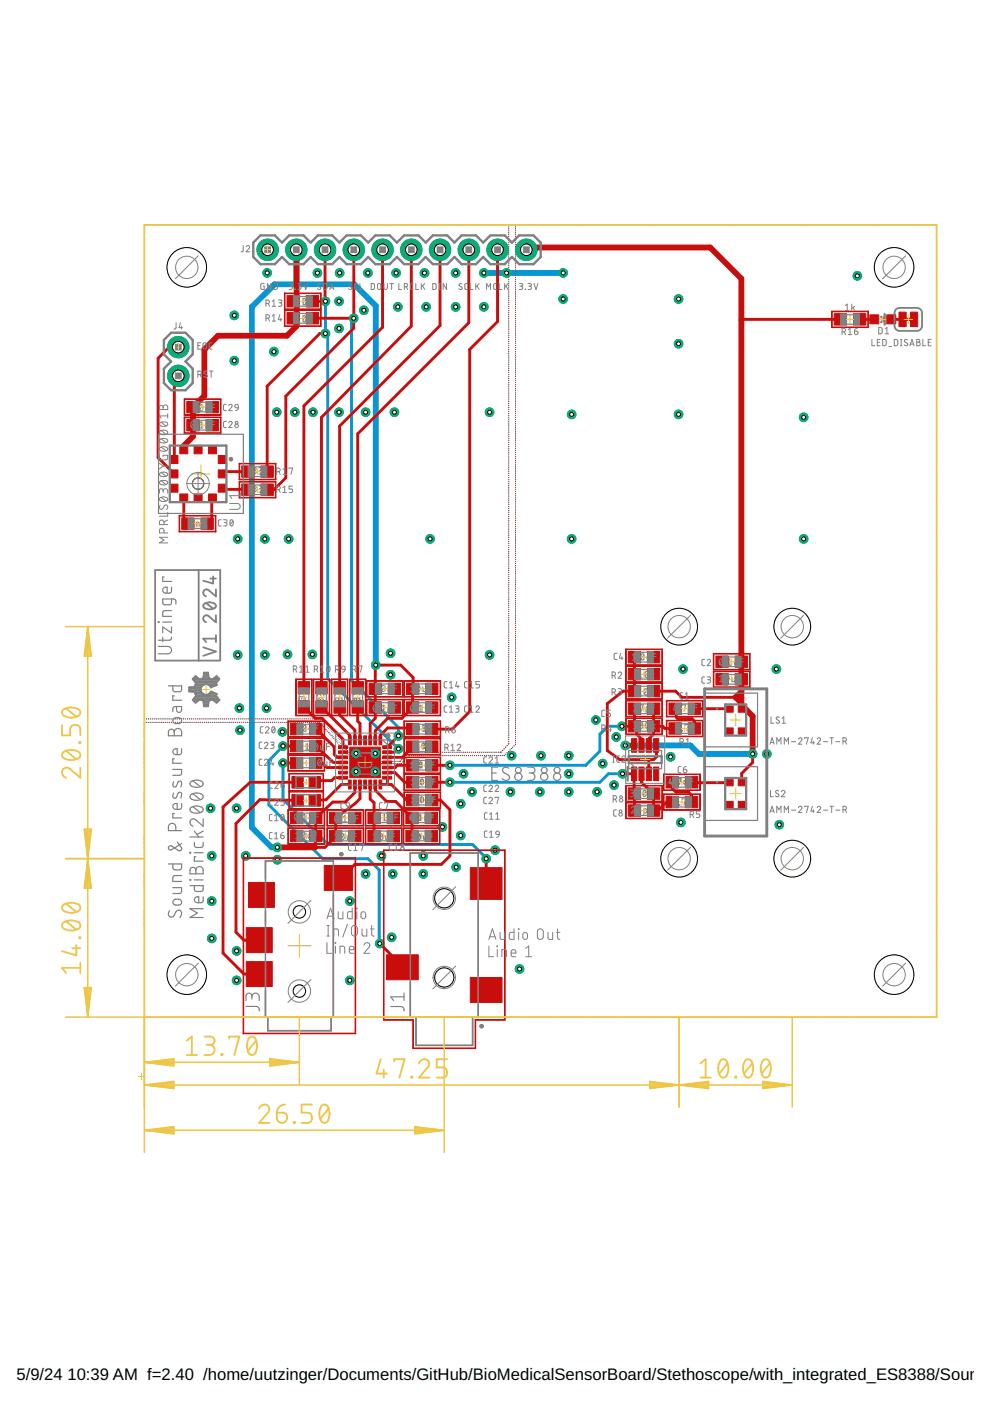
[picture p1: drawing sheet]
<svg xmlns="http://www.w3.org/2000/svg" width="210mm" height="297mm" viewBox="0 0 210 297" stroke-linecap="round" stroke-linejoin="round" font-family="sans-serif">
<defs><g id="words">
<g font-size="3.5">
<text x="3.5" y="292.5">5/9/24</text>
<text x="14.3" y="292.5">10:39 AM f=2.40 /home/uutzinger/Documents/GitHub/BioMedicalSensorBoard/Stethoscope/with_integrated_ES8388/Sound.b</text>
</g>
</g></defs>
<path d="M62.8 53v6.8l.5 .5M102.6 57.9h16.8M79.7 141v-76.2l-4.6-4.5h-16.9l-4.8 4.8v110.4l4.2 4.2h1.2M132.6 158.1h13.8l1.8 1.8h11.4" fill="none" stroke="#0696d7" stroke-width="1.2"/>
<g fill="none" stroke="#0696d7" stroke-width=".21">
<path d="M30.6 47.7h.1M30.6 48.1h.1M30.6 48.5v.1M30.6 48.9v.1M30.6 49.3v.1M30.6 49.7v.1M30.6 50.1v.1M30.6 50.6h.1M30.6 51h.1M30.6 51.4h.1M30.6 51.8h.1M30.6 52.2v.1"/>
<path d="M30.6 52.6v.1M30.6 53v.1M30.6 53.4v.1M30.6 53.9h.1M30.6 54.3h.1M30.6 54.7h.1M30.6 55.1h.1M30.6 55.5v.1M30.6 55.9v.1M30.6 56.3v.1M30.6 56.7v.1M30.6 57.1v.1"/>
<path d="M30.6 57.6h.1M30.6 58h.1M30.6 58.4h.1M30.6 58.8h.1M30.6 59.2v.1M30.6 59.6v.1M31 47.7h.1M31.4 47.7h.1M31.9 47.7h.1M32.3 47.7h.1M32.7 47.7h.1M33.1 47.7h.1"/>
<path d="M33.5 47.7h.1M33.9 47.7h.1M34.3 47.7h.1M34.7 47.7h.1M35.2 47.7h.1M35.6 47.7h.1M36 47.7h.1M36.4 47.7h.1M36.8 47.7h.1M37.2 47.7h.1M37.6 47.7h.1M38 47.7h.1"/>
<path d="M38.5 47.7h.1M38.9 47.7h.1M39.3 47.7h.1M39.7 47.7h.1M40.1 47.7h.1M40.5 47.7h.1M40.9 47.7h.1M41.3 47.7h.1M41.8 47.7h.1M42.2 47.7h.1M42.6 47.7h.1M43 47.7h.1"/>
<path d="M43.4 47.7h.1M43.8 47.7h.1M44.2 47.7h.1M44.6 47.7h.1M45.1 47.7h.1M45.5 47.7h.1M45.9 47.7h.1M46.3 47.7h.1M46.7 47.7h.1M47.1 47.7h.1M47.5 47.7h.1M47.9 47.7h.1"/>
<path d="M48.4 47.7h.1M48.8 47.7h.1M49.2 47.7h.1M49.6 47.7h.1M50 47.7h.1M50.4 47.7h.1M50.8 47.7h.1M51.2 47.7h.1M51.7 47.7h.1M52.1 47.7h.1M52.5 47.7h.1M52.9 47.7h.1"/>
<path d="M53.3 47.7h.1M53.7 47.7h.1M54.1 47.7h.1M54.6 47.7h.1M55 47.7h.1M55.4 47.7h.1M55.8 47.7h.1M56.2 47.7h.1M56.6 47.7h.1M57 47.7h.1M57.4 47.7h.1M57.9 47.7h.1"/>
<path d="M58.3 47.7h.1M58.7 47.7h.1M59.1 47.7h.1M59.5 47.7h.1M59.9 47.7h.1M60.3 47.7h.1M60.7 47.7h.1M61.2 47.7h.1M61.6 47.7h.1M62 47.7h.1M62.4 47.7h.1M62.8 47.7h.1"/>
<path d="M63.2 47.7h.1M63.6 47.7h.1M64.1 47.7h.1M64.5 47.7h.1M64.9 47.7h.1M65.3 47.7h.1M65.7 47.7h.1M66.1 47.7h.1M66.5 47.7h.1M67 47.7h.1M67.4 47.7h.1M67.8 47.7h.1"/>
<path d="M68.2 47.7h.1M68.6 47.7h.1M69 47.7h.1M69.4 47.7h.1M69.8 47.7h.1M70.3 47.7h.1M70.7 47.7h.1M71.1 47.7h.1M71.5 47.7h.1M71.9 47.7h.1M72.3 47.7h.1M72.7 47.7h.1"/>
<path d="M73.1 47.7h.1M73.6 47.7h.1M74 47.7h.1M74.4 47.7h.1M74.8 47.7h.1M75.2 47.7h.1M75.6 47.7h.1M76 47.7h.1M76.4 47.7h.1M76.9 47.7h.1M77.3 47.7h.1M77.7 47.7h.1"/>
<path d="M78.1 47.7h.1M78.5 47.7h.1M78.9 47.7h.1M79.3 47.7h.1M79.8 47.7h.1M80.2 47.7h.1M80.6 47.7h.1M81 47.7h.1M81.4 47.7h.1M81.8 47.7h.1M82.2 47.7h.1M82.6 47.7h.1"/>
<path d="M83.1 47.7h.1M83.5 47.7h.1M83.9 47.7h.1M84.3 47.7h.1M84.7 47.7h.1M85.1 47.7h.1M85.5 47.7h.1M85.9 47.7h.1M86.4 47.7h.1M86.8 47.7h.1M87.2 47.7h.1M87.6 47.7h.1"/>
<path d="M88 47.7h.1M88.4 47.7h.1M88.8 47.7h.1M89.2 47.7h.1M89.7 47.7h.1M90.1 47.7h.1M90.5 47.7h.1M90.9 47.7h.1M91.3 47.7h.1M91.7 47.7h.1M92.1 47.7h.1M92.5 47.7h.1"/>
<path d="M93 47.7h.1M93.4 47.7h.1M93.8 47.7h.1M94.2 47.7h.1M94.6 47.7h.1M95 47.7h.1M95.4 47.7h.1M95.8 47.7h.1M96.3 47.7h.1M96.7 47.7h.1M97.1 47.7h.1M97.5 47.7h.1"/>
<path d="M97.9 47.7h.1M98.3 47.7h.1M98.7 47.7h.1M99.1 47.7h.1M99.6 47.7h.1M100 47.7h.1M100.4 47.7h.1M100.8 47.7h.1M101.2 47.7h.1M101.6 47.7h.1M102 47.7h.1M102.5 47.7h.1"/>
<path d="M102.9 47.7h.1M103.3 47.7h.1M103.7 47.7h.1M104.1 47.7h.1M104.5 47.7h.1M104.9 47.7h.1M105.3 47.7h.1M105.8 47.7h.1M106.2 47.7h.1M106.6 47.7h.1M107 47.7h.1M107.4 47.7h.1"/>
<path d="M107.8 47.7h.1M107.9 47.7h.1M107.9 48.1h.1M107.9 48.5v.1M107.9 48.9v.1M107.9 49.3v.1M107.9 49.7v.1M107.9 50.1v.1M107.9 50.6h.1M107.9 51h.1M107.9 51.4h.1M107.9 51.8h.1"/>
<path d="M107.9 52.2v.1M107.9 52.6v.1M107.9 53v.1M107.9 53.4v.1M107.9 53.8v.1M107.9 54.3h.1M107.9 54.7h.1M107.9 55.1h.1M107.9 55.5h.1M107.9 55.9v.1M107.9 56.3v.1M107.9 56.7v.1"/>
<path d="M107.9 57.1v.1M107.9 57.6h.1M107.9 58h.1M107.9 58.4h.1M107.9 58.8h.1M107.9 59.2h.1M107.9 59.6v.1M109.3 47.7h.1M109.3 48.1h.1M109.3 48.5v.1M109.3 48.9v.1M109.3 49.3v.1"/>
<path d="M109.3 49.7v.1M109.3 50.1v.1M109.3 50.6h.1M109.3 51h.1M109.3 51.4h.1M109.3 51.8v.1M109.3 52.2v.1M109.3 52.6v.1M109.3 53v.1M109.3 53.4v.1M109.3 53.9h.1M109.3 54.3h.1"/>
<path d="M109.3 54.7h.1M109.3 55.1h.1M109.3 55.5v.1M109.3 55.9v.1M109.3 56.3v.1M109.3 56.7v.1M109.3 57.2h.1M109.3 57.6h.1M109.3 58h.1M109.3 58.4h.1M109.3 58.8v.1M109.3 59.2v.1"/>
<path d="M109.3 59.6v.1M109.7 47.7h.1M110.1 47.7h.1M110.6 47.7h.1M111 47.7h.1M111.4 47.7h.1M111.8 47.7h.1M112.2 47.7h.1M112.6 47.7h.1M113 47.7h.1M113.5 47.7h.1M113.9 47.7h.1"/>
<path d="M114.3 47.7h.1M114.7 47.7h.1M115.1 47.7h.1M115.5 47.7h.1M115.9 47.7h.1M116.3 47.7h.1M116.8 47.7h.1M117.2 47.7h.1M117.6 47.7h.1M118 47.7h.1M118.4 47.7h.1M118.8 47.7h.1"/>
<path d="M119.2 47.7h.1M119.6 47.7h.1M120.1 47.7h.1M120.5 47.7h.1M120.9 47.7h.1M121.3 47.7h.1M121.7 47.7h.1M122.1 47.7h.1M122.5 47.7h.1M122.9 47.7h.1M123.4 47.7h.1M123.8 47.7h.1"/>
<path d="M124.2 47.7h.1M124.6 47.7h.1M125 47.7h.1M125.4 47.7h.1M125.8 47.7h.1M126.2 47.7h.1M126.7 47.7h.1M127.1 47.7h.1M127.5 47.7h.1M127.9 47.7h.1M128.3 47.7h.1M128.7 47.7h.1"/>
<path d="M129.1 47.7h.1M129.6 47.7h.1M130 47.7h.1M130.4 47.7h.1M130.8 47.7h.1M131.2 47.7h.1M131.6 47.7h.1M132 47.7h.1M132.4 47.7h.1M132.9 47.7h.1M133.3 47.7h.1M133.7 47.7h.1"/>
<path d="M134.1 47.7h.1M134.5 47.7h.1M134.9 47.7h.1M135.3 47.7h.1M135.7 47.7h.1M136.2 47.7h.1M136.6 47.7h.1M137 47.7h.1M137.4 47.7h.1M137.8 47.7h.1M138.2 47.7h.1M138.6 47.7h.1"/>
<path d="M139 47.7h.1M139.5 47.7h.1M139.9 47.7h.1M140.3 47.7h.1M140.7 47.7h.1M141.1 47.7h.1M141.5 47.7h.1M141.9 47.7h.1M142.3 47.7h.1M142.8 47.7h.1M143.2 47.7h.1M143.6 47.7h.1"/>
<path d="M144 47.7h.1M144.4 47.7h.1M144.8 47.7h.1M145.2 47.7h.1M145.7 47.7h.1M146.1 47.7h.1M146.5 47.7h.1M146.9 47.7h.1M147.3 47.7h.1M147.7 47.7h.1M148.1 47.7h.1M148.5 47.7h.1"/>
<path d="M149 47.7h.1M149.4 47.7h.1M149.8 47.7h.1M150.2 47.7h.1M150.6 47.7h.1M151 47.7h.1M151.4 47.7h.1M151.8 47.7h.1M152.3 47.7h.1M152.7 47.7h.1M153.1 47.7h.1M153.5 47.7h.1"/>
<path d="M153.9 47.7h.1M154.3 47.7h.1M154.7 47.7h.1M155.2 47.7h.1M155.6 47.7h.1M156 47.7h.1M156.4 47.7h.1M156.8 47.7h.1M157.2 47.7h.1M157.6 47.7h.1M158.1 47.7h.1M158.5 47.7h.1"/>
<path d="M158.9 47.7h.1M159.3 47.7h.1M159.7 47.7h.1M160.1 47.7h.1M160.5 47.7h.1M161 47.7h.1M161.4 47.7h.1M161.8 47.7h.1M162.2 47.7h.1M162.6 47.7h.1M163 47.7h.1M163.4 47.7h.1"/>
<path d="M163.8 47.7h.1M164.3 47.7h.1M164.7 47.7h.1M165.1 47.7h.1M165.5 47.7h.1M165.9 47.7h.1M166.3 47.7h.1M166.7 47.7h.1M167.1 47.7h.1M167.6 47.7h.1M168 47.7h.1M168.4 47.7h.1"/>
<path d="M168.8 47.7h.1M169.2 47.7h.1M169.6 47.7h.1M170 47.7h.1M170.4 47.7h.1M170.9 47.7h.1M171.3 47.7h.1M171.7 47.7h.1M172.1 47.7h.1M172.5 47.7h.1M172.9 47.7h.1M173.3 47.7h.1"/>
<path d="M173.8 47.7h.1M174.2 47.7h.1M174.6 47.7h.1M175 47.7h.1M175.4 47.7h.1M175.8 47.7h.1M176.2 47.7h.1M176.6 47.7h.1M177.1 47.7h.1M177.5 47.7h.1M177.9 47.7h.1M178.3 47.7h.1"/>
<path d="M178.7 47.7h.1M179.1 47.7h.1M179.5 47.7h.1M179.9 47.7h.1M180.4 47.7h.1M180.8 47.7h.1M181.2 47.7h.1M181.6 47.7h.1M182 47.7h.1M182.4 47.7h.1M182.8 47.7h.1M183.2 47.7h.1"/>
<path d="M183.7 47.7h.1M184.1 47.7h.1M184.5 47.7h.1M184.9 47.7h.1M185.3 47.7h.1M185.7 47.7h.1M186.1 47.7h.1M186.5 47.7h.1M187 47.7h.1M187.4 47.7h.1M187.8 47.7h.1M188.2 47.7h.1"/>
<path d="M188.6 47.7h.1M189 47.7h.1M189.4 47.7h.1M189.9 47.7h.1M190.3 47.7h.1M190.7 47.7h.1M191.1 47.7h.1M191.5 47.7h.1M191.9 47.7h.1M192.3 47.7h.1M192.7 47.7h.1M193.2 47.7h.1"/>
<path d="M193.6 47.7h.1M194 47.7h.1M194.4 47.7h.1M194.8 47.7h.1M195.2 47.7h.1M195.6 47.7h.1M196 47.7h.1M196.5 47.7h.1M196.9 47.7h.1M197.3 47.7h.1M197.7 47.7h.1M198.1 47.7h.1"/>
<path d="M198.5 47.7h.1M198.6 47.7h.1M198.6 48.1h.1M198.6 48.5v.1M198.6 48.9v.1M198.6 49.3v.1M198.6 49.7v.1M198.6 50.1v.1M198.6 50.6h.1M198.6 51h.1M198.6 51.4h.1M198.6 51.8h.1"/>
<path d="M198.6 52.2v.1M198.6 52.6v.1M198.6 53v.1M198.6 53.4v.1M198.6 53.8v.1M198.6 54.3h.1M198.6 54.7h.1M198.6 55.1h.1M198.6 55.5h.1M198.6 55.9v.1M198.6 56.3v.1M198.6 56.7v.1"/>
<path d="M198.6 57.1v.1M198.6 57.6h.1M198.6 58h.1M198.6 58.4h.1M198.6 58.8h.1M198.6 59.2h.1M198.6 59.6v.1M30.6 60v.1M30.6 60.5h.1M30.6 60.9h.1M30.6 61.3h.1M30.6 61.7h.1"/>
<path d="M30.6 62.1h.1M30.6 62.5v.1M30.6 62.9v.1M30.6 63.3v.1M30.6 63.8h.1M30.6 64.2h.1M30.6 64.6h.1M30.6 65h.1M30.6 65.4h.1M30.6 65.8v.1M30.6 66.2v.1M30.6 66.6v.1"/>
<path d="M30.6 67.1h.1M30.6 67.5h.1M30.6 67.9h.1M30.6 68.3h.1M30.6 68.7h.1M30.6 69.1v.1M30.6 69.5v.1M30.6 69.9v.1M30.6 70.4h.1M30.6 70.8h.1M30.6 71.2h.1M30.6 71.6h.1"/>
<path d="M30.6 72v.1M30.6 72.4v.1M30.6 72.8v.1M30.6 73.2v.1M30.6 73.6v.1M30.6 74.1h.1M30.6 74.5h.1M30.6 74.9h.1M30.6 75.3h.1M30.6 75.7v.1M30.6 76.1v.1M30.6 76.5v.1"/>
<path d="M30.6 76.9v.1M30.6 77.4h.1M30.6 77.8h.1M30.6 78.2h.1M30.6 78.6h.1M30.6 79v.1M30.6 79.4v.1M30.6 79.8v.1M107.9 60v.1M107.9 60.5h.1M107.9 60.9h.1M107.9 61.3h.1"/>
<path d="M107.9 61.7h.1M107.9 62.1h.1M107.9 62.5h.1M107.9 62.9v.1M107.9 63.3v.1M107.9 63.7v.1M107.9 64.2h.1M107.9 64.6h.1M107.9 65h.1M107.9 65.4h.1M107.9 65.8h.1M107.9 66.2v.1"/>
<path d="M107.9 66.6v.1M107.9 67v.1M107.9 67.4v.1M107.9 67.9h.1M107.9 68.3h.1M107.9 68.7h.1M107.9 69.1h.1M107.9 69.5v.1M107.9 69.9v.1M107.9 70.3v.1M107.9 70.7v.1M107.9 71.1v.1"/>
<path d="M107.9 71.6h.1M107.9 72h.1M107.9 72.4h.1M107.9 72.8h.1M107.9 73.2v.1M107.9 73.6v.1M107.9 74v.1M107.9 74.4v.1M107.9 74.9h.1M107.9 75.3h.1M107.9 75.7h.1M107.9 76.1h.1"/>
<path d="M107.9 76.5v.1M107.9 76.9v.1M107.9 77.3v.1M107.9 77.7v.1M107.9 78.1v.1M107.9 78.6h.1M107.9 79h.1M107.9 79.4h.1M107.9 79.8h.1M109.3 60v.1M109.3 60.5h.1M109.3 60.9h.1"/>
<path d="M109.3 61.3h.1M109.3 61.7h.1M109.3 62.1v.1M109.3 62.5v.1M109.3 62.9v.1M109.3 63.4h.1M109.3 63.8h.1M109.3 64.2h.1M109.3 64.6h.1M109.3 65h.1M109.3 65.4h.1M109.3 65.8v.1"/>
<path d="M109.3 66.2v.1M109.3 66.7h.1M109.3 67.1h.1M109.3 67.5h.1M109.3 67.9h.1M109.3 68.3h.1M109.3 68.7h.1M109.3 69.1v.1M109.3 69.5v.1M109.3 69.9v.1M109.3 70.4h.1M109.3 70.8h.1"/>
<path d="M109.3 71.2h.1M109.3 71.6h.1M109.3 72v.1M109.3 72.4v.1M109.3 72.8v.1M109.3 73.2v.1M109.3 73.7h.1M109.3 74.1h.1M109.3 74.5h.1M109.3 74.9h.1M109.3 75.3v.1M109.3 75.7v.1"/>
<path d="M109.3 76.1v.1M109.3 76.5v.1M109.3 77h.1M109.3 77.4h.1M109.3 77.8h.1M109.3 78.2h.1M109.3 78.6v.1M109.3 79v.1M109.3 79.4v.1M109.3 79.8v.1M198.6 60v.1M198.6 60.4v.1"/>
<path d="M198.6 60.9h.1M198.6 61.3h.1M198.6 61.7h.1M198.6 62.1h.1M198.6 62.5h.1M198.6 62.9h.1M198.6 63.3v.1M198.6 63.7v.1M198.6 64.1v.1M198.6 64.6h.1M198.6 65h.1M198.6 65.4h.1"/>
<path d="M198.6 65.8h.1M198.6 66.2v.1M198.6 66.6v.1M198.6 67v.1M198.6 67.4v.1M198.6 67.8v.1M198.6 68.3h.1M198.6 68.7h.1M198.6 69.1h.1M198.6 69.5h.1M198.6 69.9v.1M198.6 70.3v.1"/>
<path d="M198.6 70.7v.1M198.6 71.1v.1M198.6 71.5v.1M198.6 72h.1M198.6 72.4h.1M198.6 72.8h.1M198.6 73.2h.1M198.6 73.6v.1M198.6 74v.1M198.6 74.4v.1M198.6 74.8v.1M198.6 75.2v.1"/>
<path d="M198.6 75.7h.1M198.6 76.1h.1M198.6 76.5h.1M198.6 76.9h.1M198.6 77.3v.1M198.6 77.7v.1M198.6 78.1v.1M198.6 78.5v.1M198.6 79h.1M198.6 79.4h.1M198.6 79.8h.1M30.6 80.2v.1"/>
<path d="M30.6 80.6v.1M30.6 81.1h.1M30.6 81.5h.1M30.6 81.9h.1M30.6 82.3h.1M30.6 82.7v.1M30.6 83.1v.1M30.6 83.5v.1M30.6 83.9v.1M30.6 84.4h.1M30.6 84.8h.1M30.6 85.2h.1"/>
<path d="M30.6 85.6h.1M30.6 86v.1M30.6 86.4v.1M30.6 86.8v.1M30.6 87.2v.1M30.6 87.7h.1M30.6 88.1h.1M30.6 88.5h.1M30.6 88.9h.1M30.6 89.3h.1M30.6 89.7v.1M30.6 90.1v.1"/>
<path d="M30.6 90.6h.1M30.6 91h.1M30.6 91.4h.1M30.6 91.8h.1M30.6 92.2h.1M30.6 92.6h.1M30.6 93v.1M30.6 93.4v.1M30.6 93.8v.1M30.6 94.3h.1M30.6 94.7h.1M30.6 95.1h.1"/>
<path d="M30.6 95.5h.1M30.6 95.9h.1M30.6 96.3v.1M30.6 96.7v.1M30.6 97.1v.1M30.6 97.6h.1M30.6 98h.1M30.6 98.4h.1M30.6 98.8h.1M30.6 99.2v.1M30.6 99.6v.1M107.9 80.2v.1"/>
<path d="M107.9 80.6v.1M107.9 81v.1M107.9 81.4v.1M107.9 81.9h.1M107.9 82.3h.1M107.9 82.7h.1M107.9 83.1h.1M107.9 83.5h.1M107.9 83.9v.1M107.9 84.3v.1M107.9 84.8h.1M107.9 85.2h.1"/>
<path d="M107.9 85.6h.1M107.9 86h.1M107.9 86.4h.1M107.9 86.8h.1M107.9 87.2h.1M107.9 87.6v.1M107.9 88v.1M107.9 88.5h.1M107.9 88.9h.1M107.9 89.3h.1M107.9 89.7h.1M107.9 90.1h.1"/>
<path d="M107.9 90.5v.1M107.9 90.9v.1M107.9 91.3v.1M107.9 91.7v.1M107.9 92.2h.1M107.9 92.6h.1M107.9 93h.1M107.9 93.4h.1M107.9 93.8v.1M107.9 94.2v.1M107.9 94.6v.1M107.9 95v.1"/>
<path d="M107.9 95.4v.1M107.9 95.9h.1M107.9 96.3h.1M107.9 96.7h.1M107.9 97.1h.1M107.9 97.5v.1M107.9 97.9v.1M107.9 98.3v.1M107.9 98.7v.1M107.9 99.1v.1M107.9 99.6h.1M107.9 100h.1"/>
<path d="M109.3 80.2v.1M109.3 80.7h.1M109.3 81.1h.1M109.3 81.5h.1M109.3 81.9v.1M109.3 82.3v.1M109.3 82.7v.1M109.3 83.1v.1M109.3 83.5v.1M109.3 84h.1M109.3 84.4h.1M109.3 84.8h.1"/>
<path d="M109.3 85.2h.1M109.3 85.6v.1M109.3 86v.1M109.3 86.4v.1M109.3 86.8v.1M109.3 87.3h.1M109.3 87.7h.1M109.3 88.1h.1M109.3 88.5h.1M109.3 88.9v.1M109.3 89.3v.1M109.3 89.7v.1"/>
<path d="M109.3 90.1v.1M109.3 90.6h.1M109.3 91h.1M109.3 91.4h.1M109.3 91.8h.1M109.3 92.2v.1M109.3 92.6v.1M109.3 93v.1M109.3 93.5h.1M109.3 93.9h.1M109.3 94.3h.1M109.3 94.7h.1"/>
<path d="M109.3 95.1h.1M109.3 95.5h.1M109.3 95.9v.1M109.3 96.3v.1M109.3 96.8h.1M109.3 97.2h.1M109.3 97.6h.1M109.3 98h.1M109.3 98.4h.1M109.3 98.8h.1M109.3 99.2v.1M109.3 99.6v.1"/>
<path d="M198.6 80.2h.1M198.6 80.6h.1M198.6 81v.1M198.6 81.4v.1M198.6 81.8v.1M198.6 82.3h.1M198.6 82.7h.1M198.6 83.1h.1M198.6 83.5h.1M198.6 83.9h.1M198.6 84.3h.1M198.6 84.7v.1"/>
<path d="M198.6 85.1v.1M198.6 85.5v.1M198.6 86h.1M198.6 86.4h.1M198.6 86.8h.1M198.6 87.2h.1M198.6 87.6v.1M198.6 88v.1M198.6 88.4v.1M198.6 88.8v.1M198.6 89.2v.1M198.6 89.7h.1"/>
<path d="M198.6 90.1h.1M198.6 90.5h.1M198.6 90.9h.1M198.6 91.3v.1M198.6 91.7v.1M198.6 92.1v.1M198.6 92.5v.1M198.6 92.9v.1M198.6 93.4h.1M198.6 93.8h.1M198.6 94.2h.1M198.6 94.6h.1"/>
<path d="M198.6 95v.1M198.6 95.4v.1M198.6 95.8v.1M198.6 96.2v.1M198.6 96.6v.1M198.6 97.1h.1M198.6 97.5h.1M198.6 97.9h.1M198.6 98.3h.1M198.6 98.7v.1M198.6 99.1v.1M198.6 99.5v.1"/>
<path d="M198.6 99.9v.1M30.6 100v.1M30.6 100.4v.1M30.6 100.9h.1M30.6 101.3h.1M30.6 101.7h.1M30.6 102.1h.1M30.6 102.5v.1M30.6 102.9v.1M30.6 103.3v.1M30.6 103.7v.1M30.6 104.1v.1"/>
<path d="M30.6 104.6h.1M30.6 105h.1M30.6 105.4h.1M30.6 105.8h.1M30.6 106.2v.1M30.6 106.6v.1M30.6 107v.1M30.6 107.4v.1M30.6 107.9h.1M30.6 108.3h.1M30.6 108.7h.1M30.6 109.1h.1"/>
<path d="M30.6 109.5v.1M30.6 109.9v.1M30.6 110.3v.1M30.6 110.7v.1M30.6 111.1v.1M30.6 111.6h.1M30.6 112h.1M30.6 112.4h.1M30.6 112.8h.1M30.6 113.2v.1M30.6 113.6v.1M30.6 114v.1"/>
<path d="M30.6 114.4v.1M30.6 114.9h.1M30.6 115.3h.1M30.6 115.7h.1M30.6 116.1h.1M30.6 116.5v.1M30.6 116.9v.1M30.6 117.3v.1M30.6 117.8h.1M30.6 118.2h.1M30.6 118.6h.1M30.6 119h.1"/>
<path d="M30.6 119.4h.1M30.6 119.8h.1M107.9 100.4h.1M107.9 100.8h.1M107.9 101.2v.1M107.9 101.6v.1M107.9 102v.1M107.9 102.4v.1M107.9 102.9h.1M107.9 103.3h.1M107.9 103.7h.1M107.9 104.1h.1"/>
<path d="M107.9 104.5v.1M107.9 104.9v.1M107.9 105.3v.1M107.9 105.7v.1M107.9 106.2h.1M107.9 106.6h.1M107.9 107h.1M107.9 107.4h.1M107.9 107.8h.1M107.9 108.2v.1M107.9 108.6v.1M107.9 109v.1"/>
<path d="M107.9 109.5h.1M107.9 109.9h.1M107.9 110.3h.1M107.9 110.7h.1M107.9 111.1h.1M107.9 111.5h.1M107.9 111.9v.1M107.9 112.3v.1M107.9 112.7v.1M107.9 113.2h.1M107.9 113.6h.1M107.9 114h.1"/>
<path d="M107.9 114.4h.1M107.9 114.8v.1M107.9 115.2v.1M107.9 115.6v.1M107.9 116v.1M107.9 116.5h.1M107.9 116.9h.1M107.9 117.3h.1M107.9 117.7h.1M107.9 118.1v.1M107.9 118.5v.1M107.9 118.9v.1"/>
<path d="M107.9 119.3v.1M107.9 119.7v.1M109.3 100v.1M109.3 100.5h.1M109.3 100.9h.1M109.3 101.3h.1M109.3 101.7h.1M109.3 102.1v.1M109.3 102.5v.1M109.3 102.9v.1M109.3 103.3v.1M109.3 103.8h.1"/>
<path d="M109.3 104.2h.1M109.3 104.6h.1M109.3 105h.1M109.3 105.4v.1M109.3 105.8v.1M109.3 106.2v.1M109.3 106.6v.1M109.3 107.1h.1M109.3 107.5h.1M109.3 107.9h.1M109.3 108.3h.1M109.3 108.7v.1"/>
<path d="M109.3 109.1v.1M109.3 109.5v.1M109.3 109.9v.1M109.3 110.3v.1M109.3 110.8h.1M109.3 111.2h.1M109.3 111.6h.1M109.3 112v.1M109.3 112.4v.1M109.3 112.8v.1M109.3 113.2v.1M109.3 113.6v.1"/>
<path d="M109.3 114.1h.1M109.3 114.5h.1M109.3 114.9h.1M109.3 115.3h.1M109.3 115.7v.1M109.3 116.1v.1M109.3 116.5v.1M109.3 116.9v.1M109.3 117.4h.1M109.3 117.8h.1M109.3 118.2h.1M109.3 118.6h.1"/>
<path d="M109.3 119v.1M109.3 119.4v.1M109.3 119.8v.1M198.6 100.4h.1M198.6 100.8h.1M198.6 101.2h.1M198.6 101.6h.1M198.6 102h.1M198.6 102.4v.1M198.6 102.8v.1M198.6 103.3h.1M198.6 103.7h.1"/>
<path d="M198.6 104.1h.1M198.6 104.5h.1M198.6 104.9h.1M198.6 105.3h.1M198.6 105.7h.1M198.6 106.1v.1M198.6 106.5v.1M198.6 107h.1M198.6 107.4h.1M198.6 107.8h.1M198.6 108.2h.1M198.6 108.6h.1"/>
<path d="M198.6 109v.1M198.6 109.4v.1M198.6 109.8v.1M198.6 110.2v.1M198.6 110.7h.1M198.6 111.1h.1M198.6 111.5h.1M198.6 111.9h.1M198.6 112.3h.1M198.6 112.7v.1M198.6 113.1v.1M198.6 113.5v.1"/>
<path d="M198.6 113.9v.1M198.6 114.4h.1M198.6 114.8h.1M198.6 115.2h.1M198.6 115.6h.1M198.6 116h.1M198.6 116.4v.1M198.6 116.8v.1M198.6 117.2v.1M198.6 117.6v.1M198.6 118.1h.1M198.6 118.5h.1"/>
<path d="M198.6 118.9h.1M198.6 119.3h.1M198.6 119.7h.1M30.6 120.2v.1M30.6 120.6v.1M30.6 121.1h.1M30.6 121.5h.1M30.6 121.9h.1M30.6 122.3h.1M30.6 122.7h.1M30.6 123.1h.1M30.6 123.5v.1"/>
<path d="M30.6 123.9v.1M30.6 124.3v.1M30.6 124.8h.1M30.6 125.2h.1M30.6 125.6h.1M30.6 126h.1M30.6 126.4h.1M30.6 126.8v.1M30.6 127.2v.1M30.6 127.6v.1M30.6 128.1h.1M30.6 128.5h.1"/>
<path d="M30.6 128.9h.1M30.6 129.3h.1M30.6 129.7v.1M30.6 130.1v.1M30.6 130.5v.1M30.6 130.9v.1M30.6 131.4h.1M30.6 131.8h.1M30.6 132.2h.1M30.6 132.6h.1M30.6 133v.1M30.6 133.4v.1"/>
<path d="M30.6 133.8v.1M30.6 134.2v.1M30.6 134.6v.1M30.6 135.1h.1M30.6 135.5h.1M30.6 135.9h.1M30.6 136.3h.1M30.6 136.7v.1M30.6 137.1v.1M30.6 137.5v.1M30.6 137.9v.1M30.6 138.4h.1"/>
<path d="M30.6 138.8h.1M30.6 139.2h.1M30.6 139.6h.1M30.6 140v.1M107.9 120.2h.1M107.9 120.6h.1M107.9 121h.1M107.9 121.4h.1M107.9 121.8v.1M107.9 122.2v.1M107.9 122.6v.1M107.9 123v.1"/>
<path d="M107.9 123.4v.1M107.9 123.9h.1M107.9 124.3h.1M107.9 124.7h.1M107.9 125.1h.1M107.9 125.5v.1M107.9 125.9v.1M107.9 126.3v.1M107.9 126.7v.1M107.9 127.1v.1M107.9 127.6h.1M107.9 128h.1"/>
<path d="M107.9 128.4h.1M107.9 128.8h.1M107.9 129.2v.1M107.9 129.6v.1M107.9 130v.1M107.9 130.5h.1M107.9 130.9h.1M107.9 131.3h.1M107.9 131.7h.1M107.9 132.1h.1M107.9 132.5v.1M107.9 132.9v.1"/>
<path d="M107.9 133.3v.1M107.9 133.8h.1M107.9 134.2h.1M107.9 134.6h.1M107.9 135h.1M107.9 135.4h.1M107.9 135.8h.1M107.9 136.2v.1M107.9 136.6v.1M107.9 137v.1M107.9 137.5h.1M107.9 137.9h.1"/>
<path d="M107.9 138.3h.1M107.9 138.7h.1M107.9 139.1h.1M107.9 139.5v.1M107.9 139.9v.1M109.3 120.2v.1M109.3 120.7h.1M109.3 121.1h.1M109.3 121.5h.1M109.3 121.9h.1M109.3 122.3v.1M109.3 122.7v.1"/>
<path d="M109.3 123.1v.1M109.3 123.5v.1M109.3 124h.1M109.3 124.4h.1M109.3 124.8h.1M109.3 125.2h.1M109.3 125.6h.1M109.3 126v.1M109.3 126.4v.1M109.3 126.9h.1M109.3 127.3h.1M109.3 127.7h.1"/>
<path d="M109.3 128.1h.1M109.3 128.5h.1M109.3 128.9h.1M109.3 129.3v.1M109.3 129.7v.1M109.3 130.2h.1M109.3 130.6h.1M109.3 131h.1M109.3 131.4h.1M109.3 131.8h.1M109.3 132.2h.1M109.3 132.6v.1"/>
<path d="M109.3 133v.1M109.3 133.4v.1M109.3 133.9h.1M109.3 134.3h.1M109.3 134.7h.1M109.3 135.1h.1M109.3 135.5v.1M109.3 135.9v.1M109.3 136.3v.1M109.3 136.7v.1M109.3 137.2h.1M109.3 137.6h.1"/>
<path d="M109.3 138h.1M109.3 138.4h.1M109.3 138.8v.1M109.3 139.2v.1M109.3 139.6v.1M198.6 120.1v.1M198.6 120.5v.1M198.6 120.9v.1M198.6 121.3v.1M198.6 121.8h.1M198.6 122.2h.1M198.6 122.6h.1"/>
<path d="M198.6 123h.1M198.6 123.4h.1M198.6 123.8v.1M198.6 124.2v.1M198.6 124.7h.1M198.6 125.1h.1M198.6 125.5h.1M198.6 125.9h.1M198.6 126.3h.1M198.6 126.7h.1M198.6 127.1h.1M198.6 127.5v.1"/>
<path d="M198.6 127.9v.1M198.6 128.4h.1M198.6 128.8h.1M198.6 129.2h.1M198.6 129.6h.1M198.6 130h.1M198.6 130.4v.1M198.6 130.8v.1M198.6 131.2v.1M198.6 131.6v.1M198.6 132.1h.1M198.6 132.5h.1"/>
<path d="M198.6 132.9h.1M198.6 133.3h.1M198.6 133.7v.1M198.6 134.1v.1M198.6 134.5v.1M198.6 134.9v.1M198.6 135.3v.1M198.6 135.8h.1M198.6 136.2h.1M198.6 136.6h.1M198.6 137h.1M198.6 137.4v.1"/>
<path d="M198.6 137.8v.1M198.6 138.2v.1M198.6 138.6v.1M198.6 139v.1M198.6 139.5h.1M198.6 139.9h.1M30.6 153.2h.1M30.6 140.4v.1M30.6 140.8v.1M30.6 141.2v.1M30.6 141.6v.1M30.6 142.1h.1"/>
<path d="M30.6 142.5h.1M30.6 142.9h.1M30.6 143.3h.1M30.6 143.7v.1M30.6 144.1v.1M30.6 144.5v.1M30.6 144.9v.1M30.6 145.4h.1M30.6 145.8h.1M30.6 146.2h.1M30.6 146.6h.1M30.6 147v.1"/>
<path d="M30.6 147.4v.1M30.6 147.8v.1M30.6 148.3h.1M30.6 148.7h.1M30.6 149.1h.1M30.6 149.5h.1M30.6 149.9h.1M30.6 150.3h.1M30.6 150.7v.1M30.6 151.1v.1M30.6 151.6h.1M30.6 152h.1"/>
<path d="M30.6 152.4h.1M30.6 153.6h.1M30.6 154h.1M30.6 154.4v.1M30.6 154.8v.1M30.6 155.2v.1M30.6 155.6v.1M30.6 156.1h.1M30.6 156.5h.1M30.6 156.9h.1M30.6 157.3v.1M30.6 157.7v.1"/>
<path d="M30.6 158.1v.1M30.6 158.5v.1M30.6 159h.1M30.6 159.4h.1M30.6 159.8h.1M31 153.2h.1M31 152.4h.1M31.4 153.2h.1M31.4 152.4h.1M31.8 153.2h.1M31.9 152.4h.1M32.3 153.2h.1"/>
<path d="M32.3 152.4h.1M32.7 153.2h.1M32.7 152.4h.1M33.1 153.2h.1M33.1 152.4h.1M33.5 153.2h.1M33.5 152.4h.1M33.9 153.2h.1M33.9 152.4h.1M34.3 153.2h.1M34.4 152.4h.1M34.7 153.2h.1"/>
<path d="M34.8 152.4h.1M35.1 153.2h.1M35.2 152.4h.1M35.5 153.2h.1M35.6 152.4h.1M36 153.2h.1M36 152.4h.1M36.4 153.2h.1M36.4 152.4h.1M36.8 153.2h.1M36.8 152.4h.1M37.2 153.2h.1"/>
<path d="M37.3 152.4h.1M37.6 153.2h.1M37.7 152.4h.1M38 153.2h.1M38.1 152.4h.1M38.4 153.2h.1M38.5 152.4h.1M38.8 153.2h.1M38.9 152.4h.1M39.2 153.2h.1M39.3 152.4h.1M39.7 153.2h.1"/>
<path d="M39.8 152.4h.1M40.1 153.2h.1M40.2 152.4h.1M40.5 153.2h.1M40.6 152.4h.1M40.9 153.2h.1M41 152.4h.1M41.3 153.2h.1M41.4 152.4h.1M41.7 153.2h.1M41.8 152.4h.1M42.1 153.2h.1"/>
<path d="M42.2 152.4h.1M42.5 153.2h.1M42.7 152.4h.1M43 153.2h.1M43.1 152.4h.1M43.4 153.2h.1M43.5 152.4h.1M43.8 153.2h.1M43.9 152.4h.1M44.2 153.2h.1M44.3 152.4h.1M44.6 153.2h.1"/>
<path d="M44.7 152.4h.1M45 153.2h.1M45.1 152.4h.1M45.4 153.2h.1M45.6 152.4h.1M45.8 153.2h.1M46 152.4h.1M46.2 153.2h.1M46.4 152.4h.1M46.7 153.2h.1M46.8 152.4h.1M47.1 153.2h.1"/>
<path d="M47.2 152.4h.1M47.5 153.2h.1M47.6 152.4h.1M47.9 153.2h.1M48 152.4h.1M48.3 153.2h.1M48.5 152.4h.1M48.7 153.2h.1M48.9 152.4h.1M49.1 153.2h.1M49.3 152.4h.1M49.6 153.2h.1"/>
<path d="M49.7 152.4h.1M50 153.2h.1M50.1 152.4h.1M50.4 153.2h.1M50.5 152.4h.1M50.8 153.2h.1M50.9 152.4h.1M51.2 153.2h.1M51.4 152.4h.1M51.6 153.2h.1M51.8 152.4h.1M52 153.2h.1"/>
<path d="M52.2 152.4h.1M52.4 153.2h.1M52.6 152.4h.1M52.8 153.2h.1M53 152.4h.1M53.3 153.2h.1M53.4 152.4h.1M53.7 153.2h.1M53.9 152.4h.1M54.1 153.2h.1M54.3 152.4h.1M54.5 153.2h.1"/>
<path d="M54.7 152.4h.1M54.9 153.2h.1M55.1 152.4h.1M55.3 153.2h.1M55.5 152.4h.1M55.7 153.2h.1M55.9 152.4h.1M56.1 153.2h.1M56.3 152.4h.1M56.5 153.2h.1M56.8 152.4h.1M57 153.2h.1"/>
<path d="M57.2 152.4h.1M57.4 153.2h.1M57.6 152.4h.1M57.8 153.2h.1M58 152.4h.1M58.2 153.2h.1M58.4 152.4h.1M58.6 153.2h.1M58.8 152.4h.1M59 153.2h.1M59.3 152.4h.1M59.4 153.2h.1"/>
<path d="M59.7 152.4h.1M59.8 153.2h.1M60.1 152.4h.1M60.2 153.2h.1M60.5 152.4h.1M60.7 153.2h.1M60.9 152.4h.1M61.1 153.2h.1M61.3 152.4h.1M61.5 153.2h.1M61.7 152.4h.1M61.9 153.2h.1"/>
<path d="M62.2 152.4h.1M62.3 153.2h.1M62.6 152.4h.1M62.7 153.2h.1M63 152.4h.1M63.1 153.2h.1M63.4 152.4h.1M63.5 153.2h.1M63.8 152.4h.1M63.9 153.2h.1M64.2 152.4h.1M64.4 153.2h.1"/>
<path d="M64.7 152.4h.1M64.8 153.2h.1M65.1 152.4h.1M65.2 153.2h.1M65.5 152.4h.1M65.6 153.2h.1M65.9 152.4h.1M66 153.2h.1M66.3 152.4h.1M66.4 153.2h.1M66.7 152.4h.1M66.8 153.2h.1"/>
<path d="M67.2 152.4h.1M67.2 153.2h.1M67.6 152.4h.1M67.7 153.2h.1M67.9 152.7h.1M68 153.5h.1M68.2 153h.1M68.3 153.8h.1M68.5 153.3h.1M68.6 154.1h.1M68.8 153.6h.1M68.9 154.4h.1"/>
<path d="M69.1 153.9h.1M69.2 154.7h.1M69.4 154.2h.1M69.5 155h.1M69.7 154.5h.1M69.8 155.3h.1M70 154.7v.1M70.1 155.6h.1M70.3 155h.1M70.4 155.9h.1M70.5 155.3h.1M70.7 156.2h.1"/>
<path d="M70.8 155.6h.1M71 156.5h.1M71.1 155.9h.1M71.3 156.8h.1M71.4 156.2h.1M71.6 157.1h.1M71.7 156.5h.1M71.9 157.4h.1M72 156.8h.1M72.2 157.6v.1M72.3 157v.1M72.5 158h.1"/>
<path d="M72.6 157.3v.1M72.8 158.3h.1M72.9 157.6h.1M73.1 158.6h.1M73.2 157.9h.1M73.4 158.9h.1M73.5 158.2h.1M73.7 159.2h.1M73.8 158.5h.1M74 159.4v.1M74.1 158.8h.1M74.3 159.8h.1"/>
<path d="M74.4 159.1h.1M74.7 159.4h.1M75 159.6v.1M75.2 159.9l.1 .1M86.4 159.8v.1M86.8 159.5l-.1 .1M87.2 159.5h.1M87.6 159.5h.1M88 159.5h.1M88.4 159.5h.1M88.8 159.5h.1M89.2 159.5h.1"/>
<path d="M89.6 159.5h.1M90.1 159.5h.1M90.5 159.5h.1M90.9 159.5h.1M91.3 159.5h.1M91.7 159.5h.1M92.1 159.5h.1M92.5 159.5h.1M92.9 159.5h.1M93.4 159.5h.1M93.8 159.5h.1M94.2 159.5h.1"/>
<path d="M94.6 159.5h.1M95 159.5h.1M95.4 159.5h.1M95.8 159.5h.1M96.2 159.5h.1M96.7 159.5h.1M97.1 159.5h.1M97.5 159.5h.1M97.9 159.5h.1M98.3 159.5h.1M98.7 159.5h.1M99.1 159.5h.1"/>
<path d="M99.5 159.5h.1M99.9 159.5h.1M100.4 159.5h.1M100.8 159.5h.1M101.2 159.5h.1M101.6 159.5h.1M102 159.5h.1M102.4 159.5h.1M102.8 159.5h.1M103.3 159.5h.1M103.7 159.5h.1M104.1 159.5h.1"/>
<path d="M104.5 159.5h.1M104.9 159.5h.1M105.3 159.5h.1M105.7 159.5h.1M106.2 159.5h.1M106.3 159.4l-.1 .1M106.6 159.1l-.1 .1M106.9 158.7l-.1 .1M107.2 158.4v.1M107.3 159.9h-.1M107.5 159.6h.1M107.5 158v.1"/>
<path d="M107.8 159.3h.1M107.9 140.3v.1M107.9 140.7v.1M107.9 141.2h.1M107.9 141.6h.1M107.9 142h.1M107.9 142.4h.1M107.9 142.8v.1M107.9 143.2v.1M107.9 143.6v.1M107.9 144v.1M107.9 144.5h.1"/>
<path d="M107.9 144.9h.1M107.9 145.3h.1M107.9 145.7h.1M107.9 146.1v.1M107.9 146.5v.1M107.9 146.9v.1M107.9 147.3v.1M107.9 147.7v.1M107.9 148.2h.1M107.9 148.6h.1M107.9 149h.1M107.9 149.4h.1"/>
<path d="M107.9 149.8v.1M107.9 150.2v.1M107.9 150.6v.1M107.9 151v.1M107.9 151.4v.1M107.9 151.9h.1M107.9 152.3h.1M107.9 152.7h.1M107.9 153.1h.1M107.9 153.5v.1M107.9 153.9v.1M107.9 154.3v.1"/>
<path d="M107.9 154.7v.1M107.9 155.2h.1M107.9 155.6h.1M107.9 156h.1M107.9 156.4h.1M107.9 156.8h.1M107.9 157.2v.1M107.9 157.6l-.1 .2M108.1 159h.1M108.4 158.7h.1M108.7 158.4v.1M109 158.1v.1"/>
<path d="M109.3 140v.1M109.3 140.5h.1M109.3 140.9h.1M109.3 141.3h.1M109.3 141.7h.1M109.3 142.1v.1M109.3 142.5v.1M109.3 142.9v.1M109.3 143.3v.1M109.3 143.7v.1M109.3 144.2h.1M109.3 144.6h.1"/>
<path d="M109.3 145h.1M109.3 145.4v.1M109.3 145.8v.1M109.3 146.2v.1M109.3 146.6v.1M109.3 147v.1M109.3 147.5h.1M109.3 147.9h.1M109.3 148.3h.1M109.3 148.7h.1M109.3 149.1v.1M109.3 149.5v.1"/>
<path d="M109.3 149.9v.1M109.3 150.3v.1M109.3 150.8h.1M109.3 151.2h.1M109.3 151.6h.1M109.3 152h.1M109.3 152.4v.1M109.3 152.8v.1M109.3 153.2v.1M109.3 153.6v.1M109.3 154.1h.1M109.3 154.5h.1"/>
<path d="M109.3 154.9h.1M109.3 155.3h.1M109.3 155.7v.1M109.3 156.1v.1M109.3 156.5v.1M109.3 157h.1M109.3 157.4h.1M109.3 157.8h.1M109.3 157.8v.1M198.6 140.3h.1M198.6 140.7h.1M198.6 141.1v.1"/>
<path d="M198.6 141.5v.1M198.6 141.9v.1M198.6 142.3v.1M198.6 142.7v.1M198.6 143.2h.1M198.6 143.6h.1M198.6 144h.1M198.6 144.4h.1M198.6 144.8v.1M198.6 145.2v.1M198.6 145.6v.1M198.6 146v.1"/>
<path d="M198.6 146.5h.1M198.6 146.9h.1M198.6 147.3h.1M198.6 147.7h.1M198.6 148.1h.1M198.6 148.5v.1M198.6 148.9v.1M198.6 149.3v.1M198.6 149.8h.1M198.6 150.2h.1M198.6 150.6h.1M198.6 151h.1"/>
<path d="M198.6 151.4h.1M198.6 151.8h.1M198.6 152.2v.1M198.6 152.6v.1M198.6 153v.1M198.6 153.5h.1M198.6 153.9h.1M198.6 154.3h.1M198.6 154.7h.1M198.6 155.1v.1M198.6 155.5v.1M198.6 155.9v.1"/>
<path d="M198.6 156.3v.1M198.6 156.7v.1M198.6 157.2h.1M198.6 157.6h.1M198.6 158h.1M198.6 158.4h.1M198.6 158.8v.1M198.6 159.2v.1M198.6 159.6v.1M30.6 160.2h.1M30.6 160.6v.1M30.6 161v.1"/>
<path d="M30.6 161.4v.1M30.6 161.8v.1M30.6 162.3h.1M30.6 162.7h.1M30.6 163.1h.1M30.6 163.5v.1M30.6 163.9v.1M30.6 164.3v.1M30.6 164.7v.1M30.6 165.2h.1M30.6 165.6h.1M30.6 166h.1"/>
<path d="M30.6 166.4h.1M30.6 166.8v.1M30.6 167.2v.1M30.6 167.6v.1M30.6 168v.1M30.6 168.5h.1M30.6 168.9h.1M30.6 169.3h.1M30.6 169.7v.1M30.6 170.1v.1M30.6 170.5v.1M30.6 170.9v.1"/>
<path d="M30.6 171.4h.1M30.6 171.8h.1M30.6 172.2h.1M30.6 172.6h.1M30.6 173v.1M30.6 173.4v.1M30.6 173.8v.1M30.6 174.2v.1M30.6 174.7h.1M30.6 175.1h.1M30.6 175.5h.1M30.6 175.9v.1"/>
<path d="M30.6 176.3v.1M30.6 176.7v.1M30.6 177.1v.1M30.6 177.6h.1M30.6 178h.1M30.6 178.4h.1M30.6 178.8h.1M30.6 179.2v.1M30.6 179.6v.1M74.6 160.1h.1M74.9 160.4h.1M75.2 160.7h.1"/>
<path d="M75.5 161h.1M75.5 160.2l.1 .1M75.8 161.2v.1M75.8 160.5h.1M76.1 161.6h.1M76.1 160.8h.1M76.4 161.9h.1M76.4 161.1h.1M76.7 161.4h.1M76.9 161.9h.1M77.2 161.4h.1M77.3 161.9h.1"/>
<path d="M77.6 161.4h.1M77.7 161.9h.1M78 161.4h.1M78.1 161.9h.1M78.4 161.4h.1M78.6 161.9h.1M78.9 161.4h.1M79 161.9h.1M79.3 161.4h.1M79.4 161.9h.1M79.7 161.4h.1M79.9 161.9h.1"/>
<path d="M80.1 161.4h.1M80.3 161.9h.1M80.6 161.4h.1M80.7 161.9h.1M81 161.4h.1M81.2 161.9h.1M81.4 161.4h.1M81.6 161.9h.1M81.8 161.4h.1M82 161.9h.1M82.2 161.4h.1M82.4 161.9h.1"/>
<path d="M82.7 161.4h.1M82.9 161.9h.1M83.1 161.4h.1M83.3 161.9h.1M83.5 161.4h.1M83.7 161.9h.1M83.9 161.4h.1M84.2 161.9h.1M84.3 161.4h.1M84.6 161.9h.1M84.9 161.4h-.1M85.1 161.8l-.1 .1"/>
<path d="M85.2 161.1h.1M85.5 161.5l-.1 .1M85.5 160.7l-.1 .1M85.8 161.2h-.1M85.8 160.4v.1M86.1 160.9h-.1M86.1 160.1v.1M86.4 160.5v.1M86.8 160.2l-.1 .1M87.2 160.2h.1M87.6 160.2h.1M88 160.2h.1"/>
<path d="M88.4 160.2h.1M88.9 160.2h.1M89.3 160.2h.1M89.7 160.2h.1M90.1 160.2h.1M90.5 160.2h.1M91 160.2h.1M91.4 160.2h.1M91.8 160.2h.1M92.2 160.2h.1M92.6 160.2h.1M93 160.2h.1"/>
<path d="M93.5 160.2h.1M93.9 160.2h.1M94.3 160.2h.1M94.7 160.2h.1M95.1 160.2h.1M95.5 160.2h.1M96 160.2h.1M96.4 160.2h.1M96.8 160.2h.1M97.2 160.2h.1M97.6 160.2h.1M98.1 160.2h.1"/>
<path d="M98.5 160.2h.1M98.9 160.2h.1M99.3 160.2h.1M99.7 160.2h.1M100.2 160.2h.1M100.6 160.2h.1M101 160.2h.1M101.4 160.2h.1M101.8 160.2h.1M102.3 160.2h.1M102.7 160.2h.1M103.1 160.2h.1"/>
<path d="M103.5 160.2h.1M103.9 160.2h.1M104.4 160.2h.1M104.8 160.2h.1M105.2 160.2h.1M105.6 160.2h.1M106 160.2h.1M106.4 160.2h.1M107 160.2h-.1M198.6 160v.1M198.6 160.4v.1M198.6 160.9h.1"/>
<path d="M198.6 161.3h.1M198.6 161.7h.1M198.6 162.1h.1M198.6 162.5v.1M198.6 162.9v.1M198.6 163.3v.1M198.6 163.7v.1M198.6 164.1v.1M198.6 164.6h.1M198.6 165h.1M198.6 165.4h.1M198.6 165.8h.1"/>
<path d="M198.6 166.2v.1M198.6 166.6v.1M198.6 167v.1M198.6 167.4v.1M198.6 167.9h.1M198.6 168.3h.1M198.6 168.7h.1M198.6 169.1h.1M198.6 169.5h.1M198.6 169.9v.1M198.6 170.3v.1M198.6 170.7v.1"/>
<path d="M198.6 171.2h.1M198.6 171.6h.1M198.6 172h.1M198.6 172.4h.1M198.6 172.8h.1M198.6 173.2h.1M198.6 173.6v.1M198.6 174v.1M198.6 174.4v.1M198.6 174.9h.1M198.6 175.3h.1M198.6 175.7h.1"/>
<path d="M198.6 176.1h.1M198.6 176.5v.1M198.6 176.9v.1M198.6 177.3v.1M198.6 177.7v.1M198.6 178.1v.1M198.6 178.6h.1M198.6 179h.1M198.6 179.4h.1M198.6 179.8h.1M30.6 180v.1M30.6 180.4v.1"/>
<path d="M30.6 180.9h.1M30.6 181.3h.1M30.6 181.7h.1M30.6 182.1v.1M30.6 182.5v.1M30.6 182.9v.1M30.6 183.3v.1M30.6 183.8h.1M30.6 184.2h.1M30.6 184.6h.1M30.6 185h.1M30.6 185.4v.1"/>
<path d="M30.6 185.8v.1M30.6 186.2v.1M30.6 186.6v.1M30.6 187.1h.1M30.6 187.5h.1M30.6 187.9h.1M30.6 188.3v.1M30.6 188.7v.1M30.6 189.1v.1M30.6 189.5v.1M30.6 190h.1M30.6 190.4h.1"/>
<path d="M30.6 190.8h.1M30.6 191.2h.1M30.6 191.6v.1M30.6 192v.1M30.6 192.4v.1M30.6 192.8v.1M30.6 193.3h.1M30.6 193.7h.1M30.6 194.1h.1M30.6 194.5v.1M30.6 194.9v.1M30.6 195.3v.1"/>
<path d="M30.6 195.7v.1M30.6 196.2h.1M30.6 196.6h.1M30.6 197h.1M30.6 197.4h.1M30.6 197.8v.1M30.6 198.2v.1M30.6 198.6v.1M30.6 199.1h.1M30.6 199.5h.1M30.6 199.9h.1M198.6 180.2v.1"/>
<path d="M198.6 180.6v.1M198.6 181v.1M198.6 181.4v.1M198.6 181.8v.1M198.6 182.3h.1M198.6 182.7h.1M198.6 183.1h.1M198.6 183.5h.1M198.6 183.9v.1M198.6 184.3v.1M198.6 184.7v.1M198.6 185.1v.1"/>
<path d="M198.6 185.5v.1M198.6 186h.1M198.6 186.4h.1M198.6 186.8h.1M198.6 187.2h.1M198.6 187.6v.1M198.6 188v.1M198.6 188.4v.1M198.6 188.8v.1M198.6 189.3h.1M198.6 189.7h.1M198.6 190.1h.1"/>
<path d="M198.6 190.5h.1M198.6 190.9h.1M198.6 191.3v.1M198.6 191.7v.1M198.6 192.2h.1M198.6 192.6h.1M198.6 193h.1M198.6 193.4h.1M198.6 193.8h.1M198.6 194.2h.1M198.6 194.6h.1M198.6 195v.1"/>
<path d="M198.6 195.4v.1M198.6 195.9h.1M198.6 196.3h.1M198.6 196.7h.1M198.6 197.1h.1M198.6 197.5h.1M198.6 197.9v.1M198.6 198.3v.1M198.6 198.7v.1M198.6 199.1v.1M198.6 199.5v.1M198.6 200h.1"/>
<path d="M30.6 200.3h.1M30.6 200.7v.1M30.6 201.1v.1M30.6 201.5v.1M30.6 202h.1M30.6 202.4h.1M30.6 202.8h.1M30.6 203.2h.1M30.6 203.6v.1M30.6 204v.1M30.6 204.4v.1M30.6 204.9h.1"/>
<path d="M30.6 205.3h.1M30.6 205.7h.1M30.6 206.1h.1M30.6 206.5h.1M30.6 206.9v.1M30.6 207.3v.1M30.6 207.8h.1M30.6 208.2h.1M30.6 208.6h.1M30.6 209h.1M30.6 209.4h.1M30.6 209.8v.1"/>
<path d="M30.6 210.2v.1M30.6 210.6v.1M30.6 211.1h.1M30.6 211.5h.1M30.6 211.9h.1M30.6 212.3h.1M30.6 212.7h.1M30.6 213.1v.1M30.6 213.5v.1M30.6 214h.1M30.6 214.4h.1M30.6 214.8h.1"/>
<path d="M30.6 215.2h.1M30.6 215.6h.1M31 215.6h.1M31.4 215.6h.1M31.8 215.6h.1M32.3 215.6h.1M32.7 215.6h.1M33.1 215.6h.1M33.5 215.6h.1M33.9 215.6h.1M34.3 215.6h.1M34.7 215.6h.1"/>
<path d="M35.1 215.6h.1M35.5 215.6h.1M36 215.6h.1M36.4 215.6h.1M36.8 215.6h.1M37.2 215.6h.1M37.6 215.6h.1M38 215.6h.1M38.4 215.6h.1M38.8 215.6h.1M39.2 215.6h.1M39.7 215.6h.1"/>
<path d="M40.1 215.6h.1M40.5 215.6h.1M40.9 215.6h.1M41.3 215.6h.1M41.7 215.6h.1M42.1 215.6h.1M42.5 215.6h.1M42.9 215.6h.1M43.4 215.6h.1M43.8 215.6h.1M44.2 215.6h.1M44.6 215.6h.1"/>
<path d="M45 215.6h.1M45.4 215.6h.1M45.8 215.6h.1M46.2 215.6h.1M46.7 215.6h.1M47.1 215.6h.1M47.5 215.6h.1M47.9 215.6h.1M48.3 215.6h.1M48.7 215.6h.1M49.1 215.6h.1M49.5 215.6h.1"/>
<path d="M50 215.6h.1M50.4 215.6h.1M50.8 215.6h.1M51.2 215.6h.1M51.6 215.6h.1M52 215.6h.1M52.4 215.6h.1M52.8 215.6h.1M53.2 215.6h.1M53.7 215.6h.1M54.1 215.6h.1M54.5 215.6h.1"/>
<path d="M54.9 215.6h.1M55.3 215.6h.1M55.7 215.6h.1M56.1 215.6h.1M56.5 215.6h.1M56.9 215.6h.1M57.4 215.6h.1M57.8 215.6h.1M58.2 215.6h.1M58.6 215.6h.1M59 215.6h.1M59.4 215.6h.1"/>
<path d="M59.8 215.6h.1M60.2 215.6h.1M60.6 215.6h.1M61.1 215.6h.1M61.5 215.6h.1M61.9 215.6h.1M62.3 215.6h.1M62.7 215.6h.1M63.1 215.6h.1M63.5 215.6h.1M63.9 215.6h.1M64.3 215.6h.1"/>
<path d="M64.8 215.6h.1M65.2 215.6h.1M65.6 215.6h.1M66 215.6h.1M66.4 215.6h.1M66.8 215.6h.1M67.2 215.6h.1M67.6 215.6h.1M68.1 215.6h.1M68.5 215.6h.1M68.9 215.6h.1M69.3 215.6h.1"/>
<path d="M69.7 215.6h.1M70.1 215.6h.1M70.5 215.6h.1M71 215.6h.1M71.4 215.6h.1M71.8 215.6h.1M72.2 215.6h.1M72.6 215.6h.1M73 215.6h.1M73.4 215.6h.1M73.8 215.6h.1M74.2 215.6h.1"/>
<path d="M74.7 215.6h.1M75.1 215.6h.1M75.5 215.6h.1M75.9 215.6h.1M76.3 215.6h.1M76.7 215.6h.1M77.1 215.6h.1M77.5 215.6h.1M77.9 215.6h.1M78.4 215.6h.1M78.8 215.6h.1M79.2 215.6h.1"/>
<path d="M79.6 215.6h.1M80 215.6h.1M80.4 215.6h.1M80.8 215.6h.1M81.2 215.6h.1M81.6 215.6h.1M82.1 215.6h.1M82.5 215.6h.1M82.9 215.6h.1M83.3 215.6h.1M83.7 215.6h.1M84.1 215.6h.1"/>
<path d="M84.5 215.6h.1M84.9 215.6h.1M85.3 215.6h.1M85.8 215.6h.1M86.2 215.6h.1M86.6 215.6h.1M87 215.6h.1M87.4 215.6h.1M87.8 215.6h.1M88.2 215.6h.1M88.6 215.6h.1M89 215.6h.1"/>
<path d="M89.5 215.6h.1M89.9 215.6h.1M90.3 215.6h.1M90.7 215.6h.1M91.1 215.6h.1M91.5 215.6h.1M91.9 215.6h.1M92.4 215.6h.1M92.8 215.6h.1M93.2 215.6h.1M93.6 215.6h.1M94 215.6h.1"/>
<path d="M94.4 215.6h.1M94.8 215.6h.1M95.2 215.6h.1M95.6 215.6h.1M96.1 215.6h.1M96.5 215.6h.1M96.9 215.6h.1M97.3 215.6h.1M97.7 215.6h.1M98.1 215.6h.1M98.5 215.6h.1M98.9 215.6h.1"/>
<path d="M99.3 215.6h.1M99.8 215.6h.1M100.2 215.6h.1M100.6 215.6h.1M101 215.6h.1M101.4 215.6h.1M101.8 215.6h.1M102.2 215.6h.1M102.6 215.6h.1M103 215.6h.1M103.5 215.6h.1M103.9 215.6h.1"/>
<path d="M104.3 215.6h.1M104.7 215.6h.1M105.1 215.6h.1M105.5 215.6h.1M105.9 215.6h.1M106.3 215.6h.1M106.7 215.6h.1M107.2 215.6h.1M107.6 215.6h.1M108 215.6h.1M108.4 215.6h.1M108.8 215.6h.1"/>
<path d="M109.2 215.6h.1M109.6 215.6h.1M110 215.6h.1M110.4 215.6h.1M110.9 215.6h.1M111.3 215.6h.1M111.7 215.6h.1M112.1 215.6h.1M112.5 215.6h.1M112.9 215.6h.1M113.3 215.6h.1M113.7 215.6h.1"/>
<path d="M114.2 215.6h.1M114.6 215.6h.1M115 215.6h.1M115.4 215.6h.1M115.8 215.6h.1M116.2 215.6h.1M116.6 215.6h.1M117 215.6h.1M117.5 215.6h.1M117.9 215.6h.1M118.3 215.6h.1M118.7 215.6h.1"/>
<path d="M119.1 215.6h.1M119.5 215.6h.1M119.9 215.6h.1M120.3 215.6h.1M120.7 215.6h.1M121.2 215.6h.1M121.6 215.6h.1M122 215.6h.1M122.4 215.6h.1M122.8 215.6h.1M123.2 215.6h.1M123.6 215.6h.1"/>
<path d="M124 215.6h.1M124.4 215.6h.1M124.9 215.6h.1M125.3 215.6h.1M125.7 215.6h.1M126.1 215.6h.1M126.5 215.6h.1M126.9 215.6h.1M127.3 215.6h.1M127.7 215.6h.1M128.1 215.6h.1M128.6 215.6h.1"/>
<path d="M129 215.6h.1M129.4 215.6h.1M129.8 215.6h.1M130.2 215.6h.1M130.6 215.6h.1M131 215.6h.1M131.4 215.6h.1M131.8 215.6h.1M132.3 215.6h.1M132.7 215.6h.1M133.1 215.6h.1M133.5 215.6h.1"/>
<path d="M133.9 215.6h.1M134.3 215.6h.1M134.7 215.6h.1M135.1 215.6h.1M135.6 215.6h.1M136 215.6h.1M136.4 215.6h.1M136.8 215.6h.1M137.2 215.6h.1M137.6 215.6h.1M138 215.6h.1M138.4 215.6h.1"/>
<path d="M138.9 215.6h.1M139.3 215.6h.1M139.7 215.6h.1M140.1 215.6h.1M140.5 215.6h.1M140.9 215.6h.1M141.3 215.6h.1M141.7 215.6h.1M142.1 215.6h.1M142.6 215.6h.1M143 215.6h.1M143.4 215.6h.1"/>
<path d="M143.8 215.6h.1M144.2 215.6h.1M144.6 215.6h.1M145 215.6h.1M145.4 215.6h.1M145.8 215.6h.1M146.3 215.6h.1M146.7 215.6h.1M147.1 215.6h.1M147.5 215.6h.1M147.9 215.6h.1M148.3 215.6h.1"/>
<path d="M148.7 215.6h.1M149.1 215.6h.1M149.5 215.6h.1M150 215.6h.1M150.4 215.6h.1M150.8 215.6h.1M151.2 215.6h.1M151.6 215.6h.1M152 215.6h.1M152.4 215.6h.1M152.8 215.6h.1M153.2 215.6h.1"/>
<path d="M153.7 215.6h.1M154.1 215.6h.1M154.5 215.6h.1M154.9 215.6h.1M155.3 215.6h.1M155.7 215.6h.1M156.1 215.6h.1M156.5 215.6h.1M157 215.6h.1M157.4 215.6h.1M157.8 215.6h.1M158.2 215.6h.1"/>
<path d="M158.6 215.6h.1M159 215.6h.1M159.4 215.6h.1M159.9 215.6h.1M160.3 215.6h.1M160.7 215.6h.1M161.1 215.6h.1M161.5 215.6h.1M161.9 215.6h.1M162.3 215.6h.1M162.7 215.6h.1M163.1 215.6h.1"/>
<path d="M163.6 215.6h.1M164 215.6h.1M164.4 215.6h.1M164.8 215.6h.1M165.2 215.6h.1M165.6 215.6h.1M166 215.6h.1M166.4 215.6h.1M166.8 215.6h.1M167.3 215.6h.1M167.7 215.6h.1M168.1 215.6h.1"/>
<path d="M168.5 215.6h.1M168.9 215.6h.1M169.3 215.6h.1M169.7 215.6h.1M170.1 215.6h.1M170.5 215.6h.1M171 215.6h.1M171.4 215.6h.1M171.8 215.6h.1M172.2 215.6h.1M172.6 215.6h.1M173 215.6h.1"/>
<path d="M173.4 215.6h.1M173.8 215.6h.1M174.2 215.6h.1M174.7 215.6h.1M175.1 215.6h.1M175.5 215.6h.1M175.9 215.6h.1M176.3 215.6h.1M176.7 215.6h.1M177.1 215.6h.1M177.5 215.6h.1M177.9 215.6h.1"/>
<path d="M178.4 215.6h.1M178.8 215.6h.1M179.2 215.6h.1M179.6 215.6h.1M180 215.6h.1M180.4 215.6h.1M180.8 215.6h.1M181.3 215.6h.1M181.7 215.6h.1M182.1 215.6h.1M182.5 215.6h.1M182.9 215.6h.1"/>
<path d="M183.3 215.6h.1M183.7 215.6h.1M184.1 215.6h.1M184.5 215.6h.1M185 215.6h.1M185.4 215.6h.1M185.8 215.6h.1M186.2 215.6h.1M186.6 215.6h.1M187 215.6h.1M187.4 215.6h.1M187.8 215.6h.1"/>
<path d="M188.2 215.6h.1M188.7 215.6h.1M189.1 215.6h.1M189.5 215.6h.1M189.9 215.6h.1M190.3 215.6h.1M190.7 215.6h.1M191.1 215.6h.1M191.5 215.6h.1M191.9 215.6h.1M192.4 215.6h.1M192.8 215.6h.1"/>
<path d="M193.2 215.6h.1M193.6 215.6h.1M194 215.6h.1M194.4 215.6h.1M194.8 215.6h.1M195.2 215.6h.1M195.6 215.6h.1M196.1 215.6h.1M196.5 215.6h.1M196.9 215.6h.1M197.3 215.6h.1M197.7 215.6h.1"/>
<path d="M198.1 215.6h.1M198.5 215.6h.1M198.6 200.4h.1M198.6 200.8h.1M198.6 201.2h.1M198.6 201.6v.1M198.6 202v.1M198.6 202.4v.1M198.6 202.8v.1M198.6 203.2v.1M198.6 203.7h.1M198.6 204.1h.1"/>
<path d="M198.6 204.5h.1M198.6 204.9h.1M198.6 205.3v.1M198.6 205.7v.1M198.6 206.1v.1M198.6 206.5v.1M198.6 206.9v.1M198.6 207.4h.1M198.6 207.8h.1M198.6 208.2h.1M198.6 208.6h.1M198.6 209v.1"/>
<path d="M198.6 209.4v.1M198.6 209.8v.1M198.6 210.2v.1M198.6 210.7h.1M198.6 211.1h.1M198.6 211.5h.1M198.6 211.9h.1M198.6 212.3h.1M198.6 212.7v.1M198.6 213.1v.1M198.6 213.6h.1M198.6 214h.1"/>
<path d="M198.6 214.4h.1M198.6 214.8h.1M198.6 215.2h.1M198.6 215.6h.1"/>
</g>
<path d="M69 63.9v6.8l.5 .5v72.7l15 14.9M75 67.5l-.5 .4v76.4l10 9.9v1.8M60 158.2l-3 3.1v9.3l11.4 11.5h9.6l2.4 2.3v15.5l.1 .1M131.9 154h-3l-1.7 1.7v3.6l-3 3h-28.8M60 161.8v7.7l9.6 9.5h30.6l2.9 3.1M132 164.1h-3l-1.8 1.8h-31.8" fill="none" stroke="#0696d7" stroke-width=".61"/>
<circle cx="56.7" cy="53" r="2.27" fill="#0dab76" stroke="#0dab76" stroke-width=".21"/>
<circle cx="56.7" cy="53" r="1.23" fill="#fff" stroke="#000" stroke-width=".21"/>
<circle cx="62.8" cy="53" r="2.27" fill="#0dab76" stroke="#0dab76" stroke-width=".21"/>
<circle cx="62.8" cy="53" r="1.23" fill="#fff" stroke="#000" stroke-width=".21"/>
<circle cx="68.9" cy="53" r="2.27" fill="#0dab76" stroke="#0dab76" stroke-width=".21"/>
<circle cx="68.9" cy="53" r="1.23" fill="#fff" stroke="#000" stroke-width=".21"/>
<circle cx="75" cy="53" r="2.27" fill="#0dab76" stroke="#0dab76" stroke-width=".21"/>
<circle cx="75" cy="53" r="1.23" fill="#fff" stroke="#000" stroke-width=".21"/>
<circle cx="81.1" cy="53" r="2.27" fill="#0dab76" stroke="#0dab76" stroke-width=".21"/>
<circle cx="81.1" cy="53" r="1.23" fill="#fff" stroke="#000" stroke-width=".21"/>
<circle cx="87.2" cy="53" r="2.27" fill="#0dab76" stroke="#0dab76" stroke-width=".21"/>
<circle cx="87.2" cy="53" r="1.23" fill="#fff" stroke="#000" stroke-width=".21"/>
<circle cx="93.3" cy="53" r="2.27" fill="#0dab76" stroke="#0dab76" stroke-width=".21"/>
<circle cx="93.3" cy="53" r="1.23" fill="#fff" stroke="#000" stroke-width=".21"/>
<circle cx="99.4" cy="53" r="2.27" fill="#0dab76" stroke="#0dab76" stroke-width=".21"/>
<circle cx="99.4" cy="53" r="1.23" fill="#fff" stroke="#000" stroke-width=".21"/>
<circle cx="105.5" cy="53" r="2.27" fill="#0dab76" stroke="#0dab76" stroke-width=".21"/>
<circle cx="105.5" cy="53" r="1.23" fill="#fff" stroke="#000" stroke-width=".21"/>
<circle cx="111.6" cy="53" r="2.27" fill="#0dab76" stroke="#0dab76" stroke-width=".21"/>
<circle cx="111.6" cy="53" r="1.23" fill="#fff" stroke="#000" stroke-width=".21"/>
<circle cx="37.8" cy="73.6" r="2.27" fill="#0dab76" stroke="#0dab76" stroke-width=".21"/>
<circle cx="37.8" cy="73.6" r="1.23" fill="#fff" stroke="#000" stroke-width=".21"/>
<circle cx="37.8" cy="79.7" r="2.27" fill="#0dab76" stroke="#0dab76" stroke-width=".21"/>
<circle cx="37.8" cy="79.7" r="1.23" fill="#fff" stroke="#000" stroke-width=".21"/>
<circle cx="58.8" cy="179.7" r=".91" fill="#0dab76" stroke="#0dab76" stroke-width=".21"/>
<circle cx="58.8" cy="179.7" r=".42" fill="#fff" stroke="#000" stroke-width=".21"/>
<circle cx="79.7" cy="141" r=".91" fill="#0dab76" stroke="#0dab76" stroke-width=".21"/>
<circle cx="79.7" cy="141" r=".42" fill="#fff" stroke="#000" stroke-width=".21"/>
<circle cx="49.7" cy="66.9" r=".91" fill="#0dab76" stroke="#0dab76" stroke-width=".21"/>
<circle cx="49.7" cy="66.9" r=".42" fill="#fff" stroke="#000" stroke-width=".21"/>
<circle cx="50.4" cy="114.3" r=".91" fill="#0dab76" stroke="#0dab76" stroke-width=".21"/>
<circle cx="50.4" cy="114.3" r=".42" fill="#fff" stroke="#000" stroke-width=".21"/>
<circle cx="50.4" cy="138.9" r=".91" fill="#0dab76" stroke="#0dab76" stroke-width=".21"/>
<circle cx="50.4" cy="138.9" r=".42" fill="#fff" stroke="#000" stroke-width=".21"/>
<circle cx="50.8" cy="150.1" r=".91" fill="#0dab76" stroke="#0dab76" stroke-width=".21"/>
<circle cx="50.8" cy="150.1" r=".42" fill="#fff" stroke="#000" stroke-width=".21"/>
<circle cx="170.4" cy="114.3" r=".91" fill="#0dab76" stroke="#0dab76" stroke-width=".21"/>
<circle cx="170.4" cy="114.3" r=".42" fill="#fff" stroke="#000" stroke-width=".21"/>
<circle cx="170.4" cy="88.5" r=".91" fill="#0dab76" stroke="#0dab76" stroke-width=".21"/>
<circle cx="170.4" cy="88.5" r=".42" fill="#fff" stroke="#000" stroke-width=".21"/>
<circle cx="181.8" cy="58.5" r=".91" fill="#0dab76" stroke="#0dab76" stroke-width=".21"/>
<circle cx="181.8" cy="58.5" r=".42" fill="#fff" stroke="#000" stroke-width=".21"/>
<circle cx="56.6" cy="57.9" r=".91" fill="#0dab76" stroke="#0dab76" stroke-width=".21"/>
<circle cx="56.6" cy="57.9" r=".42" fill="#fff" stroke="#000" stroke-width=".21"/>
<circle cx="72" cy="57.9" r=".91" fill="#0dab76" stroke="#0dab76" stroke-width=".21"/>
<circle cx="72" cy="57.9" r=".42" fill="#fff" stroke="#000" stroke-width=".21"/>
<circle cx="78" cy="57.9" r=".91" fill="#0dab76" stroke="#0dab76" stroke-width=".21"/>
<circle cx="78" cy="57.9" r=".42" fill="#fff" stroke="#000" stroke-width=".21"/>
<circle cx="84" cy="57.9" r=".91" fill="#0dab76" stroke="#0dab76" stroke-width=".21"/>
<circle cx="84" cy="57.9" r=".42" fill="#fff" stroke="#000" stroke-width=".21"/>
<circle cx="90" cy="57.9" r=".91" fill="#0dab76" stroke="#0dab76" stroke-width=".21"/>
<circle cx="90" cy="57.9" r=".42" fill="#fff" stroke="#000" stroke-width=".21"/>
<circle cx="96.6" cy="57.9" r=".91" fill="#0dab76" stroke="#0dab76" stroke-width=".21"/>
<circle cx="96.6" cy="57.9" r=".42" fill="#fff" stroke="#000" stroke-width=".21"/>
<circle cx="102.6" cy="57.9" r=".91" fill="#0dab76" stroke="#0dab76" stroke-width=".21"/>
<circle cx="102.6" cy="57.9" r=".42" fill="#fff" stroke="#000" stroke-width=".21"/>
<circle cx="120.6" cy="164.1" r=".91" fill="#0dab76" stroke="#0dab76" stroke-width=".21"/>
<circle cx="120.6" cy="164.1" r=".42" fill="#fff" stroke="#000" stroke-width=".21"/>
<circle cx="120.6" cy="160.2" r=".91" fill="#0dab76" stroke="#0dab76" stroke-width=".21"/>
<circle cx="120.6" cy="160.2" r=".42" fill="#fff" stroke="#000" stroke-width=".21"/>
<circle cx="144.8" cy="141.9" r=".91" fill="#0dab76" stroke="#0dab76" stroke-width=".21"/>
<circle cx="144.8" cy="141.9" r=".42" fill="#fff" stroke="#000" stroke-width=".21"/>
<circle cx="120.6" cy="167.9" r=".91" fill="#0dab76" stroke="#0dab76" stroke-width=".21"/>
<circle cx="120.6" cy="167.9" r=".42" fill="#fff" stroke="#000" stroke-width=".21"/>
<circle cx="121.2" cy="87.9" r=".91" fill="#0dab76" stroke="#0dab76" stroke-width=".21"/>
<circle cx="121.2" cy="87.9" r=".42" fill="#fff" stroke="#000" stroke-width=".21"/>
<circle cx="121.2" cy="114.3" r=".91" fill="#0dab76" stroke="#0dab76" stroke-width=".21"/>
<circle cx="121.2" cy="114.3" r=".42" fill="#fff" stroke="#000" stroke-width=".21"/>
<circle cx="119.4" cy="57.9" r=".91" fill="#0dab76" stroke="#0dab76" stroke-width=".21"/>
<circle cx="119.4" cy="57.9" r=".42" fill="#fff" stroke="#000" stroke-width=".21"/>
<circle cx="143.9" cy="87.9" r=".91" fill="#0dab76" stroke="#0dab76" stroke-width=".21"/>
<circle cx="143.9" cy="87.9" r=".42" fill="#fff" stroke="#000" stroke-width=".21"/>
<circle cx="143.9" cy="72.9" r=".91" fill="#0dab76" stroke="#0dab76" stroke-width=".21"/>
<circle cx="143.9" cy="72.9" r=".42" fill="#fff" stroke="#000" stroke-width=".21"/>
<circle cx="144.4" cy="174.4" r=".91" fill="#0dab76" stroke="#0dab76" stroke-width=".21"/>
<circle cx="144.4" cy="174.4" r=".42" fill="#fff" stroke="#000" stroke-width=".21"/>
<circle cx="165.2" cy="174.9" r=".91" fill="#0dab76" stroke="#0dab76" stroke-width=".21"/>
<circle cx="165.2" cy="174.9" r=".42" fill="#fff" stroke="#000" stroke-width=".21"/>
<circle cx="162.6" cy="159.9" r=".91" fill="#0dab76" stroke="#0dab76" stroke-width=".21"/>
<circle cx="162.6" cy="159.9" r=".42" fill="#fff" stroke="#000" stroke-width=".21"/>
<circle cx="164.6" cy="141.9" r=".91" fill="#0dab76" stroke="#0dab76" stroke-width=".21"/>
<circle cx="164.6" cy="141.9" r=".42" fill="#fff" stroke="#000" stroke-width=".21"/>
<circle cx="103.8" cy="87.4" r=".91" fill="#0dab76" stroke="#0dab76" stroke-width=".21"/>
<circle cx="103.8" cy="87.4" r=".42" fill="#fff" stroke="#000" stroke-width=".21"/>
<circle cx="103.8" cy="138.9" r=".91" fill="#0dab76" stroke="#0dab76" stroke-width=".21"/>
<circle cx="103.8" cy="138.9" r=".42" fill="#fff" stroke="#000" stroke-width=".21"/>
<circle cx="91.2" cy="114.3" r=".91" fill="#0dab76" stroke="#0dab76" stroke-width=".21"/>
<circle cx="91.2" cy="114.3" r=".42" fill="#fff" stroke="#000" stroke-width=".21"/>
<circle cx="61.2" cy="114.3" r=".91" fill="#0dab76" stroke="#0dab76" stroke-width=".21"/>
<circle cx="61.2" cy="114.3" r=".42" fill="#fff" stroke="#000" stroke-width=".21"/>
<circle cx="67.3" cy="57.9" r=".91" fill="#0dab76" stroke="#0dab76" stroke-width=".21"/>
<circle cx="67.3" cy="57.9" r=".42" fill="#fff" stroke="#000" stroke-width=".21"/>
<circle cx="96.6" cy="65.1" r=".91" fill="#0dab76" stroke="#0dab76" stroke-width=".21"/>
<circle cx="96.6" cy="65.1" r=".42" fill="#fff" stroke="#000" stroke-width=".21"/>
<circle cx="102.6" cy="65.1" r=".91" fill="#0dab76" stroke="#0dab76" stroke-width=".21"/>
<circle cx="102.6" cy="65.1" r=".42" fill="#fff" stroke="#000" stroke-width=".21"/>
<circle cx="90.4" cy="65.1" r=".91" fill="#0dab76" stroke="#0dab76" stroke-width=".21"/>
<circle cx="90.4" cy="65.1" r=".42" fill="#fff" stroke="#000" stroke-width=".21"/>
<circle cx="84.3" cy="65.1" r=".91" fill="#0dab76" stroke="#0dab76" stroke-width=".21"/>
<circle cx="84.3" cy="65.1" r=".42" fill="#fff" stroke="#000" stroke-width=".21"/>
<circle cx="66.4" cy="87.4" r=".91" fill="#0dab76" stroke="#0dab76" stroke-width=".21"/>
<circle cx="66.4" cy="87.4" r=".42" fill="#fff" stroke="#000" stroke-width=".21"/>
<circle cx="61" cy="138.7" r=".91" fill="#0dab76" stroke="#0dab76" stroke-width=".21"/>
<circle cx="61" cy="138.7" r=".42" fill="#fff" stroke="#000" stroke-width=".21"/>
<circle cx="66.2" cy="138.7" r=".91" fill="#0dab76" stroke="#0dab76" stroke-width=".21"/>
<circle cx="66.2" cy="138.7" r=".42" fill="#fff" stroke="#000" stroke-width=".21"/>
<circle cx="82.8" cy="138.5" r=".91" fill="#0dab76" stroke="#0dab76" stroke-width=".21"/>
<circle cx="82.8" cy="138.5" r=".42" fill="#fff" stroke="#000" stroke-width=".21"/>
<circle cx="95.8" cy="147.8" r=".91" fill="#0dab76" stroke="#0dab76" stroke-width=".21"/>
<circle cx="95.8" cy="147.8" r=".42" fill="#fff" stroke="#000" stroke-width=".21"/>
<circle cx="100.1" cy="167.9" r=".91" fill="#0dab76" stroke="#0dab76" stroke-width=".21"/>
<circle cx="100.1" cy="167.9" r=".42" fill="#fff" stroke="#000" stroke-width=".21"/>
<circle cx="83.3" cy="185.3" r=".91" fill="#0dab76" stroke="#0dab76" stroke-width=".21"/>
<circle cx="83.3" cy="185.3" r=".42" fill="#fff" stroke="#000" stroke-width=".21"/>
<circle cx="74.2" cy="191.1" r=".91" fill="#0dab76" stroke="#0dab76" stroke-width=".21"/>
<circle cx="74.2" cy="191.1" r=".42" fill="#fff" stroke="#000" stroke-width=".21"/>
<circle cx="44.9" cy="191.1" r=".91" fill="#0dab76" stroke="#0dab76" stroke-width=".21"/>
<circle cx="44.9" cy="191.1" r=".42" fill="#fff" stroke="#000" stroke-width=".21"/>
<circle cx="74.2" cy="207.9" r=".91" fill="#0dab76" stroke="#0dab76" stroke-width=".21"/>
<circle cx="74.2" cy="207.9" r=".42" fill="#fff" stroke="#000" stroke-width=".21"/>
<circle cx="50.2" cy="207.9" r=".91" fill="#0dab76" stroke="#0dab76" stroke-width=".21"/>
<circle cx="50.2" cy="207.9" r=".42" fill="#fff" stroke="#000" stroke-width=".21"/>
<circle cx="110.2" cy="205.4" r=".91" fill="#0dab76" stroke="#0dab76" stroke-width=".21"/>
<circle cx="110.2" cy="205.4" r=".42" fill="#fff" stroke="#000" stroke-width=".21"/>
<circle cx="107.4" cy="57.9" r=".91" fill="#0dab76" stroke="#0dab76" stroke-width=".21"/>
<circle cx="107.4" cy="57.9" r=".42" fill="#fff" stroke="#000" stroke-width=".21"/>
<circle cx="142.2" cy="160.5" r=".91" fill="#0dab76" stroke="#0dab76" stroke-width=".21"/>
<circle cx="142.2" cy="160.5" r=".42" fill="#fff" stroke="#000" stroke-width=".21"/>
<circle cx="50.2" cy="201.6" r=".91" fill="#0dab76" stroke="#0dab76" stroke-width=".21"/>
<circle cx="50.2" cy="201.6" r=".42" fill="#fff" stroke="#000" stroke-width=".21"/>
<circle cx="50.2" cy="171.4" r=".91" fill="#0dab76" stroke="#0dab76" stroke-width=".21"/>
<circle cx="50.2" cy="171.4" r=".42" fill="#fff" stroke="#000" stroke-width=".21"/>
<circle cx="44.6" cy="171.4" r=".91" fill="#0dab76" stroke="#0dab76" stroke-width=".21"/>
<circle cx="44.6" cy="171.4" r=".42" fill="#fff" stroke="#000" stroke-width=".21"/>
<circle cx="44.9" cy="199" r=".91" fill="#0dab76" stroke="#0dab76" stroke-width=".21"/>
<circle cx="44.9" cy="199" r=".42" fill="#fff" stroke="#000" stroke-width=".21"/>
<circle cx="82.8" cy="143.1" r=".91" fill="#0dab76" stroke="#0dab76" stroke-width=".21"/>
<circle cx="82.8" cy="143.1" r=".42" fill="#fff" stroke="#000" stroke-width=".21"/>
<circle cx="75.5" cy="163.6" r=".91" fill="#0dab76" stroke="#0dab76" stroke-width=".21"/>
<circle cx="75.5" cy="163.6" r=".42" fill="#fff" stroke="#000" stroke-width=".21"/>
<circle cx="79.6" cy="163.6" r=".91" fill="#0dab76" stroke="#0dab76" stroke-width=".21"/>
<circle cx="79.6" cy="163.6" r=".42" fill="#fff" stroke="#000" stroke-width=".21"/>
<circle cx="79.6" cy="159.7" r=".91" fill="#0dab76" stroke="#0dab76" stroke-width=".21"/>
<circle cx="79.6" cy="159.7" r=".42" fill="#fff" stroke="#000" stroke-width=".21"/>
<circle cx="75.5" cy="159.7" r=".91" fill="#0dab76" stroke="#0dab76" stroke-width=".21"/>
<circle cx="75.5" cy="159.7" r=".42" fill="#fff" stroke="#000" stroke-width=".21"/>
<circle cx="56.5" cy="150.1" r=".91" fill="#0dab76" stroke="#0dab76" stroke-width=".21"/>
<circle cx="56.5" cy="150.1" r=".42" fill="#fff" stroke="#000" stroke-width=".21"/>
<circle cx="56.2" cy="138.9" r=".91" fill="#0dab76" stroke="#0dab76" stroke-width=".21"/>
<circle cx="56.2" cy="138.9" r=".42" fill="#fff" stroke="#000" stroke-width=".21"/>
<circle cx="56.2" cy="114.3" r=".91" fill="#0dab76" stroke="#0dab76" stroke-width=".21"/>
<circle cx="56.2" cy="114.3" r=".42" fill="#fff" stroke="#000" stroke-width=".21"/>
<circle cx="58.1" cy="74.5" r=".91" fill="#0dab76" stroke="#0dab76" stroke-width=".21"/>
<circle cx="58.1" cy="74.5" r=".42" fill="#fff" stroke="#000" stroke-width=".21"/>
<circle cx="119.4" cy="63.4" r=".91" fill="#0dab76" stroke="#0dab76" stroke-width=".21"/>
<circle cx="119.4" cy="63.4" r=".42" fill="#fff" stroke="#000" stroke-width=".21"/>
<circle cx="71.9" cy="63.9" r=".91" fill="#0dab76" stroke="#0dab76" stroke-width=".21"/>
<circle cx="71.9" cy="63.9" r=".42" fill="#fff" stroke="#000" stroke-width=".21"/>
<circle cx="77.2" cy="65.8" r=".91" fill="#0dab76" stroke="#0dab76" stroke-width=".21"/>
<circle cx="77.2" cy="65.8" r=".42" fill="#fff" stroke="#000" stroke-width=".21"/>
<circle cx="143.9" cy="63.4" r=".91" fill="#0dab76" stroke="#0dab76" stroke-width=".21"/>
<circle cx="143.9" cy="63.4" r=".42" fill="#fff" stroke="#000" stroke-width=".21"/>
<circle cx="59.9" cy="155.2" r=".91" fill="#0dab76" stroke="#0dab76" stroke-width=".21"/>
<circle cx="59.9" cy="155.2" r=".42" fill="#fff" stroke="#000" stroke-width=".21"/>
<circle cx="58.8" cy="182.3" r=".91" fill="#0dab76" stroke="#0dab76" stroke-width=".21"/>
<circle cx="58.8" cy="182.3" r=".42" fill="#fff" stroke="#000" stroke-width=".21"/>
<circle cx="105" cy="180.3" r=".91" fill="#0dab76" stroke="#0dab76" stroke-width=".21"/>
<circle cx="105" cy="180.3" r=".42" fill="#fff" stroke="#000" stroke-width=".21"/>
<circle cx="83" cy="198.7" r=".91" fill="#0dab76" stroke="#0dab76" stroke-width=".21"/>
<circle cx="83" cy="198.7" r=".42" fill="#fff" stroke="#000" stroke-width=".21"/>
<circle cx="98.3" cy="164.1" r=".91" fill="#0dab76" stroke="#0dab76" stroke-width=".21"/>
<circle cx="98.3" cy="164.1" r=".42" fill="#fff" stroke="#000" stroke-width=".21"/>
<circle cx="130.7" cy="156.3" r=".91" fill="#0dab76" stroke="#0dab76" stroke-width=".21"/>
<circle cx="130.7" cy="156.3" r=".42" fill="#fff" stroke="#000" stroke-width=".21"/>
<circle cx="130.2" cy="166.5" r=".91" fill="#0dab76" stroke="#0dab76" stroke-width=".21"/>
<circle cx="130.2" cy="166.5" r=".42" fill="#fff" stroke="#000" stroke-width=".21"/>
<circle cx="108.2" cy="167.9" r=".91" fill="#0dab76" stroke="#0dab76" stroke-width=".21"/>
<circle cx="108.2" cy="167.9" r=".42" fill="#fff" stroke="#000" stroke-width=".21"/>
<circle cx="114.5" cy="167.9" r=".91" fill="#0dab76" stroke="#0dab76" stroke-width=".21"/>
<circle cx="114.5" cy="167.9" r=".42" fill="#fff" stroke="#000" stroke-width=".21"/>
<circle cx="114.7" cy="160.2" r=".91" fill="#0dab76" stroke="#0dab76" stroke-width=".21"/>
<circle cx="114.7" cy="160.2" r=".42" fill="#fff" stroke="#000" stroke-width=".21"/>
<circle cx="108.5" cy="160.2" r=".91" fill="#0dab76" stroke="#0dab76" stroke-width=".21"/>
<circle cx="108.5" cy="160.2" r=".42" fill="#fff" stroke="#000" stroke-width=".21"/>
<circle cx="127.8" cy="161.9" r=".91" fill="#0dab76" stroke="#0dab76" stroke-width=".21"/>
<circle cx="127.8" cy="161.9" r=".42" fill="#fff" stroke="#000" stroke-width=".21"/>
<circle cx="126.3" cy="152.7" r=".91" fill="#0dab76" stroke="#0dab76" stroke-width=".21"/>
<circle cx="126.3" cy="152.7" r=".42" fill="#fff" stroke="#000" stroke-width=".21"/>
<circle cx="126.6" cy="167.9" r=".91" fill="#0dab76" stroke="#0dab76" stroke-width=".21"/>
<circle cx="126.6" cy="167.9" r=".42" fill="#fff" stroke="#000" stroke-width=".21"/>
<circle cx="44.9" cy="181.5" r=".91" fill="#0dab76" stroke="#0dab76" stroke-width=".21"/>
<circle cx="44.9" cy="181.5" r=".42" fill="#fff" stroke="#000" stroke-width=".21"/>
<circle cx="52.1" cy="181.5" r=".91" fill="#0dab76" stroke="#0dab76" stroke-width=".21"/>
<circle cx="52.1" cy="181.5" r=".42" fill="#fff" stroke="#000" stroke-width=".21"/>
<circle cx="96.7" cy="183.9" r=".91" fill="#0dab76" stroke="#0dab76" stroke-width=".21"/>
<circle cx="96.7" cy="183.9" r=".42" fill="#fff" stroke="#000" stroke-width=".21"/>
<circle cx="97.7" cy="170.4" r=".91" fill="#0dab76" stroke="#0dab76" stroke-width=".21"/>
<circle cx="97.7" cy="170.4" r=".42" fill="#fff" stroke="#000" stroke-width=".21"/>
<circle cx="97.7" cy="177.1" r=".91" fill="#0dab76" stroke="#0dab76" stroke-width=".21"/>
<circle cx="97.7" cy="177.1" r=".42" fill="#fff" stroke="#000" stroke-width=".21"/>
<circle cx="89.7" cy="185.3" r=".91" fill="#0dab76" stroke="#0dab76" stroke-width=".21"/>
<circle cx="89.7" cy="185.3" r=".42" fill="#fff" stroke="#000" stroke-width=".21"/>
<circle cx="77.5" cy="185.3" r=".91" fill="#0dab76" stroke="#0dab76" stroke-width=".21"/>
<circle cx="77.5" cy="185.3" r=".42" fill="#fff" stroke="#000" stroke-width=".21"/>
<circle cx="80.9" cy="181.5" r=".91" fill="#0dab76" stroke="#0dab76" stroke-width=".21"/>
<circle cx="80.9" cy="181.5" r=".42" fill="#fff" stroke="#000" stroke-width=".21"/>
<circle cx="89.7" cy="181.5" r=".91" fill="#0dab76" stroke="#0dab76" stroke-width=".21"/>
<circle cx="89.7" cy="181.5" r=".42" fill="#fff" stroke="#000" stroke-width=".21"/>
<circle cx="50.9" cy="154.8" r=".91" fill="#0dab76" stroke="#0dab76" stroke-width=".21"/>
<circle cx="50.9" cy="154.8" r=".42" fill="#fff" stroke="#000" stroke-width=".21"/>
<circle cx="49.7" cy="76.5" r=".91" fill="#0dab76" stroke="#0dab76" stroke-width=".21"/>
<circle cx="49.7" cy="76.5" r=".42" fill="#fff" stroke="#000" stroke-width=".21"/>
<circle cx="62.5" cy="87.4" r=".91" fill="#0dab76" stroke="#0dab76" stroke-width=".21"/>
<circle cx="62.5" cy="87.4" r=".42" fill="#fff" stroke="#000" stroke-width=".21"/>
<circle cx="58.7" cy="87.4" r=".91" fill="#0dab76" stroke="#0dab76" stroke-width=".21"/>
<circle cx="58.7" cy="87.4" r=".42" fill="#fff" stroke="#000" stroke-width=".21"/>
<circle cx="71.9" cy="87.4" r=".91" fill="#0dab76" stroke="#0dab76" stroke-width=".21"/>
<circle cx="71.9" cy="87.4" r=".42" fill="#fff" stroke="#000" stroke-width=".21"/>
<circle cx="77.5" cy="87.4" r=".91" fill="#0dab76" stroke="#0dab76" stroke-width=".21"/>
<circle cx="77.5" cy="87.4" r=".42" fill="#fff" stroke="#000" stroke-width=".21"/>
<circle cx="83.6" cy="87.4" r=".91" fill="#0dab76" stroke="#0dab76" stroke-width=".21"/>
<circle cx="83.6" cy="87.4" r=".42" fill="#fff" stroke="#000" stroke-width=".21"/>
<circle cx="71.9" cy="69.6" r=".91" fill="#0dab76" stroke="#0dab76" stroke-width=".21"/>
<circle cx="71.9" cy="69.6" r=".42" fill="#fff" stroke="#000" stroke-width=".21"/>
<circle cx="84.5" cy="156" r=".91" fill="#0dab76" stroke="#0dab76" stroke-width=".21"/>
<circle cx="84.5" cy="156" r=".42" fill="#fff" stroke="#000" stroke-width=".21"/>
<circle cx="75" cy="67.5" r=".91" fill="#0dab76" stroke="#0dab76" stroke-width=".21"/>
<circle cx="75" cy="67.5" r=".42" fill="#fff" stroke="#000" stroke-width=".21"/>
<circle cx="60" cy="161.8" r=".91" fill="#0dab76" stroke="#0dab76" stroke-width=".21"/>
<circle cx="60" cy="161.8" r=".42" fill="#fff" stroke="#000" stroke-width=".21"/>
<circle cx="103.1" cy="182.1" r=".91" fill="#0dab76" stroke="#0dab76" stroke-width=".21"/>
<circle cx="103.1" cy="182.1" r=".42" fill="#fff" stroke="#000" stroke-width=".21"/>
<circle cx="60" cy="158.2" r=".91" fill="#0dab76" stroke="#0dab76" stroke-width=".21"/>
<circle cx="60" cy="158.2" r=".42" fill="#fff" stroke="#000" stroke-width=".21"/>
<circle cx="80.5" cy="200" r=".91" fill="#0dab76" stroke="#0dab76" stroke-width=".21"/>
<circle cx="80.5" cy="200" r=".42" fill="#fff" stroke="#000" stroke-width=".21"/>
<circle cx="132" cy="164.1" r=".91" fill="#0dab76" stroke="#0dab76" stroke-width=".21"/>
<circle cx="132" cy="164.1" r=".42" fill="#fff" stroke="#000" stroke-width=".21"/>
<circle cx="95.4" cy="165.9" r=".91" fill="#0dab76" stroke="#0dab76" stroke-width=".21"/>
<circle cx="95.4" cy="165.9" r=".42" fill="#fff" stroke="#000" stroke-width=".21"/>
<circle cx="84.5" cy="158.8" r=".91" fill="#0dab76" stroke="#0dab76" stroke-width=".21"/>
<circle cx="84.5" cy="158.8" r=".42" fill="#fff" stroke="#000" stroke-width=".21"/>
<circle cx="69" cy="63.9" r=".91" fill="#0dab76" stroke="#0dab76" stroke-width=".21"/>
<circle cx="69" cy="63.9" r=".42" fill="#fff" stroke="#000" stroke-width=".21"/>
<circle cx="69" cy="70.7" r=".91" fill="#0dab76" stroke="#0dab76" stroke-width=".21"/>
<circle cx="69" cy="70.7" r=".42" fill="#fff" stroke="#000" stroke-width=".21"/>
<circle cx="131.9" cy="154" r=".91" fill="#0dab76" stroke="#0dab76" stroke-width=".21"/>
<circle cx="131.9" cy="154" r=".42" fill="#fff" stroke="#000" stroke-width=".21"/>
<circle cx="95.4" cy="162.3" r=".91" fill="#0dab76" stroke="#0dab76" stroke-width=".21"/>
<circle cx="95.4" cy="162.3" r=".42" fill="#fff" stroke="#000" stroke-width=".21"/>
<circle cx="132.6" cy="158.1" r=".91" fill="#0dab76" stroke="#0dab76" stroke-width=".21"/>
<circle cx="132.6" cy="158.1" r=".42" fill="#fff" stroke="#000" stroke-width=".21"/>
<circle cx="159.6" cy="159.9" r=".91" fill="#0dab76" stroke="#0dab76" stroke-width=".21"/>
<circle cx="159.6" cy="159.9" r=".42" fill="#fff" stroke="#000" stroke-width=".21"/>
<circle cx="93.8" cy="175.3" r=".91" fill="#0dab76" stroke="#0dab76" stroke-width=".21"/>
<circle cx="93.8" cy="175.3" r=".42" fill="#fff" stroke="#000" stroke-width=".21"/>
<g fill="#c90d0c" stroke="#c90d0c" stroke-width=".21">
<path d="M181 66.5h2.6v2.4h-2.6z"/>
<path d="M176.9 66.5h2.6v2.4h-2.6z"/>
<path d="M188 66.8h1.9v1.9h-1.9z"/>
<path d="M184.4 66.8h1.9v1.9h-1.9z"/>
<path d="M193 66.2h1.6v3h-1.6z"/>
<path d="M190.6 66.2h1.5v3h-1.5z"/>
<path d="M154 149.7h1.4v1.3h-1.4z"/>
<path d="M154 154.3h1.4v1.3h-1.4z"/>
<path d="M156.5 154.3h1.5v1.3h-1.5z"/>
<path d="M156.5 149.7h1.5v1.3h-1.5z"/>
<path d="M155.9 139.1h2.6v2.4h-2.6z"/>
<path d="M151.8 139.1h2.6v2.4h-2.6z"/>
<path d="M155.9 142.8h2.6v2.4h-2.6z"/>
<path d="M151.8 142.8h2.6v2.4h-2.6z"/>
<path d="M145.9 149.1h2.6v2.4h-2.6z"/>
<path d="M141.8 149.1h2.7v2.4h-2.7z"/>
<path d="M145.9 153.2h2.6v2.5h-2.6z"/>
<path d="M141.8 153.2h2.7v2.5h-2.7z"/>
<path d="M133.2 145.3h2.6v2.4h-2.6z"/>
<path d="M137.3 145.3h2.6v2.4h-2.6z"/>
<path d="M137.3 141.7h2.6v2.4h-2.6z"/>
<path d="M133.2 141.7h2.6v2.4h-2.6z"/>
<path d="M133.2 138.1h2.6v2.4h-2.6z"/>
<path d="M137.3 138.1h2.6v2.4h-2.6z"/>
<path d="M137.3 149.1h2.6v2.4h-2.6z"/>
<path d="M133.2 149.1h2.6v2.4h-2.6z"/>
<path d="M137.3 152.8h2.6v2.4h-2.6z"/>
<path d="M133.2 152.8h2.6v2.4h-2.6z"/>
<path d="M154 165.3h1.4v1.3h-1.4z"/>
<path d="M154 169.9h1.4v1.3h-1.4z"/>
<path d="M156.5 169.9h1.5v1.3h-1.5z"/>
<path d="M156.5 165.3h1.5v1.3h-1.5z"/>
<path d="M145.3 164.7h2.6v2.4h-2.6z"/>
<path d="M141.2 164.7h2.6v2.4h-2.6z"/>
<path d="M145.3 168.8h2.6v2.5h-2.6z"/>
<path d="M141.2 168.8h2.6v2.5h-2.6z"/>
<path d="M137.3 170.6h2.6v2.5h-2.6z"/>
<path d="M133.2 170.6h2.6v2.5h-2.6z"/>
<path d="M137.3 167h2.6v2.5h-2.6z"/>
<path d="M133.2 167h2.6v2.5h-2.6z"/>
<path d="M80.3 156h.6v1.9h-.6z"/>
<path d="M79.3 156h.6v1.9h-.6z"/>
<path d="M78.2 156h.6v1.9h-.6z"/>
<path d="M77.1 156h.6v1.9h-.6z"/>
<path d="M76 156h.6v1.9h-.6z"/>
<path d="M75 156h.5v1.9h-.5z"/>
<path d="M73.9 156h.6v1.9h-.6z"/>
<path d="M71.8 158.1h1.9v.6h-1.9z"/>
<path d="M71.8 159.2h1.9v.6h-1.9z"/>
<path d="M71.8 160.3h1.9v.6h-1.9z"/>
<path d="M71.8 161.4h1.9v.5h-1.9z"/>
<path d="M71.8 162.4h1.9v.6h-1.9z"/>
<path d="M71.8 163.5h1.9v.6h-1.9z"/>
<path d="M71.8 164.6h1.9v.6h-1.9z"/>
<path d="M73.9 165.4h.6v1.9h-.6z"/>
<path d="M75 165.4h.5v1.9h-.5z"/>
<path d="M76 165.4h.6v1.9h-.6z"/>
<path d="M77.1 165.4h.6v1.9h-.6z"/>
<path d="M78.2 165.4h.6v1.9h-.6z"/>
<path d="M79.3 165.4h.6v1.9h-.6z"/>
<path d="M80.3 165.4h.6v1.9h-.6z"/>
<path d="M81.1 164.6h1.9v.6h-1.9z"/>
<path d="M81.1 163.5h1.9v.6h-1.9z"/>
<path d="M81.1 162.4h1.9v.6h-1.9z"/>
<path d="M81.1 161.4h1.9v.5h-1.9z"/>
<path d="M81.1 160.3h1.9v.6h-1.9z"/>
<path d="M81.1 159.2h1.9v.6h-1.9z"/>
<path d="M81.1 158.1h1.9v.6h-1.9z"/>
<path d="M74.2 158.4h6.4v6.5h-6.4z"/>
<path d="M78 172.2h2.6v2.4h-2.6z"/>
<path d="M82.1 172.2h2.6v2.4h-2.6z"/>
<path d="M69.8 172.2h2.7v2.4h-2.7z"/>
<path d="M73.9 172.2h2.7v2.4h-2.7z"/>
<path d="M65.6 172.2h2.7v2.4h-2.7z"/>
<path d="M61.6 172.2h2.6v2.4h-2.6z"/>
<path d="M86 172.2h2.7v2.4h-2.7z"/>
<path d="M90.1 172.2h2.7v2.4h-2.7z"/>
<path d="M86.2 148.8h2.6v2.4h-2.6z"/>
<path d="M90.2 148.8h2.7v2.4h-2.7z"/>
<path d="M78.3 148.8h2.6v2.4h-2.6z"/>
<path d="M82.3 148.8h2.6v2.4h-2.6z"/>
<path d="M78.3 144.8h2.6v2.5h-2.6z"/>
<path d="M82.3 144.8h2.6v2.5h-2.6z"/>
<path d="M86.2 144.8h2.6v2.5h-2.6z"/>
<path d="M90.2 144.8h2.7v2.5h-2.7z"/>
<path d="M65.6 176h2.7v2.5h-2.7z"/>
<path d="M61.6 176h2.6v2.5h-2.6z"/>
<path d="M69.8 176h2.7v2.5h-2.7z"/>
<path d="M73.9 176h2.7v2.5h-2.7z"/>
<path d="M78 176h2.6v2.5h-2.6z"/>
<path d="M82.1 176h2.6v2.5h-2.6z"/>
<path d="M86 176h2.7v2.5h-2.7z"/>
<path d="M90.1 176h2.7v2.5h-2.7z"/>
<path d="M65.6 153.4h2.7v2.4h-2.7z"/>
<path d="M61.6 153.4h2.6v2.4h-2.6z"/>
<path d="M90.2 153.4h2.7v2.4h-2.7z"/>
<path d="M86.2 153.4h2.6v2.4h-2.6z"/>
<path d="M74.6 144.5h2.4v2.6h-2.4z"/>
<path d="M74.6 148.6h2.4v2.6h-2.4z"/>
<path d="M70.8 144.5h2.4v2.6h-2.4z"/>
<path d="M70.8 148.6h2.4v2.6h-2.4z"/>
<path d="M67 144.5h2.4v2.6h-2.4z"/>
<path d="M67 148.6h2.4v2.6h-2.4z"/>
<path d="M63.2 144.5h2.4v2.6h-2.4z"/>
<path d="M63.2 148.6h2.4v2.6h-2.4z"/>
<path d="M82 202.4h6.7v5.3h-6.7z"/>
<path d="M99.7 207.2h6.7v5.3h-6.7z"/>
<path d="M99.7 184h6.7v6.7h-6.7z"/>
<path d="M61.6 157h2.6v2.4h-2.6z"/>
<path d="M65.6 157h2.7v2.4h-2.7z"/>
<path d="M61.6 160.6h2.6v2.4h-2.6z"/>
<path d="M65.6 160.6h2.7v2.4h-2.7z"/>
<path d="M65.5 168.5h2.4v2.4h-2.4z"/>
<path d="M61.9 168.5h2.4v2.4h-2.4z"/>
<path d="M65.5 164.6h2.4v2.5h-2.4z"/>
<path d="M61.9 164.6h2.4v2.5h-2.4z"/>
<path d="M86.2 168.4h2.6v2.4h-2.6z"/>
<path d="M90.2 168.4h2.7v2.4h-2.7z"/>
<path d="M90.2 157.1h2.7v2.4h-2.7z"/>
<path d="M86.2 157.1h2.6v2.4h-2.6z"/>
<path d="M64.9 62.7h2.6v2.4h-2.6z"/>
<path d="M60.9 62.7h2.6v2.4h-2.6z"/>
<path d="M64.9 66.3h2.6v2.4h-2.6z"/>
<path d="M60.9 66.3h2.6v2.4h-2.6z"/>
<path d="M133.9 162.6h1.1v2.9h-1.1z"/>
<path d="M135.5 162.6h1.1v2.9h-1.1z"/>
<path d="M137 162.6h1.1v2.9h-1.1z"/>
<path d="M138.6 162.6h1.1v2.9h-1.1z"/>
<path d="M138.6 156.6h1.1v2.9h-1.1z"/>
<path d="M137 156.6h1.1v2.9h-1.1z"/>
<path d="M135.5 156.6h1.1v2.9h-1.1z"/>
<path d="M133.9 156.6h1.1v2.9h-1.1z"/>
<path d="M86.2 161.1h2.6v2.4h-2.6z"/>
<path d="M90.2 161.1h2.7v2.4h-2.7z"/>
<path d="M86.2 164.7h2.6v2.4h-2.6z"/>
<path d="M90.2 164.7h2.7v2.4h-2.7z"/>
<path d="M52.2 203.9h5.5v5.3h-5.5z"/>
<path d="M52.2 196.7h5.5v5.3h-5.5z"/>
<path d="M52.7 187.1h5.5v5.3h-5.5z"/>
<path d="M68.7 183.5h6.1v5.3h-6.1z"/>
<path d="M46.3 96.6h1.5v1.7h-1.5z"/>
<path d="M46.3 99.6h1.5v1.7h-1.5z"/>
<path d="M46.3 102.7h1.5v1.7h-1.5z"/>
<path d="M44.2 104.7h1.7v1.6h-1.7z"/>
<path d="M41.1 104.7h1.7v1.6h-1.7z"/>
<path d="M38.1 104.7h1.7v1.6h-1.7z"/>
<path d="M36.2 102.7h1.5v1.7h-1.5z"/>
<path d="M36.2 99.6h1.5v1.7h-1.5z"/>
<path d="M36.2 96.6h1.5v1.7h-1.5z"/>
<path d="M38.1 94.6h1.7v1.6h-1.7z"/>
<path d="M41.1 94.6h1.7v1.6h-1.7z"/>
<path d="M44.2 94.6h1.7v1.6h-1.7z"/>
<path d="M39.6 88.9h2.6v2.5h-2.6z"/>
<path d="M43.7 88.9h2.6v2.5h-2.6z"/>
<path d="M39.6 85.1h2.6v2.4h-2.6z"/>
<path d="M43.7 85.1h2.6v2.4h-2.6z"/>
<path d="M38.5 109.8h2.6v2.4h-2.6z"/>
<path d="M42.6 109.8h2.6v2.4h-2.6z"/>
<path d="M55.3 102.6h2.7v2.4h-2.7z"/>
<path d="M51.2 102.6h2.7v2.4h-2.7z"/>
<path d="M55.3 98.8h2.7v2.4h-2.7z"/>
<path d="M51.2 98.8h2.7v2.4h-2.7z"/>
</g>
<g fill="none" stroke="#c90d0c" stroke-width=".61">
<path d="M62.8 53h.1M68.9 53l.1 10.9h-2.8M75 53v16.6l-14.4 14.4v17.3l-2.5 2.5h-1.5M81.1 53v16.4l-16.7 16.7v59.7M87.2 53v16.2l-19 19.3v57.3M93.3 53v16l-21.3 21.3v55.5M99.4 53v15.4l-23.6 23.6v53.8M105.5 53v15.2l-5.9 5.9v76.8l-3.7 3.7h-4.4M37.8 79.7v1.4l-.8 .9v15.4M37.8 73.6h-1.9l-2.4 2.3v21.1l3.5 3.5M62.2 67.4v.1M62.9 63.2l-.7 .7"/>
<path d="M66.2 67.5h8.8M69 70.7h-1.2l-11.2 11.2v18.1M75 67.5h.1M178.2 67.7h-20.9l-.1 .1M182.3 67.7h3.1M189 67.7h4.8M52.6 100h-5.1l-.4 .5M39 105.5v4.6l.8 .9M45 105.5h-.1v4.6l-1 .9M47.1 103.5l.2 .3h5.3M134.5 139.3v7.2h-2.4l-3.3 2.7v9.9l2.6 2h7.2l.6-.6-.1-2.4M60 158.2h2.9"/>
<path d="M64.4 149.9l2.4 2.4h1.5l4.4 4.4v1.7M67 154.6l3.9 3.8v1.5l.6 .7h1.2M67 158.2l3.7 3.4h2M68.2 149.9l6 6v1.1M72 149.9v1.7l3.2 3.2v2.2M75.8 149.9v3l.5 .5v3.6M79.6 141.1v11.2l-1.1 1.1v3.6M79.7 141h5.3l2.6 2.7v2.2M84.5 156l-2.4 2.4M84.5 158.8l-.9 .7h-1.5M87.5 146v4l-2.3 2.3h-3l-2.6 2.6v2.1M87.5 158.3l-2.2 2.3h-3.2"/>
<path d="M87.5 154.6l-.3-.3h-5l-1.6 1.6v1.1M131.9 154h2.6M134.5 150.3v3.7M134.5 154l.5 .5v1.2l1 1v1.4M138.6 150.3v5.4l-1 1v1.4M138.6 154h1.9l.5 .5h2.2M138.6 146.5h4.7l1.3 1.3h11.4M143.2 150.3l.2 .2v1.6l.3 .3h3l.5 .5v1.6M147.2 150.3h7.4M159.6 159.9v1.7l-2.4 2.4v1.9M60 161.8h2.9M63.1 169.7l-8-.2-5.1 5.1v23.1l1.7 1.6h3.3"/>
<path d="M63.1 165.9h-10.1l-5.7 5.2v31l4.4 4.4h3.3M67 161.8h1.2l1.1 .9h3.4M72.7 164.9h-1.8l-.6 .6h-3.6v.4M74.2 166.3h-1.8l-3.3 3.3-2.4 .1M75.2 166.3v1.7l-2 2.1h-2.6l-3.6 3.3v3.8M76.3 166.3v3l-1.1 1.1-4 3v3.9l-2.3 2.4h-2.1v-2.3M78.5 166.3v3.1l.8 .8v7M79.6 166.3v1.2l2.4 2.4h1.9l3.5 3.5v3.8M80.6 166.3h2.4l3.3 3.3h1.2M82.1 163.8h1.7l2 2.1h1.7M82.1 164.9v1.4M87.5 162.3h-3.3l-.4 .4h-1.7"/>
<path d="M91.5 165.9h3.9M91.5 169.6h1.9l2 2.1v9.8l-1.8 1.8h-18.4l-2.8 2.8h-.6M91.5 162.3h3.9M132 164.1h2.5v7.8M136 164.1v1.8l2.6 2.4v3.6h1l1.8-1.8h1.1M137.6 161.1v3M142.5 165.9v1.3l.8 .7h2.7l.6 .7v1.5M146.6 165.9h8.1M103.1 182.1v5.2M80.5 200l4.5 4.5 .3 .6"/>
</g>
<path d="M62.9 53v10.2M111.6 53l.5-.5h38.5l6.6 6.6v90M62.2 63.9l.7 .7-.1 4.6-2 2h-14.6l-2.9 2.9v9.8l-2.4 2.4v6.2l-1.9 2v.9M62.9 66.6l-.7 .8M79.7 141l-.1 .1M87.6 145.9l-.1 .1M156 147.8h1.2M156 147.8l1.2 1.3M157.2 146.7l-1.2 1.1M157.2 149.1v1.2h.9l1.5 1.5v8.1M58.8 179.7h8M67 177.2l-.2 .2" fill="none" stroke="#c90d0c" stroke-width="1.2"/>
<g fill="none" stroke="#c90d0c" stroke-width=".21">
<path d="M30.6 47.7h.1M30.6 48.1h.1M30.6 48.5v.1M30.6 48.9v.1M30.6 49.3v.1M30.6 49.7v.1M30.6 50.1v.1M30.6 50.6h.1M30.6 51h.1M30.6 51.4h.1M30.6 51.8h.1M30.6 52.2v.1"/>
<path d="M30.6 52.6v.1M30.6 53v.1M30.6 53.4v.1M30.6 53.9h.1M30.6 54.3h.1M30.6 54.7h.1M30.6 55.1h.1M30.6 55.5v.1M30.6 55.9v.1M30.6 56.3v.1M30.6 56.7v.1M30.6 57.1v.1"/>
<path d="M30.6 57.6h.1M30.6 58h.1M30.6 58.4h.1M30.6 58.8h.1M30.6 59.2v.1M30.6 59.6v.1M31 47.7h.1M31.4 47.7h.1M31.9 47.7h.1M32.3 47.7h.1M32.7 47.7h.1M33.1 47.7h.1"/>
<path d="M33.5 47.7h.1M33.9 47.7h.1M34.3 47.7h.1M34.7 47.7h.1M35.2 47.7h.1M35.6 47.7h.1M36 47.7h.1M36.4 47.7h.1M36.8 47.7h.1M37.2 47.7h.1M37.6 47.7h.1M38 47.7h.1"/>
<path d="M38.5 47.7h.1M38.9 47.7h.1M39.3 47.7h.1M39.7 47.7h.1M40.1 47.7h.1M40.5 47.7h.1M40.9 47.7h.1M41.3 47.7h.1M41.8 47.7h.1M42.2 47.7h.1M42.6 47.7h.1M43 47.7h.1"/>
<path d="M43.4 47.7h.1M43.8 47.7h.1M44.2 47.7h.1M44.6 47.7h.1M45.1 47.7h.1M45.5 47.7h.1M45.9 47.7h.1M46.3 47.7h.1M46.7 47.7h.1M47.1 47.7h.1M47.5 47.7h.1M47.9 47.7h.1"/>
<path d="M48.4 47.7h.1M48.8 47.7h.1M49.2 47.7h.1M49.6 47.7h.1M50 47.7h.1M50.4 47.7h.1M50.8 47.7h.1M51.2 47.7h.1M51.7 47.7h.1M52.1 47.7h.1M52.5 47.7h.1M52.9 47.7h.1"/>
<path d="M53.3 47.7h.1M53.7 47.7h.1M54.1 47.7h.1M54.6 47.7h.1M55 47.7h.1M55.4 47.7h.1M55.8 47.7h.1M56.2 47.7h.1M56.6 47.7h.1M57 47.7h.1M57.4 47.7h.1M57.9 47.7h.1"/>
<path d="M58.3 47.7h.1M58.7 47.7h.1M59.1 47.7h.1M59.5 47.7h.1M59.9 47.7h.1M60.3 47.7h.1M60.7 47.7h.1M61.2 47.7h.1M61.6 47.7h.1M62 47.7h.1M62.4 47.7h.1M62.8 47.7h.1"/>
<path d="M63.2 47.7h.1M63.6 47.7h.1M64.1 47.7h.1M64.5 47.7h.1M64.9 47.7h.1M65.3 47.7h.1M65.7 47.7h.1M66.1 47.7h.1M66.5 47.7h.1M67 47.7h.1M67.4 47.7h.1M67.8 47.7h.1"/>
<path d="M68.2 47.7h.1M68.6 47.7h.1M69 47.7h.1M69.4 47.7h.1M69.8 47.7h.1M70.3 47.7h.1M70.7 47.7h.1M71.1 47.7h.1M71.5 47.7h.1M71.9 47.7h.1M72.3 47.7h.1M72.7 47.7h.1"/>
<path d="M73.1 47.7h.1M73.6 47.7h.1M74 47.7h.1M74.4 47.7h.1M74.8 47.7h.1M75.2 47.7h.1M75.6 47.7h.1M76 47.7h.1M76.4 47.7h.1M76.9 47.7h.1M77.3 47.7h.1M77.7 47.7h.1"/>
<path d="M78.1 47.7h.1M78.5 47.7h.1M78.9 47.7h.1M79.3 47.7h.1M79.8 47.7h.1M80.2 47.7h.1M80.6 47.7h.1M81 47.7h.1M81.4 47.7h.1M81.8 47.7h.1M82.2 47.7h.1M82.6 47.7h.1"/>
<path d="M83.1 47.7h.1M83.5 47.7h.1M83.9 47.7h.1M84.3 47.7h.1M84.7 47.7h.1M85.1 47.7h.1M85.5 47.7h.1M85.9 47.7h.1M86.4 47.7h.1M86.8 47.7h.1M87.2 47.7h.1M87.6 47.7h.1"/>
<path d="M88 47.7h.1M88.4 47.7h.1M88.8 47.7h.1M89.2 47.7h.1M89.7 47.7h.1M90.1 47.7h.1M90.5 47.7h.1M90.9 47.7h.1M91.3 47.7h.1M91.7 47.7h.1M92.1 47.7h.1M92.5 47.7h.1"/>
<path d="M93 47.7h.1M93.4 47.7h.1M93.8 47.7h.1M94.2 47.7h.1M94.6 47.7h.1M95 47.7h.1M95.4 47.7h.1M95.8 47.7h.1M96.3 47.7h.1M96.7 47.7h.1M97.1 47.7h.1M97.5 47.7h.1"/>
<path d="M97.9 47.7h.1M98.3 47.7h.1M98.7 47.7h.1M99.1 47.7h.1M99.6 47.7h.1M100 47.7h.1M100.4 47.7h.1M100.8 47.7h.1M101.2 47.7h.1M101.6 47.7h.1M102 47.7h.1M102.5 47.7h.1"/>
<path d="M102.9 47.7h.1M103.3 47.7h.1M103.7 47.7h.1M104.1 47.7h.1M104.5 47.7h.1M104.9 47.7h.1M105.3 47.7h.1M105.8 47.7h.1M106.2 47.7h.1M106.6 47.7h.1M107 47.7h.1M107.4 47.7h.1"/>
<path d="M107.8 47.7h.1M107.9 47.7h.1M107.9 48.1h.1M107.9 48.5v.1M107.9 48.9v.1M107.9 49.3v.1M107.9 49.7v.1M107.9 50.1v.1M107.9 50.6h.1M107.9 51h.1M107.9 51.4h.1M107.9 51.8h.1"/>
<path d="M107.9 52.2v.1M107.9 52.6v.1M107.9 53v.1M107.9 53.4v.1M107.9 53.8v.1M107.9 54.3h.1M107.9 54.7h.1M107.9 55.1h.1M107.9 55.5h.1M107.9 55.9v.1M107.9 56.3v.1M107.9 56.7v.1"/>
<path d="M107.9 57.1v.1M107.9 57.6h.1M107.9 58h.1M107.9 58.4h.1M107.9 58.8h.1M107.9 59.2h.1M107.9 59.6v.1M109.3 47.7h.1M109.3 48.1h.1M109.3 48.5v.1M109.3 48.9v.1M109.3 49.3v.1"/>
<path d="M109.3 49.7v.1M109.3 50.1v.1M109.3 50.6h.1M109.3 51h.1M109.3 51.4h.1M109.3 51.8v.1M109.3 52.2v.1M109.3 52.6v.1M109.3 53v.1M109.3 53.4v.1M109.3 53.9h.1M109.3 54.3h.1"/>
<path d="M109.3 54.7h.1M109.3 55.1h.1M109.3 55.5v.1M109.3 55.9v.1M109.3 56.3v.1M109.3 56.7v.1M109.3 57.2h.1M109.3 57.6h.1M109.3 58h.1M109.3 58.4h.1M109.3 58.8v.1M109.3 59.2v.1"/>
<path d="M109.3 59.6v.1M109.7 47.7h.1M110.1 47.7h.1M110.6 47.7h.1M111 47.7h.1M111.4 47.7h.1M111.8 47.7h.1M112.2 47.7h.1M112.6 47.7h.1M113 47.7h.1M113.5 47.7h.1M113.9 47.7h.1"/>
<path d="M114.3 47.7h.1M114.7 47.7h.1M115.1 47.7h.1M115.5 47.7h.1M115.9 47.7h.1M116.3 47.7h.1M116.8 47.7h.1M117.2 47.7h.1M117.6 47.7h.1M118 47.7h.1M118.4 47.7h.1M118.8 47.7h.1"/>
<path d="M119.2 47.7h.1M119.6 47.7h.1M120.1 47.7h.1M120.5 47.7h.1M120.9 47.7h.1M121.3 47.7h.1M121.7 47.7h.1M122.1 47.7h.1M122.5 47.7h.1M122.9 47.7h.1M123.4 47.7h.1M123.8 47.7h.1"/>
<path d="M124.2 47.7h.1M124.6 47.7h.1M125 47.7h.1M125.4 47.7h.1M125.8 47.7h.1M126.2 47.7h.1M126.7 47.7h.1M127.1 47.7h.1M127.5 47.7h.1M127.9 47.7h.1M128.3 47.7h.1M128.7 47.7h.1"/>
<path d="M129.1 47.7h.1M129.6 47.7h.1M130 47.7h.1M130.4 47.7h.1M130.8 47.7h.1M131.2 47.7h.1M131.6 47.7h.1M132 47.7h.1M132.4 47.7h.1M132.9 47.7h.1M133.3 47.7h.1M133.7 47.7h.1"/>
<path d="M134.1 47.7h.1M134.5 47.7h.1M134.9 47.7h.1M135.3 47.7h.1M135.7 47.7h.1M136.2 47.7h.1M136.6 47.7h.1M137 47.7h.1M137.4 47.7h.1M137.8 47.7h.1M138.2 47.7h.1M138.6 47.7h.1"/>
<path d="M139 47.7h.1M139.5 47.7h.1M139.9 47.7h.1M140.3 47.7h.1M140.7 47.7h.1M141.1 47.7h.1M141.5 47.7h.1M141.9 47.7h.1M142.3 47.7h.1M142.8 47.7h.1M143.2 47.7h.1M143.6 47.7h.1"/>
<path d="M144 47.7h.1M144.4 47.7h.1M144.8 47.7h.1M145.2 47.7h.1M145.7 47.7h.1M146.1 47.7h.1M146.5 47.7h.1M146.9 47.7h.1M147.3 47.7h.1M147.7 47.7h.1M148.1 47.7h.1M148.5 47.7h.1"/>
<path d="M149 47.7h.1M149.4 47.7h.1M149.8 47.7h.1M150.2 47.7h.1M150.6 47.7h.1M151 47.7h.1M151.4 47.7h.1M151.8 47.7h.1M152.3 47.7h.1M152.7 47.7h.1M153.1 47.7h.1M153.5 47.7h.1"/>
<path d="M153.9 47.7h.1M154.3 47.7h.1M154.7 47.7h.1M155.2 47.7h.1M155.6 47.7h.1M156 47.7h.1M156.4 47.7h.1M156.8 47.7h.1M157.2 47.7h.1M157.6 47.7h.1M158.1 47.7h.1M158.5 47.7h.1"/>
<path d="M158.9 47.7h.1M159.3 47.7h.1M159.7 47.7h.1M160.1 47.7h.1M160.5 47.7h.1M161 47.7h.1M161.4 47.7h.1M161.8 47.7h.1M162.2 47.7h.1M162.6 47.7h.1M163 47.7h.1M163.4 47.7h.1"/>
<path d="M163.8 47.7h.1M164.3 47.7h.1M164.7 47.7h.1M165.1 47.7h.1M165.5 47.7h.1M165.9 47.7h.1M166.3 47.7h.1M166.7 47.7h.1M167.1 47.7h.1M167.6 47.7h.1M168 47.7h.1M168.4 47.7h.1"/>
<path d="M168.8 47.7h.1M169.2 47.7h.1M169.6 47.7h.1M170 47.7h.1M170.4 47.7h.1M170.9 47.7h.1M171.3 47.7h.1M171.7 47.7h.1M172.1 47.7h.1M172.5 47.7h.1M172.9 47.7h.1M173.3 47.7h.1"/>
<path d="M173.8 47.7h.1M174.2 47.7h.1M174.6 47.7h.1M175 47.7h.1M175.4 47.7h.1M175.8 47.7h.1M176.2 47.7h.1M176.6 47.7h.1M177.1 47.7h.1M177.5 47.7h.1M177.9 47.7h.1M178.3 47.7h.1"/>
<path d="M178.7 47.7h.1M179.1 47.7h.1M179.5 47.7h.1M179.9 47.7h.1M180.4 47.7h.1M180.8 47.7h.1M181.2 47.7h.1M181.6 47.7h.1M182 47.7h.1M182.4 47.7h.1M182.8 47.7h.1M183.2 47.7h.1"/>
<path d="M183.7 47.7h.1M184.1 47.7h.1M184.5 47.7h.1M184.9 47.7h.1M185.3 47.7h.1M185.7 47.7h.1M186.1 47.7h.1M186.5 47.7h.1M187 47.7h.1M187.4 47.7h.1M187.8 47.7h.1M188.2 47.7h.1"/>
<path d="M188.6 47.7h.1M189 47.7h.1M189.4 47.7h.1M189.9 47.7h.1M190.3 47.7h.1M190.7 47.7h.1M191.1 47.7h.1M191.5 47.7h.1M191.9 47.7h.1M192.3 47.7h.1M192.7 47.7h.1M193.2 47.7h.1"/>
<path d="M193.6 47.7h.1M194 47.7h.1M194.4 47.7h.1M194.8 47.7h.1M195.2 47.7h.1M195.6 47.7h.1M196 47.7h.1M196.5 47.7h.1M196.9 47.7h.1M197.3 47.7h.1M197.7 47.7h.1M198.1 47.7h.1"/>
<path d="M198.5 47.7h.1M198.6 47.7h.1M198.6 48.1h.1M198.6 48.5v.1M198.6 48.9v.1M198.6 49.3v.1M198.6 49.7v.1M198.6 50.1v.1M198.6 50.6h.1M198.6 51h.1M198.6 51.4h.1M198.6 51.8h.1"/>
<path d="M198.6 52.2v.1M198.6 52.6v.1M198.6 53v.1M198.6 53.4v.1M198.6 53.8v.1M198.6 54.3h.1M198.6 54.7h.1M198.6 55.1h.1M198.6 55.5h.1M198.6 55.9v.1M198.6 56.3v.1M198.6 56.7v.1"/>
<path d="M198.6 57.1v.1M198.6 57.6h.1M198.6 58h.1M198.6 58.4h.1M198.6 58.8h.1M198.6 59.2h.1M198.6 59.6v.1M30.6 60v.1M30.6 60.5h.1M30.6 60.9h.1M30.6 61.3h.1M30.6 61.7h.1"/>
<path d="M30.6 62.1h.1M30.6 62.5v.1M30.6 62.9v.1M30.6 63.3v.1M30.6 63.8h.1M30.6 64.2h.1M30.6 64.6h.1M30.6 65h.1M30.6 65.4h.1M30.6 65.8v.1M30.6 66.2v.1M30.6 66.6v.1"/>
<path d="M30.6 67.1h.1M30.6 67.5h.1M30.6 67.9h.1M30.6 68.3h.1M30.6 68.7h.1M30.6 69.1v.1M30.6 69.5v.1M30.6 69.9v.1M30.6 70.4h.1M30.6 70.8h.1M30.6 71.2h.1M30.6 71.6h.1"/>
<path d="M30.6 72v.1M30.6 72.4v.1M30.6 72.8v.1M30.6 73.2v.1M30.6 73.6v.1M30.6 74.1h.1M30.6 74.5h.1M30.6 74.9h.1M30.6 75.3h.1M30.6 75.7v.1M30.6 76.1v.1M30.6 76.5v.1"/>
<path d="M30.6 76.9v.1M30.6 77.4h.1M30.6 77.8h.1M30.6 78.2h.1M30.6 78.6h.1M30.6 79v.1M30.6 79.4v.1M30.6 79.8v.1M107.9 60v.1M107.9 60.5h.1M107.9 60.9h.1M107.9 61.3h.1"/>
<path d="M107.9 61.7h.1M107.9 62.1h.1M107.9 62.5h.1M107.9 62.9v.1M107.9 63.3v.1M107.9 63.7v.1M107.9 64.2h.1M107.9 64.6h.1M107.9 65h.1M107.9 65.4h.1M107.9 65.8h.1M107.9 66.2v.1"/>
<path d="M107.9 66.6v.1M107.9 67v.1M107.9 67.4v.1M107.9 67.9h.1M107.9 68.3h.1M107.9 68.7h.1M107.9 69.1h.1M107.9 69.5v.1M107.9 69.9v.1M107.9 70.3v.1M107.9 70.7v.1M107.9 71.1v.1"/>
<path d="M107.9 71.6h.1M107.9 72h.1M107.9 72.4h.1M107.9 72.8h.1M107.9 73.2v.1M107.9 73.6v.1M107.9 74v.1M107.9 74.4v.1M107.9 74.9h.1M107.9 75.3h.1M107.9 75.7h.1M107.9 76.1h.1"/>
<path d="M107.9 76.5v.1M107.9 76.9v.1M107.9 77.3v.1M107.9 77.7v.1M107.9 78.1v.1M107.9 78.6h.1M107.9 79h.1M107.9 79.4h.1M107.9 79.8h.1M109.3 60v.1M109.3 60.5h.1M109.3 60.9h.1"/>
<path d="M109.3 61.3h.1M109.3 61.7h.1M109.3 62.1v.1M109.3 62.5v.1M109.3 62.9v.1M109.3 63.4h.1M109.3 63.8h.1M109.3 64.2h.1M109.3 64.6h.1M109.3 65h.1M109.3 65.4h.1M109.3 65.8v.1"/>
<path d="M109.3 66.2v.1M109.3 66.7h.1M109.3 67.1h.1M109.3 67.5h.1M109.3 67.9h.1M109.3 68.3h.1M109.3 68.7h.1M109.3 69.1v.1M109.3 69.5v.1M109.3 69.9v.1M109.3 70.4h.1M109.3 70.8h.1"/>
<path d="M109.3 71.2h.1M109.3 71.6h.1M109.3 72v.1M109.3 72.4v.1M109.3 72.8v.1M109.3 73.2v.1M109.3 73.7h.1M109.3 74.1h.1M109.3 74.5h.1M109.3 74.9h.1M109.3 75.3v.1M109.3 75.7v.1"/>
<path d="M109.3 76.1v.1M109.3 76.5v.1M109.3 77h.1M109.3 77.4h.1M109.3 77.8h.1M109.3 78.2h.1M109.3 78.6v.1M109.3 79v.1M109.3 79.4v.1M109.3 79.8v.1M198.6 60v.1M198.6 60.4v.1"/>
<path d="M198.6 60.9h.1M198.6 61.3h.1M198.6 61.7h.1M198.6 62.1h.1M198.6 62.5h.1M198.6 62.9h.1M198.6 63.3v.1M198.6 63.7v.1M198.6 64.1v.1M198.6 64.6h.1M198.6 65h.1M198.6 65.4h.1"/>
<path d="M198.6 65.8h.1M198.6 66.2v.1M198.6 66.6v.1M198.6 67v.1M198.6 67.4v.1M198.6 67.8v.1M198.6 68.3h.1M198.6 68.7h.1M198.6 69.1h.1M198.6 69.5h.1M198.6 69.9v.1M198.6 70.3v.1"/>
<path d="M198.6 70.7v.1M198.6 71.1v.1M198.6 71.5v.1M198.6 72h.1M198.6 72.4h.1M198.6 72.8h.1M198.6 73.2h.1M198.6 73.6v.1M198.6 74v.1M198.6 74.4v.1M198.6 74.8v.1M198.6 75.2v.1"/>
<path d="M198.6 75.7h.1M198.6 76.1h.1M198.6 76.5h.1M198.6 76.9h.1M198.6 77.3v.1M198.6 77.7v.1M198.6 78.1v.1M198.6 78.5v.1M198.6 79h.1M198.6 79.4h.1M198.6 79.8h.1M30.6 80.2v.1"/>
<path d="M30.6 80.6v.1M30.6 81.1h.1M30.6 81.5h.1M30.6 81.9h.1M30.6 82.3h.1M30.6 82.7v.1M30.6 83.1v.1M30.6 83.5v.1M30.6 83.9v.1M30.6 84.4h.1M30.6 84.8h.1M30.6 85.2h.1"/>
<path d="M30.6 85.6h.1M30.6 86v.1M30.6 86.4v.1M30.6 86.8v.1M30.6 87.2v.1M30.6 87.7h.1M30.6 88.1h.1M30.6 88.5h.1M30.6 88.9h.1M30.6 89.3h.1M30.6 89.7v.1M30.6 90.1v.1"/>
<path d="M30.6 90.6h.1M30.6 91h.1M30.6 91.4h.1M30.6 91.8h.1M30.6 92.2h.1M30.6 92.6h.1M30.6 93v.1M30.6 93.4v.1M30.6 93.8v.1M30.6 94.3h.1M30.6 94.7h.1M30.6 95.1h.1"/>
<path d="M30.6 95.5h.1M30.6 95.9h.1M30.6 96.3v.1M30.6 96.7v.1M30.6 97.1v.1M30.6 97.6h.1M30.6 98h.1M30.6 98.4h.1M30.6 98.8h.1M30.6 99.2v.1M30.6 99.6v.1M107.9 80.2v.1"/>
<path d="M107.9 80.6v.1M107.9 81v.1M107.9 81.4v.1M107.9 81.9h.1M107.9 82.3h.1M107.9 82.7h.1M107.9 83.1h.1M107.9 83.5h.1M107.9 83.9v.1M107.9 84.3v.1M107.9 84.8h.1M107.9 85.2h.1"/>
<path d="M107.9 85.6h.1M107.9 86h.1M107.9 86.4h.1M107.9 86.8h.1M107.9 87.2h.1M107.9 87.6v.1M107.9 88v.1M107.9 88.5h.1M107.9 88.9h.1M107.9 89.3h.1M107.9 89.7h.1M107.9 90.1h.1"/>
<path d="M107.9 90.5v.1M107.9 90.9v.1M107.9 91.3v.1M107.9 91.7v.1M107.9 92.2h.1M107.9 92.6h.1M107.9 93h.1M107.9 93.4h.1M107.9 93.8v.1M107.9 94.2v.1M107.9 94.6v.1M107.9 95v.1"/>
<path d="M107.9 95.4v.1M107.9 95.9h.1M107.9 96.3h.1M107.9 96.7h.1M107.9 97.1h.1M107.9 97.5v.1M107.9 97.9v.1M107.9 98.3v.1M107.9 98.7v.1M107.9 99.1v.1M107.9 99.6h.1M107.9 100h.1"/>
<path d="M109.3 80.2v.1M109.3 80.7h.1M109.3 81.1h.1M109.3 81.5h.1M109.3 81.9v.1M109.3 82.3v.1M109.3 82.7v.1M109.3 83.1v.1M109.3 83.5v.1M109.3 84h.1M109.3 84.4h.1M109.3 84.8h.1"/>
<path d="M109.3 85.2h.1M109.3 85.6v.1M109.3 86v.1M109.3 86.4v.1M109.3 86.8v.1M109.3 87.3h.1M109.3 87.7h.1M109.3 88.1h.1M109.3 88.5h.1M109.3 88.9v.1M109.3 89.3v.1M109.3 89.7v.1"/>
<path d="M109.3 90.1v.1M109.3 90.6h.1M109.3 91h.1M109.3 91.4h.1M109.3 91.8h.1M109.3 92.2v.1M109.3 92.6v.1M109.3 93v.1M109.3 93.5h.1M109.3 93.9h.1M109.3 94.3h.1M109.3 94.7h.1"/>
<path d="M109.3 95.1h.1M109.3 95.5h.1M109.3 95.9v.1M109.3 96.3v.1M109.3 96.8h.1M109.3 97.2h.1M109.3 97.6h.1M109.3 98h.1M109.3 98.4h.1M109.3 98.8h.1M109.3 99.2v.1M109.3 99.6v.1"/>
<path d="M198.6 80.2h.1M198.6 80.6h.1M198.6 81v.1M198.6 81.4v.1M198.6 81.8v.1M198.6 82.3h.1M198.6 82.7h.1M198.6 83.1h.1M198.6 83.5h.1M198.6 83.9h.1M198.6 84.3h.1M198.6 84.7v.1"/>
<path d="M198.6 85.1v.1M198.6 85.5v.1M198.6 86h.1M198.6 86.4h.1M198.6 86.8h.1M198.6 87.2h.1M198.6 87.6v.1M198.6 88v.1M198.6 88.4v.1M198.6 88.8v.1M198.6 89.2v.1M198.6 89.7h.1"/>
<path d="M198.6 90.1h.1M198.6 90.5h.1M198.6 90.9h.1M198.6 91.3v.1M198.6 91.7v.1M198.6 92.1v.1M198.6 92.5v.1M198.6 92.9v.1M198.6 93.4h.1M198.6 93.8h.1M198.6 94.2h.1M198.6 94.6h.1"/>
<path d="M198.6 95v.1M198.6 95.4v.1M198.6 95.8v.1M198.6 96.2v.1M198.6 96.6v.1M198.6 97.1h.1M198.6 97.5h.1M198.6 97.9h.1M198.6 98.3h.1M198.6 98.7v.1M198.6 99.1v.1M198.6 99.5v.1"/>
<path d="M198.6 99.9v.1M30.6 100v.1M30.6 100.4v.1M30.6 100.9h.1M30.6 101.3h.1M30.6 101.7h.1M30.6 102.1h.1M30.6 102.5v.1M30.6 102.9v.1M30.6 103.3v.1M30.6 103.7v.1M30.6 104.1v.1"/>
<path d="M30.6 104.6h.1M30.6 105h.1M30.6 105.4h.1M30.6 105.8h.1M30.6 106.2v.1M30.6 106.6v.1M30.6 107v.1M30.6 107.4v.1M30.6 107.9h.1M30.6 108.3h.1M30.6 108.7h.1M30.6 109.1h.1"/>
<path d="M30.6 109.5v.1M30.6 109.9v.1M30.6 110.3v.1M30.6 110.7v.1M30.6 111.1v.1M30.6 111.6h.1M30.6 112h.1M30.6 112.4h.1M30.6 112.8h.1M30.6 113.2v.1M30.6 113.6v.1M30.6 114v.1"/>
<path d="M30.6 114.4v.1M30.6 114.9h.1M30.6 115.3h.1M30.6 115.7h.1M30.6 116.1h.1M30.6 116.5v.1M30.6 116.9v.1M30.6 117.3v.1M30.6 117.8h.1M30.6 118.2h.1M30.6 118.6h.1M30.6 119h.1"/>
<path d="M30.6 119.4h.1M30.6 119.8h.1M107.9 100.4h.1M107.9 100.8h.1M107.9 101.2v.1M107.9 101.6v.1M107.9 102v.1M107.9 102.4v.1M107.9 102.9h.1M107.9 103.3h.1M107.9 103.7h.1M107.9 104.1h.1"/>
<path d="M107.9 104.5v.1M107.9 104.9v.1M107.9 105.3v.1M107.9 105.7v.1M107.9 106.2h.1M107.9 106.6h.1M107.9 107h.1M107.9 107.4h.1M107.9 107.8h.1M107.9 108.2v.1M107.9 108.6v.1M107.9 109v.1"/>
<path d="M107.9 109.5h.1M107.9 109.9h.1M107.9 110.3h.1M107.9 110.7h.1M107.9 111.1h.1M107.9 111.5h.1M107.9 111.9v.1M107.9 112.3v.1M107.9 112.7v.1M107.9 113.2h.1M107.9 113.6h.1M107.9 114h.1"/>
<path d="M107.9 114.4h.1M107.9 114.8v.1M107.9 115.2v.1M107.9 115.6v.1M107.9 116v.1M107.9 116.5h.1M107.9 116.9h.1M107.9 117.3h.1M107.9 117.7h.1M107.9 118.1v.1M107.9 118.5v.1M107.9 118.9v.1"/>
<path d="M107.9 119.3v.1M107.9 119.7v.1M109.3 100v.1M109.3 100.5h.1M109.3 100.9h.1M109.3 101.3h.1M109.3 101.7h.1M109.3 102.1v.1M109.3 102.5v.1M109.3 102.9v.1M109.3 103.3v.1M109.3 103.8h.1"/>
<path d="M109.3 104.2h.1M109.3 104.6h.1M109.3 105h.1M109.3 105.4v.1M109.3 105.8v.1M109.3 106.2v.1M109.3 106.6v.1M109.3 107.1h.1M109.3 107.5h.1M109.3 107.9h.1M109.3 108.3h.1M109.3 108.7v.1"/>
<path d="M109.3 109.1v.1M109.3 109.5v.1M109.3 109.9v.1M109.3 110.3v.1M109.3 110.8h.1M109.3 111.2h.1M109.3 111.6h.1M109.3 112v.1M109.3 112.4v.1M109.3 112.8v.1M109.3 113.2v.1M109.3 113.6v.1"/>
<path d="M109.3 114.1h.1M109.3 114.5h.1M109.3 114.9h.1M109.3 115.3h.1M109.3 115.7v.1M109.3 116.1v.1M109.3 116.5v.1M109.3 116.9v.1M109.3 117.4h.1M109.3 117.8h.1M109.3 118.2h.1M109.3 118.6h.1"/>
<path d="M109.3 119v.1M109.3 119.4v.1M109.3 119.8v.1M198.6 100.4h.1M198.6 100.8h.1M198.6 101.2h.1M198.6 101.6h.1M198.6 102h.1M198.6 102.4v.1M198.6 102.8v.1M198.6 103.3h.1M198.6 103.7h.1"/>
<path d="M198.6 104.1h.1M198.6 104.5h.1M198.6 104.9h.1M198.6 105.3h.1M198.6 105.7h.1M198.6 106.1v.1M198.6 106.5v.1M198.6 107h.1M198.6 107.4h.1M198.6 107.8h.1M198.6 108.2h.1M198.6 108.6h.1"/>
<path d="M198.6 109v.1M198.6 109.4v.1M198.6 109.8v.1M198.6 110.2v.1M198.6 110.7h.1M198.6 111.1h.1M198.6 111.5h.1M198.6 111.9h.1M198.6 112.3h.1M198.6 112.7v.1M198.6 113.1v.1M198.6 113.5v.1"/>
<path d="M198.6 113.9v.1M198.6 114.4h.1M198.6 114.8h.1M198.6 115.2h.1M198.6 115.6h.1M198.6 116h.1M198.6 116.4v.1M198.6 116.8v.1M198.6 117.2v.1M198.6 117.6v.1M198.6 118.1h.1M198.6 118.5h.1"/>
<path d="M198.6 118.9h.1M198.6 119.3h.1M198.6 119.7h.1M30.6 120.2v.1M30.6 120.6v.1M30.6 121.1h.1M30.6 121.5h.1M30.6 121.9h.1M30.6 122.3h.1M30.6 122.7h.1M30.6 123.1h.1M30.6 123.5v.1"/>
<path d="M30.6 123.9v.1M30.6 124.3v.1M30.6 124.8h.1M30.6 125.2h.1M30.6 125.6h.1M30.6 126h.1M30.6 126.4h.1M30.6 126.8v.1M30.6 127.2v.1M30.6 127.6v.1M30.6 128.1h.1M30.6 128.5h.1"/>
<path d="M30.6 128.9h.1M30.6 129.3h.1M30.6 129.7v.1M30.6 130.1v.1M30.6 130.5v.1M30.6 130.9v.1M30.6 131.4h.1M30.6 131.8h.1M30.6 132.2h.1M30.6 132.6h.1M30.6 133v.1M30.6 133.4v.1"/>
<path d="M30.6 133.8v.1M30.6 134.2v.1M30.6 134.6v.1M30.6 135.1h.1M30.6 135.5h.1M30.6 135.9h.1M30.6 136.3h.1M30.6 136.7v.1M30.6 137.1v.1M30.6 137.5v.1M30.6 137.9v.1M30.6 138.4h.1"/>
<path d="M30.6 138.8h.1M30.6 139.2h.1M30.6 139.6h.1M30.6 140v.1M107.9 120.2h.1M107.9 120.6h.1M107.9 121h.1M107.9 121.4h.1M107.9 121.8v.1M107.9 122.2v.1M107.9 122.6v.1M107.9 123v.1"/>
<path d="M107.9 123.4v.1M107.9 123.9h.1M107.9 124.3h.1M107.9 124.7h.1M107.9 125.1h.1M107.9 125.5v.1M107.9 125.9v.1M107.9 126.3v.1M107.9 126.7v.1M107.9 127.1v.1M107.9 127.6h.1M107.9 128h.1"/>
<path d="M107.9 128.4h.1M107.9 128.8h.1M107.9 129.2v.1M107.9 129.6v.1M107.9 130v.1M107.9 130.5h.1M107.9 130.9h.1M107.9 131.3h.1M107.9 131.7h.1M107.9 132.1h.1M107.9 132.5v.1M107.9 132.9v.1"/>
<path d="M107.9 133.3v.1M107.9 133.8h.1M107.9 134.2h.1M107.9 134.6h.1M107.9 135h.1M107.9 135.4h.1M107.9 135.8h.1M107.9 136.2v.1M107.9 136.6v.1M107.9 137v.1M107.9 137.5h.1M107.9 137.9h.1"/>
<path d="M107.9 138.3h.1M107.9 138.7h.1M107.9 139.1h.1M107.9 139.5v.1M107.9 139.9v.1M109.3 120.2v.1M109.3 120.7h.1M109.3 121.1h.1M109.3 121.5h.1M109.3 121.9h.1M109.3 122.3v.1M109.3 122.7v.1"/>
<path d="M109.3 123.1v.1M109.3 123.5v.1M109.3 124h.1M109.3 124.4h.1M109.3 124.8h.1M109.3 125.2h.1M109.3 125.6h.1M109.3 126v.1M109.3 126.4v.1M109.3 126.9h.1M109.3 127.3h.1M109.3 127.7h.1"/>
<path d="M109.3 128.1h.1M109.3 128.5h.1M109.3 128.9h.1M109.3 129.3v.1M109.3 129.7v.1M109.3 130.2h.1M109.3 130.6h.1M109.3 131h.1M109.3 131.4h.1M109.3 131.8h.1M109.3 132.2h.1M109.3 132.6v.1"/>
<path d="M109.3 133v.1M109.3 133.4v.1M109.3 133.9h.1M109.3 134.3h.1M109.3 134.7h.1M109.3 135.1h.1M109.3 135.5v.1M109.3 135.9v.1M109.3 136.3v.1M109.3 136.7v.1M109.3 137.2h.1M109.3 137.6h.1"/>
<path d="M109.3 138h.1M109.3 138.4h.1M109.3 138.8v.1M109.3 139.2v.1M109.3 139.6v.1M198.6 120.1v.1M198.6 120.5v.1M198.6 120.9v.1M198.6 121.3v.1M198.6 121.8h.1M198.6 122.2h.1M198.6 122.6h.1"/>
<path d="M198.6 123h.1M198.6 123.4h.1M198.6 123.8v.1M198.6 124.2v.1M198.6 124.7h.1M198.6 125.1h.1M198.6 125.5h.1M198.6 125.9h.1M198.6 126.3h.1M198.6 126.7h.1M198.6 127.1h.1M198.6 127.5v.1"/>
<path d="M198.6 127.9v.1M198.6 128.4h.1M198.6 128.8h.1M198.6 129.2h.1M198.6 129.6h.1M198.6 130h.1M198.6 130.4v.1M198.6 130.8v.1M198.6 131.2v.1M198.6 131.6v.1M198.6 132.1h.1M198.6 132.5h.1"/>
<path d="M198.6 132.9h.1M198.6 133.3h.1M198.6 133.7v.1M198.6 134.1v.1M198.6 134.5v.1M198.6 134.9v.1M198.6 135.3v.1M198.6 135.8h.1M198.6 136.2h.1M198.6 136.6h.1M198.6 137h.1M198.6 137.4v.1"/>
<path d="M198.6 137.8v.1M198.6 138.2v.1M198.6 138.6v.1M198.6 139v.1M198.6 139.5h.1M198.6 139.9h.1M30.6 153.1v.1M30.6 153.5v.1M30.6 154h.1M30.6 154.4h.1M30.6 154.8h.1M30.6 155.2v.1"/>
<path d="M30.6 155.6v.1M30.6 156v.1M30.6 156.4v.1M30.6 156.9h.1M30.6 157.3h.1M30.6 157.7h.1M30.6 158.1v.1M30.6 158.5v.1M30.6 158.9v.1M30.6 159.3v.1M30.6 159.8h.1M30.6 153.1h.1"/>
<path d="M30.6 152.4h.1M30.6 140.4v.1M30.6 140.8v.1M30.6 141.2v.1M30.6 141.6v.1M30.6 142.1h.1M30.6 142.5h.1M30.6 142.9h.1M30.6 143.3h.1M30.6 143.7v.1M30.6 144.1v.1M30.6 144.5v.1"/>
<path d="M30.6 144.9v.1M30.6 145.4h.1M30.6 145.8h.1M30.6 146.2h.1M30.6 146.6h.1M30.6 147v.1M30.6 147.4v.1M30.6 147.8v.1M30.6 148.3h.1M30.6 148.7h.1M30.6 149.1h.1M30.6 149.5h.1"/>
<path d="M30.6 149.9h.1M30.6 150.3h.1M30.6 150.7v.1M30.6 151.1v.1M30.6 151.6h.1M30.6 152h.1M31 153.1h.1M31 152.4h.1M31.4 153.1h.1M31.4 152.4h.1M31.8 153.1h.1M31.9 152.4h.1"/>
<path d="M32.2 153.1h.1M32.3 152.4h.1M32.6 153.1h.1M32.7 152.4h.1M33 153.1h.1M33.1 152.4h.1M33.5 153.1h.1M33.5 152.4h.1M33.9 153.1h.1M33.9 152.4h.1M34.3 153.1h.1M34.3 152.4h.1"/>
<path d="M34.7 153.1h.1M34.8 152.4h.1M35.1 153.1h.1M35.2 152.4h.1M35.5 153.1h.1M35.6 152.4h.1M35.9 153.1h.1M36 152.4h.1M36.3 153.1h.1M36.4 152.4h.1M36.7 153.1h.1M36.8 152.4h.1"/>
<path d="M37.2 153.1h.1M37.2 152.4h.1M37.6 153.1h.1M37.7 152.4h.1M38 153.1h.1M38.1 152.4h.1M38.4 153.1h.1M38.5 152.4h.1M38.8 153.1h.1M38.9 152.4h.1M39.2 153.1h.1M39.3 152.4h.1"/>
<path d="M39.6 153.1h.1M39.7 152.4h.1M40 153.1h.1M40.1 152.4h.1M40.4 153.1h.1M40.6 152.4h.1M40.9 153.1h.1M41 152.4h.1M41.3 153.1h.1M41.4 152.4h.1M41.7 153.1h.1M41.8 152.4h.1"/>
<path d="M42.1 153.1h.1M42.2 152.4h.1M42.5 153.1h.1M42.6 152.4h.1M42.9 153.1h.1M43 152.4h.1M43.3 153.1h.1M43.5 152.4h.1M43.8 153.1h.1M43.9 152.4h.1M44.2 153.1h.1M44.3 152.4h.1"/>
<path d="M44.6 153.1h.1M44.7 152.4h.1M45 153.1h.1M45.1 152.4h.1M45.4 153.1h.1M45.5 152.4h.1M45.8 153.1h.1M45.9 152.4h.1M46.2 153.1h.1M46.3 152.4h.1M46.6 153.1h.1M46.8 152.4h.1"/>
<path d="M47.1 153.1h.1M47.2 152.4h.1M47.5 153.1h.1M47.6 152.4h.1M47.9 153.1h.1M48 152.4h.1M48.3 153.1h.1M48.4 152.4h.1M48.7 153.1h.1M48.8 152.4h.1M49.1 153.1h.1M49.2 152.4h.1"/>
<path d="M49.5 153.1h.1M49.7 152.4h.1M49.9 153.1h.1M50.1 152.4h.1M50.3 153.1h.1M50.5 152.4h.1M50.8 153.1h.1M50.9 152.4h.1M51.2 153.1h.1M51.3 152.4h.1M51.6 153.1h.1M51.7 152.4h.1"/>
<path d="M52 153.1h.1M52.1 152.4h.1M52.4 153.1h.1M52.6 152.4h.1M52.8 153.1h.1M53 152.4h.1M53.2 153.1h.1M53.4 152.4h.1M53.6 153.1h.1M53.8 152.4h.1M54 153.1h.1M54.2 152.4h.1"/>
<path d="M54.5 153.1h.1M54.6 152.4h.1M54.9 153.1h.1M55 152.4h.1M55.3 153.1h.1M55.5 152.4h.1M55.7 153.1h.1M55.9 152.4h.1M56.1 153.1h.1M56.3 152.4h.1M56.5 153.1h.1M56.7 152.4h.1"/>
<path d="M56.9 153.1h.1M57.1 152.4h.1M57.3 153.1h.1M57.5 152.4h.1M57.7 153.1h.1M57.9 152.4h.1M58.2 153.1h.1M58.4 152.4h.1M58.6 153.1h.1M58.8 152.4h.1M59 153.1h.1M59.2 152.4h.1"/>
<path d="M59.4 153.1h.1M59.6 152.4h.1M59.8 153.1h.1M60 152.4h.1M60.2 153.1h.1M60.4 152.4h.1M60.6 153.1h.1M60.8 152.4h.1M61 153.1h.1M61.3 152.4h.1M61.4 153.1h.1M61.7 152.4h.1"/>
<path d="M61.9 153.1h.1M62.1 152.4h.1M62.3 153.1h.1M62.5 152.4h.1M62.7 153.1h.1M62.9 152.4h.1M63.1 153.1h.1M63.3 152.4h.1M63.5 153.1h.1M63.7 152.4h.1M63.9 153.1h.1M64.2 152.4h.1"/>
<path d="M64.3 153.1h.1M64.6 152.4h.1M64.7 153.1h.1M65 152.4h.1M65.2 153.1h.1M65.4 152.4h.1M65.6 153.1h.1M65.8 152.4h.1M66 153.1h.1M66.2 152.4h.1M66.4 153.1h.1M66.6 152.4h.1"/>
<path d="M66.8 153.1h.1M67.1 152.4h.1M67.2 153.1h.1M67.5 152.4h.1M67.6 153.1l.1 .1M67.9 152.4h.1M68 153.5h.1M68.2 153.8h.1M68.3 152.4l.1 .1M68.5 154.1h.1M68.6 152.7l.1 .1M68.8 154.4h.1"/>
<path d="M68.9 153l.1 .1M69.1 154.7h.1M69.2 153.4h.1M69.3 155h.1M69.5 153.6v.1M69.6 155.3l.1 .1M69.8 154h.1M69.9 155.6v.1M70.1 154.3h.1M70.2 155.9v.1M70.4 154.6h.1M70.4 156.3h.1"/>
<path d="M70.7 154.9h.1M70.7 156.6h.1M71 155.2h.1M71 156.9h.1M71.2 155.5l.1 .1M71.3 157.2h.1M71.5 155.8l.1 .1M71.6 157.5h.1M71.8 156.1l.1 .1M71.8 157.8h.1M72.1 156.4v.1M72.1 158.1v.1"/>
<path d="M72.4 156.7v.1M72.4 158.4v.1M72.7 158.7v.1M72.7 157.1v.1M72.7 158.1l.1 .1M72.7 157.6v.1M72.9 159l.1 .1M73 158.5l.1 .1M73.2 159.4h.1M73.3 158.8l.1 .1M73.5 159.7h.1M73.7 159.1v.1"/>
<path d="M73.8 160h.1M74 159.4l.1 .2M74.4 159.8v.1M86.4 159.8v.1M86.8 159.5l-.1 .1M87.2 159.5h.1M87.6 159.5h.1M88 159.5h.1M88.4 159.5h.1M88.8 159.5h.1M89.2 159.5h.1M89.6 159.5h.1"/>
<path d="M90.1 159.5h.1M90.5 159.5h.1M90.9 159.5h.1M91.3 159.5h.1M91.7 159.5h.1M92.1 159.5h.1M92.5 159.5h.1M92.9 159.5h.1M93.4 159.5h.1M93.8 159.5h.1M94.2 159.5h.1M94.6 159.5h.1"/>
<path d="M95 159.5h.1M95.4 159.5h.1M95.8 159.5h.1M96.2 159.5h.1M96.7 159.5h.1M97.1 159.5h.1M97.5 159.5h.1M97.9 159.5h.1M98.3 159.5h.1M98.7 159.5h.1M99.1 159.5h.1M99.5 159.5h.1"/>
<path d="M99.9 159.5h.1M100.4 159.5h.1M100.8 159.5h.1M101.2 159.5h.1M101.6 159.5h.1M102 159.5h.1M102.4 159.5h.1M102.8 159.5h.1M103.3 159.5h.1M103.7 159.5h.1M104.1 159.5h.1M104.5 159.5h.1"/>
<path d="M104.9 159.5h.1M105.3 159.5h.1M105.7 159.5h.1M106.2 159.5h.1M106.3 159.4l-.1 .1M106.6 159.1l-.1 .1M106.9 158.7l-.1 .1M107.2 158.4v.1M107.3 159.9h-.1M107.5 158v.1M107.5 159.6h.1M107.8 159.3h.1"/>
<path d="M107.9 140.3v.1M107.9 140.7v.1M107.9 141.2h.1M107.9 141.6h.1M107.9 142h.1M107.9 142.4h.1M107.9 142.8v.1M107.9 143.2v.1M107.9 143.6v.1M107.9 144v.1M107.9 144.5h.1M107.9 144.9h.1"/>
<path d="M107.9 145.3h.1M107.9 145.7h.1M107.9 146.1v.1M107.9 146.5v.1M107.9 146.9v.1M107.9 147.3v.1M107.9 147.7v.1M107.9 148.2h.1M107.9 148.6h.1M107.9 149h.1M107.9 149.4h.1M107.9 149.8v.1"/>
<path d="M107.9 150.2v.1M107.9 150.6v.1M107.9 151v.1M107.9 151.4v.1M107.9 151.9h.1M107.9 152.3h.1M107.9 152.7h.1M107.9 153.1h.1M107.9 153.5v.1M107.9 153.9v.1M107.9 154.3v.1M107.9 154.7v.1"/>
<path d="M107.9 155.2h.1M107.9 155.6h.1M107.9 156h.1M107.9 156.4h.1M107.9 156.8h.1M107.9 157.2v.1M107.9 157.6l-.1 .2M108.1 159h.1M108.4 158.7h.1M108.7 158.4v.1M109 158.1v.1M109.3 140v.1"/>
<path d="M109.3 140.5h.1M109.3 140.9h.1M109.3 141.3h.1M109.3 141.7h.1M109.3 142.1v.1M109.3 142.5v.1M109.3 142.9v.1M109.3 143.3v.1M109.3 143.7v.1M109.3 144.2h.1M109.3 144.6h.1M109.3 145h.1"/>
<path d="M109.3 145.4v.1M109.3 145.8v.1M109.3 146.2v.1M109.3 146.6v.1M109.3 147v.1M109.3 147.5h.1M109.3 147.9h.1M109.3 148.3h.1M109.3 148.7h.1M109.3 149.1v.1M109.3 149.5v.1M109.3 149.9v.1"/>
<path d="M109.3 150.3v.1M109.3 150.8h.1M109.3 151.2h.1M109.3 151.6h.1M109.3 152h.1M109.3 152.4v.1M109.3 152.8v.1M109.3 153.2v.1M109.3 153.6v.1M109.3 154.1h.1M109.3 154.5h.1M109.3 154.9h.1"/>
<path d="M109.3 155.3h.1M109.3 155.7v.1M109.3 156.1v.1M109.3 156.5v.1M109.3 157h.1M109.3 157.4h.1M109.3 157.8h.1M109.3 157.8v.1M198.6 140.3h.1M198.6 140.7h.1M198.6 141.1v.1M198.6 141.5v.1"/>
<path d="M198.6 141.9v.1M198.6 142.3v.1M198.6 142.7v.1M198.6 143.2h.1M198.6 143.6h.1M198.6 144h.1M198.6 144.4h.1M198.6 144.8v.1M198.6 145.2v.1M198.6 145.6v.1M198.6 146v.1M198.6 146.5h.1"/>
<path d="M198.6 146.9h.1M198.6 147.3h.1M198.6 147.7h.1M198.6 148.1h.1M198.6 148.5v.1M198.6 148.9v.1M198.6 149.3v.1M198.6 149.8h.1M198.6 150.2h.1M198.6 150.6h.1M198.6 151h.1M198.6 151.4h.1"/>
<path d="M198.6 151.8h.1M198.6 152.2v.1M198.6 152.6v.1M198.6 153v.1M198.6 153.5h.1M198.6 153.9h.1M198.6 154.3h.1M198.6 154.7h.1M198.6 155.1v.1M198.6 155.5v.1M198.6 155.9v.1M198.6 156.3v.1"/>
<path d="M198.6 156.7v.1M198.6 157.2h.1M198.6 157.6h.1M198.6 158h.1M198.6 158.4h.1M198.6 158.8v.1M198.6 159.2v.1M198.6 159.6v.1M30.6 160.2h.1M30.6 160.6h.1M30.6 161h.1M30.6 161.4v.1"/>
<path d="M30.6 161.8v.1M30.6 162.2v.1M30.6 162.6v.1M30.6 163.1h.1M30.6 163.5h.1M30.6 163.9h.1M30.6 164.3v.1M30.6 164.7v.1M30.6 165.1v.1M30.6 165.5v.1M30.6 166h.1M30.6 166.4h.1"/>
<path d="M30.6 166.8h.1M30.6 167.2v.1M30.6 167.6v.1M30.6 168v.1M30.6 168.4v.1M30.6 168.8v.1M30.6 169.3h.1M30.6 169.7h.1M30.6 170.1h.1M30.6 170.5v.1M30.6 170.9v.1M30.6 171.3v.1"/>
<path d="M30.6 171.7v.1M30.6 172.2h.1M30.6 172.6h.1M30.6 173h.1M30.6 173.4v.1M30.6 173.8v.1M30.6 174.2v.1M30.6 174.6v.1M30.6 175.1h.1M30.6 175.5h.1M30.6 175.9h.1M30.6 176.3h.1"/>
<path d="M30.6 176.7v.1M30.6 177.1v.1M30.6 177.5v.1M30.6 177.9v.1M30.6 178.4h.1M30.6 178.8h.1M30.6 179.2h.1M30.6 179.6v.1M74 160.3h.1M74.3 160.6l.1 .1M74.6 160.9v.1M74.7 160.1v.1"/>
<path d="M74.9 161.2v.1M75 160.4v.1M75.2 161.5v.1M75.3 160.7v.1M75.4 161.9h.1M75.6 161.1h.1M75.9 161.9h.1M75.9 161.4h.1M76.3 161.9h.1M76.4 161.4h.1M76.7 161.9h.1M76.8 161.4h.1"/>
<path d="M77.1 161.9h.1M77.2 161.4h.1M77.6 161.9h.1M77.6 161.4h.1M78 161.9h.1M78.1 161.4h.1M78.4 161.9h.1M78.5 161.4h.1M78.8 161.9h.1M78.9 161.4h.1M79.2 161.9h.1M79.3 161.4h.1"/>
<path d="M79.6 161.9h.1M79.7 161.4h.1M80 161.9h.1M80.2 161.4h.1M80.5 161.9h.1M80.6 161.4h.1M80.9 161.9h.1M81 161.4h.1M81.3 161.9h.1M81.4 161.4h.1M81.7 161.9h.1M81.9 161.4h.1"/>
<path d="M82.1 161.9h.1M82.3 161.4h.1M82.5 161.9h.1M82.7 161.4h.1M83 161.9h.1M83.1 161.4h.1M83.4 161.9h.1M83.5 161.4h.1M83.8 161.9h.1M83.9 161.4h.1M84.2 161.9h.1M84.4 161.4h.1"/>
<path d="M84.6 161.9h.1M84.9 161.4h-.1M85.1 161.8l-.1 .1M85.2 161.1h.1M85.5 161.5l-.1 .1M85.5 160.7l-.1 .1M85.8 161.2h-.1M85.8 160.4v.1M86.1 160.9h-.1M86.1 160.1v.1M86.4 160.5v.1M86.8 160.2l-.1 .1"/>
<path d="M87.2 160.2h.1M87.6 160.2h.1M88 160.2h.1M88.4 160.2h.1M88.9 160.2h.1M89.3 160.2h.1M89.7 160.2h.1M90.1 160.2h.1M90.5 160.2h.1M91 160.2h.1M91.4 160.2h.1M91.8 160.2h.1"/>
<path d="M92.2 160.2h.1M92.6 160.2h.1M93 160.2h.1M93.5 160.2h.1M93.9 160.2h.1M94.3 160.2h.1M94.7 160.2h.1M95.1 160.2h.1M95.5 160.2h.1M96 160.2h.1M96.4 160.2h.1M96.8 160.2h.1"/>
<path d="M97.2 160.2h.1M97.6 160.2h.1M98.1 160.2h.1M98.5 160.2h.1M98.9 160.2h.1M99.3 160.2h.1M99.7 160.2h.1M100.2 160.2h.1M100.6 160.2h.1M101 160.2h.1M101.4 160.2h.1M101.8 160.2h.1"/>
<path d="M102.3 160.2h.1M102.7 160.2h.1M103.1 160.2h.1M103.5 160.2h.1M103.9 160.2h.1M104.4 160.2h.1M104.8 160.2h.1M105.2 160.2h.1M105.6 160.2h.1M106 160.2h.1M106.4 160.2h.1M107 160.2h-.1"/>
<path d="M198.6 160v.1M198.6 160.4v.1M198.6 160.9h.1M198.6 161.3h.1M198.6 161.7h.1M198.6 162.1h.1M198.6 162.5v.1M198.6 162.9v.1M198.6 163.3v.1M198.6 163.7v.1M198.6 164.1v.1M198.6 164.6h.1"/>
<path d="M198.6 165h.1M198.6 165.4h.1M198.6 165.8h.1M198.6 166.2v.1M198.6 166.6v.1M198.6 167v.1M198.6 167.4v.1M198.6 167.9h.1M198.6 168.3h.1M198.6 168.7h.1M198.6 169.1h.1M198.6 169.5h.1"/>
<path d="M198.6 169.9v.1M198.6 170.3v.1M198.6 170.7v.1M198.6 171.2h.1M198.6 171.6h.1M198.6 172h.1M198.6 172.4h.1M198.6 172.8h.1M198.6 173.2h.1M198.6 173.6v.1M198.6 174v.1M198.6 174.4v.1"/>
<path d="M198.6 174.9h.1M198.6 175.3h.1M198.6 175.7h.1M198.6 176.1h.1M198.6 176.5v.1M198.6 176.9v.1M198.6 177.3v.1M198.6 177.7v.1M198.6 178.1v.1M198.6 178.6h.1M198.6 179h.1M198.6 179.4h.1"/>
<path d="M198.6 179.8h.1M30.6 180v.1M30.6 180.4v.1M30.6 180.8v.1M30.6 181.3h.1M30.6 181.7h.1M30.6 182.1h.1M30.6 182.5v.1M30.6 182.9v.1M30.6 183.3v.1M30.6 183.7v.1M30.6 184.2h.1"/>
<path d="M30.6 184.6h.1M30.6 185h.1M30.6 185.4h.1M30.6 185.8v.1M30.6 186.2v.1M30.6 186.6v.1M30.6 187v.1M30.6 187.5h.1M30.6 187.9h.1M30.6 188.3h.1M30.6 188.7v.1M30.6 189.1v.1"/>
<path d="M30.6 189.5v.1M30.6 189.9v.1M30.6 190.4h.1M30.6 190.8h.1M30.6 191.2h.1M30.6 191.6v.1M30.6 192v.1M30.6 192.4v.1M30.6 192.8v.1M30.6 193.3h.1M30.6 193.7h.1M30.6 194.1h.1"/>
<path d="M30.6 194.5h.1M30.6 194.9v.1M30.6 195.3v.1M30.6 195.7v.1M30.6 196.2h.1M30.6 196.6h.1M30.6 197h.1M30.6 197.4h.1M30.6 197.8v.1M30.6 198.2v.1M30.6 198.6v.1M30.6 199.1h.1"/>
<path d="M30.6 199.5h.1M30.6 199.9h.1M198.6 180.2v.1M198.6 180.6v.1M198.6 181v.1M198.6 181.4v.1M198.6 181.8v.1M198.6 182.3h.1M198.6 182.7h.1M198.6 183.1h.1M198.6 183.5h.1M198.6 183.9v.1"/>
<path d="M198.6 184.3v.1M198.6 184.7v.1M198.6 185.1v.1M198.6 185.5v.1M198.6 186h.1M198.6 186.4h.1M198.6 186.8h.1M198.6 187.2h.1M198.6 187.6v.1M198.6 188v.1M198.6 188.4v.1M198.6 188.8v.1"/>
<path d="M198.6 189.3h.1M198.6 189.7h.1M198.6 190.1h.1M198.6 190.5h.1M198.6 190.9h.1M198.6 191.3v.1M198.6 191.7v.1M198.6 192.2h.1M198.6 192.6h.1M198.6 193h.1M198.6 193.4h.1M198.6 193.8h.1"/>
<path d="M198.6 194.2h.1M198.6 194.6h.1M198.6 195v.1M198.6 195.4v.1M198.6 195.9h.1M198.6 196.3h.1M198.6 196.7h.1M198.6 197.1h.1M198.6 197.5h.1M198.6 197.9v.1M198.6 198.3v.1M198.6 198.7v.1"/>
<path d="M198.6 199.1v.1M198.6 199.5v.1M198.6 200h.1M30.6 200.3h.1M30.6 200.7h.1M30.6 201.1v.1M30.6 201.5v.1M30.6 202h.1M30.6 202.4h.1M30.6 202.8h.1M30.6 203.2h.1M30.6 203.6h.1"/>
<path d="M30.6 204v.1M30.6 204.4v.1M30.6 204.9h.1M30.6 205.3h.1M30.6 205.7h.1M30.6 206.1h.1M30.6 206.5h.1M30.6 206.9v.1M30.6 207.3v.1M30.6 207.7v.1M30.6 208.2h.1M30.6 208.6h.1"/>
<path d="M30.6 209h.1M30.6 209.4h.1M30.6 209.8h.1M30.6 210.2v.1M30.6 210.6v.1M30.6 211.1h.1M30.6 211.5h.1M30.6 211.9h.1M30.6 212.3h.1M30.6 212.7h.1M30.6 213.1v.1M30.6 213.5v.1"/>
<path d="M30.6 214h.1M30.6 214.4h.1M30.6 214.8h.1M30.6 215.2h.1M30.6 215.6h.1M31 215.6h.1M31.4 215.6h.1M31.8 215.6h.1M32.3 215.6h.1M32.7 215.6h.1M33.1 215.6h.1M33.5 215.6h.1"/>
<path d="M33.9 215.6h.1M34.3 215.6h.1M34.7 215.6h.1M35.1 215.6h.1M35.5 215.6h.1M36 215.6h.1M36.4 215.6h.1M36.8 215.6h.1M37.2 215.6h.1M37.6 215.6h.1M38 215.6h.1M38.4 215.6h.1"/>
<path d="M38.8 215.6h.1M39.2 215.6h.1M39.7 215.6h.1M40.1 215.6h.1M40.5 215.6h.1M40.9 215.6h.1M41.3 215.6h.1M41.7 215.6h.1M42.1 215.6h.1M42.5 215.6h.1M42.9 215.6h.1M43.4 215.6h.1"/>
<path d="M43.8 215.6h.1M44.2 215.6h.1M44.6 215.6h.1M45 215.6h.1M45.4 215.6h.1M45.8 215.6h.1M46.2 215.6h.1M46.7 215.6h.1M47.1 215.6h.1M47.5 215.6h.1M47.9 215.6h.1M48.3 215.6h.1"/>
<path d="M48.7 215.6h.1M49.1 215.6h.1M49.5 215.6h.1M50 215.6h.1M50.4 215.6h.1M50.8 215.6h.1M51.2 215.6h.1M51.6 215.6h.1M52 215.6h.1M52.4 215.6h.1M52.8 215.6h.1M53.2 215.6h.1"/>
<path d="M53.7 215.6h.1M54.1 215.6h.1M54.5 215.6h.1M54.9 215.6h.1M55.3 215.6h.1M55.7 215.6h.1M56.1 215.6h.1M56.5 215.6h.1M56.9 215.6h.1M57.4 215.6h.1M57.8 215.6h.1M58.2 215.6h.1"/>
<path d="M58.6 215.6h.1M59 215.6h.1M59.4 215.6h.1M59.8 215.6h.1M60.2 215.6h.1M60.6 215.6h.1M61.1 215.6h.1M61.5 215.6h.1M61.9 215.6h.1M62.3 215.6h.1M62.7 215.6h.1M63.1 215.6h.1"/>
<path d="M63.5 215.6h.1M63.9 215.6h.1M64.3 215.6h.1M64.8 215.6h.1M65.2 215.6h.1M65.6 215.6h.1M66 215.6h.1M66.4 215.6h.1M66.8 215.6h.1M67.2 215.6h.1M67.6 215.6h.1M68.1 215.6h.1"/>
<path d="M68.5 215.6h.1M68.9 215.6h.1M69.3 215.6h.1M69.7 215.6h.1M70.1 215.6h.1M70.5 215.6h.1M71 215.6h.1M71.4 215.6h.1M71.8 215.6h.1M72.2 215.6h.1M72.6 215.6h.1M73 215.6h.1"/>
<path d="M73.4 215.6h.1M73.8 215.6h.1M74.2 215.6h.1M74.7 215.6h.1M75.1 215.6h.1M75.5 215.6h.1M75.9 215.6h.1M76.3 215.6h.1M76.7 215.6h.1M77.1 215.6h.1M77.5 215.6h.1M77.9 215.6h.1"/>
<path d="M78.4 215.6h.1M78.8 215.6h.1M79.2 215.6h.1M79.6 215.6h.1M80 215.6h.1M80.4 215.6h.1M80.8 215.6h.1M81.2 215.6h.1M81.6 215.6h.1M82.1 215.6h.1M82.5 215.6h.1M82.9 215.6h.1"/>
<path d="M83.3 215.6h.1M83.7 215.6h.1M84.1 215.6h.1M84.5 215.6h.1M84.9 215.6h.1M85.3 215.6h.1M85.8 215.6h.1M86.2 215.6h.1M86.6 215.6h.1M87 215.6h.1M87.4 215.6h.1M87.8 215.6h.1"/>
<path d="M88.2 215.6h.1M88.6 215.6h.1M89 215.6h.1M89.5 215.6h.1M89.9 215.6h.1M90.3 215.6h.1M90.7 215.6h.1M91.1 215.6h.1M91.5 215.6h.1M91.9 215.6h.1M92.4 215.6h.1M92.8 215.6h.1"/>
<path d="M93.2 215.6h.1M93.6 215.6h.1M94 215.6h.1M94.4 215.6h.1M94.8 215.6h.1M95.2 215.6h.1M95.6 215.6h.1M96.1 215.6h.1M96.5 215.6h.1M96.9 215.6h.1M97.3 215.6h.1M97.7 215.6h.1"/>
<path d="M98.1 215.6h.1M98.5 215.6h.1M98.9 215.6h.1M99.3 215.6h.1M99.8 215.6h.1M100.2 215.6h.1M100.6 215.6h.1M101 215.6h.1M101.4 215.6h.1M101.8 215.6h.1M102.2 215.6h.1M102.6 215.6h.1"/>
<path d="M103 215.6h.1M103.5 215.6h.1M103.9 215.6h.1M104.3 215.6h.1M104.7 215.6h.1M105.1 215.6h.1M105.5 215.6h.1M105.9 215.6h.1M106.3 215.6h.1M106.7 215.6h.1M107.2 215.6h.1M107.6 215.6h.1"/>
<path d="M108 215.6h.1M108.4 215.6h.1M108.8 215.6h.1M109.2 215.6h.1M109.6 215.6h.1M110 215.6h.1M110.4 215.6h.1M110.9 215.6h.1M111.3 215.6h.1M111.7 215.6h.1M112.1 215.6h.1M112.5 215.6h.1"/>
<path d="M112.9 215.6h.1M113.3 215.6h.1M113.7 215.6h.1M114.2 215.6h.1M114.6 215.6h.1M115 215.6h.1M115.4 215.6h.1M115.8 215.6h.1M116.2 215.6h.1M116.6 215.6h.1M117 215.6h.1M117.5 215.6h.1"/>
<path d="M117.9 215.6h.1M118.3 215.6h.1M118.7 215.6h.1M119.1 215.6h.1M119.5 215.6h.1M119.9 215.6h.1M120.3 215.6h.1M120.7 215.6h.1M121.2 215.6h.1M121.6 215.6h.1M122 215.6h.1M122.4 215.6h.1"/>
<path d="M122.8 215.6h.1M123.2 215.6h.1M123.6 215.6h.1M124 215.6h.1M124.4 215.6h.1M124.9 215.6h.1M125.3 215.6h.1M125.7 215.6h.1M126.1 215.6h.1M126.5 215.6h.1M126.9 215.6h.1M127.3 215.6h.1"/>
<path d="M127.7 215.6h.1M128.1 215.6h.1M128.6 215.6h.1M129 215.6h.1M129.4 215.6h.1M129.8 215.6h.1M130.2 215.6h.1M130.6 215.6h.1M131 215.6h.1M131.4 215.6h.1M131.8 215.6h.1M132.3 215.6h.1"/>
<path d="M132.7 215.6h.1M133.1 215.6h.1M133.5 215.6h.1M133.9 215.6h.1M134.3 215.6h.1M134.7 215.6h.1M135.1 215.6h.1M135.6 215.6h.1M136 215.6h.1M136.4 215.6h.1M136.8 215.6h.1M137.2 215.6h.1"/>
<path d="M137.6 215.6h.1M138 215.6h.1M138.4 215.6h.1M138.9 215.6h.1M139.3 215.6h.1M139.7 215.6h.1M140.1 215.6h.1M140.5 215.6h.1M140.9 215.6h.1M141.3 215.6h.1M141.7 215.6h.1M142.1 215.6h.1"/>
<path d="M142.6 215.6h.1M143 215.6h.1M143.4 215.6h.1M143.8 215.6h.1M144.2 215.6h.1M144.6 215.6h.1M145 215.6h.1M145.4 215.6h.1M145.8 215.6h.1M146.3 215.6h.1M146.7 215.6h.1M147.1 215.6h.1"/>
<path d="M147.5 215.6h.1M147.9 215.6h.1M148.3 215.6h.1M148.7 215.6h.1M149.1 215.6h.1M149.5 215.6h.1M150 215.6h.1M150.4 215.6h.1M150.8 215.6h.1M151.2 215.6h.1M151.6 215.6h.1M152 215.6h.1"/>
<path d="M152.4 215.6h.1M152.8 215.6h.1M153.2 215.6h.1M153.7 215.6h.1M154.1 215.6h.1M154.5 215.6h.1M154.9 215.6h.1M155.3 215.6h.1M155.7 215.6h.1M156.1 215.6h.1M156.5 215.6h.1M157 215.6h.1"/>
<path d="M157.4 215.6h.1M157.8 215.6h.1M158.2 215.6h.1M158.6 215.6h.1M159 215.6h.1M159.4 215.6h.1M159.9 215.6h.1M160.3 215.6h.1M160.7 215.6h.1M161.1 215.6h.1M161.5 215.6h.1M161.9 215.6h.1"/>
<path d="M162.3 215.6h.1M162.7 215.6h.1M163.1 215.6h.1M163.6 215.6h.1M164 215.6h.1M164.4 215.6h.1M164.8 215.6h.1M165.2 215.6h.1M165.6 215.6h.1M166 215.6h.1M166.4 215.6h.1M166.8 215.6h.1"/>
<path d="M167.3 215.6h.1M167.7 215.6h.1M168.1 215.6h.1M168.5 215.6h.1M168.9 215.6h.1M169.3 215.6h.1M169.7 215.6h.1M170.1 215.6h.1M170.5 215.6h.1M171 215.6h.1M171.4 215.6h.1M171.8 215.6h.1"/>
<path d="M172.2 215.6h.1M172.6 215.6h.1M173 215.6h.1M173.4 215.6h.1M173.8 215.6h.1M174.2 215.6h.1M174.7 215.6h.1M175.1 215.6h.1M175.5 215.6h.1M175.9 215.6h.1M176.3 215.6h.1M176.7 215.6h.1"/>
<path d="M177.1 215.6h.1M177.5 215.6h.1M177.9 215.6h.1M178.4 215.6h.1M178.8 215.6h.1M179.2 215.6h.1M179.6 215.6h.1M180 215.6h.1M180.4 215.6h.1M180.8 215.6h.1M181.3 215.6h.1M181.7 215.6h.1"/>
<path d="M182.1 215.6h.1M182.5 215.6h.1M182.9 215.6h.1M183.3 215.6h.1M183.7 215.6h.1M184.1 215.6h.1M184.5 215.6h.1M185 215.6h.1M185.4 215.6h.1M185.8 215.6h.1M186.2 215.6h.1M186.6 215.6h.1"/>
<path d="M187 215.6h.1M187.4 215.6h.1M187.8 215.6h.1M188.2 215.6h.1M188.7 215.6h.1M189.1 215.6h.1M189.5 215.6h.1M189.9 215.6h.1M190.3 215.6h.1M190.7 215.6h.1M191.1 215.6h.1M191.5 215.6h.1"/>
<path d="M191.9 215.6h.1M192.4 215.6h.1M192.8 215.6h.1M193.2 215.6h.1M193.6 215.6h.1M194 215.6h.1M194.4 215.6h.1M194.8 215.6h.1M195.2 215.6h.1M195.6 215.6h.1M196.1 215.6h.1M196.5 215.6h.1"/>
<path d="M196.9 215.6h.1M197.3 215.6h.1M197.7 215.6h.1M198.1 215.6h.1M198.5 215.6h.1M198.6 200.4h.1M198.6 200.8h.1M198.6 201.2h.1M198.6 201.6v.1M198.6 202v.1M198.6 202.4v.1M198.6 202.8v.1"/>
<path d="M198.6 203.2v.1M198.6 203.7h.1M198.6 204.1h.1M198.6 204.5h.1M198.6 204.9h.1M198.6 205.3v.1M198.6 205.7v.1M198.6 206.1v.1M198.6 206.5v.1M198.6 206.9v.1M198.6 207.4h.1M198.6 207.8h.1"/>
<path d="M198.6 208.2h.1M198.6 208.6h.1M198.6 209v.1M198.6 209.4v.1M198.6 209.8v.1M198.6 210.2v.1M198.6 210.7h.1M198.6 211.1h.1M198.6 211.5h.1M198.6 211.9h.1M198.6 212.3h.1M198.6 212.7v.1"/>
<path d="M198.6 213.1v.1M198.6 213.6h.1M198.6 214h.1M198.6 214.4h.1M198.6 214.8h.1M198.6 215.2h.1M198.6 215.6h.1"/>
</g>
<path d="M154.6 150.3h.1M137.6 161.1h.1" fill="none" stroke="#c90d0c" stroke-width=".38"/>
<path d="M132.6 158.1h1.9" fill="none" stroke="#c90d0c" stroke-width=".99"/>
<circle cx="56.7" cy="53" r="2.27" fill="#0dab76" stroke="#0dab76" stroke-width=".21"/>
<circle cx="56.7" cy="53" r="1.23" fill="#fff" stroke="#000" stroke-width=".21"/>
<circle cx="62.8" cy="53" r="2.27" fill="#0dab76" stroke="#0dab76" stroke-width=".21"/>
<circle cx="62.8" cy="53" r="1.23" fill="#fff" stroke="#000" stroke-width=".21"/>
<circle cx="68.9" cy="53" r="2.27" fill="#0dab76" stroke="#0dab76" stroke-width=".21"/>
<circle cx="68.9" cy="53" r="1.23" fill="#fff" stroke="#000" stroke-width=".21"/>
<circle cx="75" cy="53" r="2.27" fill="#0dab76" stroke="#0dab76" stroke-width=".21"/>
<circle cx="75" cy="53" r="1.23" fill="#fff" stroke="#000" stroke-width=".21"/>
<circle cx="81.1" cy="53" r="2.27" fill="#0dab76" stroke="#0dab76" stroke-width=".21"/>
<circle cx="81.1" cy="53" r="1.23" fill="#fff" stroke="#000" stroke-width=".21"/>
<circle cx="87.2" cy="53" r="2.27" fill="#0dab76" stroke="#0dab76" stroke-width=".21"/>
<circle cx="87.2" cy="53" r="1.23" fill="#fff" stroke="#000" stroke-width=".21"/>
<circle cx="93.3" cy="53" r="2.27" fill="#0dab76" stroke="#0dab76" stroke-width=".21"/>
<circle cx="93.3" cy="53" r="1.23" fill="#fff" stroke="#000" stroke-width=".21"/>
<circle cx="99.4" cy="53" r="2.27" fill="#0dab76" stroke="#0dab76" stroke-width=".21"/>
<circle cx="99.4" cy="53" r="1.23" fill="#fff" stroke="#000" stroke-width=".21"/>
<circle cx="105.5" cy="53" r="2.27" fill="#0dab76" stroke="#0dab76" stroke-width=".21"/>
<circle cx="105.5" cy="53" r="1.23" fill="#fff" stroke="#000" stroke-width=".21"/>
<circle cx="111.6" cy="53" r="2.27" fill="#0dab76" stroke="#0dab76" stroke-width=".21"/>
<circle cx="111.6" cy="53" r="1.23" fill="#fff" stroke="#000" stroke-width=".21"/>
<circle cx="37.8" cy="73.6" r="2.27" fill="#0dab76" stroke="#0dab76" stroke-width=".21"/>
<circle cx="37.8" cy="73.6" r="1.23" fill="#fff" stroke="#000" stroke-width=".21"/>
<circle cx="37.8" cy="79.7" r="2.27" fill="#0dab76" stroke="#0dab76" stroke-width=".21"/>
<circle cx="37.8" cy="79.7" r="1.23" fill="#fff" stroke="#000" stroke-width=".21"/>
<circle cx="58.8" cy="179.7" r=".91" fill="#0dab76" stroke="#0dab76" stroke-width=".21"/>
<circle cx="58.8" cy="179.7" r=".42" fill="#fff" stroke="#000" stroke-width=".21"/>
<circle cx="79.7" cy="141" r=".91" fill="#0dab76" stroke="#0dab76" stroke-width=".21"/>
<circle cx="79.7" cy="141" r=".42" fill="#fff" stroke="#000" stroke-width=".21"/>
<circle cx="49.7" cy="66.9" r=".91" fill="#0dab76" stroke="#0dab76" stroke-width=".21"/>
<circle cx="49.7" cy="66.9" r=".42" fill="#fff" stroke="#000" stroke-width=".21"/>
<circle cx="50.4" cy="114.3" r=".91" fill="#0dab76" stroke="#0dab76" stroke-width=".21"/>
<circle cx="50.4" cy="114.3" r=".42" fill="#fff" stroke="#000" stroke-width=".21"/>
<circle cx="50.4" cy="138.9" r=".91" fill="#0dab76" stroke="#0dab76" stroke-width=".21"/>
<circle cx="50.4" cy="138.9" r=".42" fill="#fff" stroke="#000" stroke-width=".21"/>
<circle cx="50.8" cy="150.1" r=".91" fill="#0dab76" stroke="#0dab76" stroke-width=".21"/>
<circle cx="50.8" cy="150.1" r=".42" fill="#fff" stroke="#000" stroke-width=".21"/>
<circle cx="170.4" cy="114.3" r=".91" fill="#0dab76" stroke="#0dab76" stroke-width=".21"/>
<circle cx="170.4" cy="114.3" r=".42" fill="#fff" stroke="#000" stroke-width=".21"/>
<circle cx="170.4" cy="88.5" r=".91" fill="#0dab76" stroke="#0dab76" stroke-width=".21"/>
<circle cx="170.4" cy="88.5" r=".42" fill="#fff" stroke="#000" stroke-width=".21"/>
<circle cx="181.8" cy="58.5" r=".91" fill="#0dab76" stroke="#0dab76" stroke-width=".21"/>
<circle cx="181.8" cy="58.5" r=".42" fill="#fff" stroke="#000" stroke-width=".21"/>
<circle cx="56.6" cy="57.9" r=".91" fill="#0dab76" stroke="#0dab76" stroke-width=".21"/>
<circle cx="56.6" cy="57.9" r=".42" fill="#fff" stroke="#000" stroke-width=".21"/>
<circle cx="72" cy="57.9" r=".91" fill="#0dab76" stroke="#0dab76" stroke-width=".21"/>
<circle cx="72" cy="57.9" r=".42" fill="#fff" stroke="#000" stroke-width=".21"/>
<circle cx="78" cy="57.9" r=".91" fill="#0dab76" stroke="#0dab76" stroke-width=".21"/>
<circle cx="78" cy="57.9" r=".42" fill="#fff" stroke="#000" stroke-width=".21"/>
<circle cx="84" cy="57.9" r=".91" fill="#0dab76" stroke="#0dab76" stroke-width=".21"/>
<circle cx="84" cy="57.9" r=".42" fill="#fff" stroke="#000" stroke-width=".21"/>
<circle cx="90" cy="57.9" r=".91" fill="#0dab76" stroke="#0dab76" stroke-width=".21"/>
<circle cx="90" cy="57.9" r=".42" fill="#fff" stroke="#000" stroke-width=".21"/>
<circle cx="96.6" cy="57.9" r=".91" fill="#0dab76" stroke="#0dab76" stroke-width=".21"/>
<circle cx="96.6" cy="57.9" r=".42" fill="#fff" stroke="#000" stroke-width=".21"/>
<circle cx="102.6" cy="57.9" r=".91" fill="#0dab76" stroke="#0dab76" stroke-width=".21"/>
<circle cx="102.6" cy="57.9" r=".42" fill="#fff" stroke="#000" stroke-width=".21"/>
<circle cx="120.6" cy="164.1" r=".91" fill="#0dab76" stroke="#0dab76" stroke-width=".21"/>
<circle cx="120.6" cy="164.1" r=".42" fill="#fff" stroke="#000" stroke-width=".21"/>
<circle cx="120.6" cy="160.2" r=".91" fill="#0dab76" stroke="#0dab76" stroke-width=".21"/>
<circle cx="120.6" cy="160.2" r=".42" fill="#fff" stroke="#000" stroke-width=".21"/>
<circle cx="144.8" cy="141.9" r=".91" fill="#0dab76" stroke="#0dab76" stroke-width=".21"/>
<circle cx="144.8" cy="141.9" r=".42" fill="#fff" stroke="#000" stroke-width=".21"/>
<circle cx="120.6" cy="167.9" r=".91" fill="#0dab76" stroke="#0dab76" stroke-width=".21"/>
<circle cx="120.6" cy="167.9" r=".42" fill="#fff" stroke="#000" stroke-width=".21"/>
<circle cx="121.2" cy="87.9" r=".91" fill="#0dab76" stroke="#0dab76" stroke-width=".21"/>
<circle cx="121.2" cy="87.9" r=".42" fill="#fff" stroke="#000" stroke-width=".21"/>
<circle cx="121.2" cy="114.3" r=".91" fill="#0dab76" stroke="#0dab76" stroke-width=".21"/>
<circle cx="121.2" cy="114.3" r=".42" fill="#fff" stroke="#000" stroke-width=".21"/>
<circle cx="119.4" cy="57.9" r=".91" fill="#0dab76" stroke="#0dab76" stroke-width=".21"/>
<circle cx="119.4" cy="57.9" r=".42" fill="#fff" stroke="#000" stroke-width=".21"/>
<circle cx="143.9" cy="87.9" r=".91" fill="#0dab76" stroke="#0dab76" stroke-width=".21"/>
<circle cx="143.9" cy="87.9" r=".42" fill="#fff" stroke="#000" stroke-width=".21"/>
<circle cx="143.9" cy="72.9" r=".91" fill="#0dab76" stroke="#0dab76" stroke-width=".21"/>
<circle cx="143.9" cy="72.9" r=".42" fill="#fff" stroke="#000" stroke-width=".21"/>
<circle cx="144.4" cy="174.4" r=".91" fill="#0dab76" stroke="#0dab76" stroke-width=".21"/>
<circle cx="144.4" cy="174.4" r=".42" fill="#fff" stroke="#000" stroke-width=".21"/>
<circle cx="165.2" cy="174.9" r=".91" fill="#0dab76" stroke="#0dab76" stroke-width=".21"/>
<circle cx="165.2" cy="174.9" r=".42" fill="#fff" stroke="#000" stroke-width=".21"/>
<circle cx="162.6" cy="159.9" r=".91" fill="#0dab76" stroke="#0dab76" stroke-width=".21"/>
<circle cx="162.6" cy="159.9" r=".42" fill="#fff" stroke="#000" stroke-width=".21"/>
<circle cx="164.6" cy="141.9" r=".91" fill="#0dab76" stroke="#0dab76" stroke-width=".21"/>
<circle cx="164.6" cy="141.9" r=".42" fill="#fff" stroke="#000" stroke-width=".21"/>
<circle cx="103.8" cy="87.4" r=".91" fill="#0dab76" stroke="#0dab76" stroke-width=".21"/>
<circle cx="103.8" cy="87.4" r=".42" fill="#fff" stroke="#000" stroke-width=".21"/>
<circle cx="103.8" cy="138.9" r=".91" fill="#0dab76" stroke="#0dab76" stroke-width=".21"/>
<circle cx="103.8" cy="138.9" r=".42" fill="#fff" stroke="#000" stroke-width=".21"/>
<circle cx="91.2" cy="114.3" r=".91" fill="#0dab76" stroke="#0dab76" stroke-width=".21"/>
<circle cx="91.2" cy="114.3" r=".42" fill="#fff" stroke="#000" stroke-width=".21"/>
<circle cx="61.2" cy="114.3" r=".91" fill="#0dab76" stroke="#0dab76" stroke-width=".21"/>
<circle cx="61.2" cy="114.3" r=".42" fill="#fff" stroke="#000" stroke-width=".21"/>
<circle cx="67.3" cy="57.9" r=".91" fill="#0dab76" stroke="#0dab76" stroke-width=".21"/>
<circle cx="67.3" cy="57.9" r=".42" fill="#fff" stroke="#000" stroke-width=".21"/>
<circle cx="96.6" cy="65.1" r=".91" fill="#0dab76" stroke="#0dab76" stroke-width=".21"/>
<circle cx="96.6" cy="65.1" r=".42" fill="#fff" stroke="#000" stroke-width=".21"/>
<circle cx="102.6" cy="65.1" r=".91" fill="#0dab76" stroke="#0dab76" stroke-width=".21"/>
<circle cx="102.6" cy="65.1" r=".42" fill="#fff" stroke="#000" stroke-width=".21"/>
<circle cx="90.4" cy="65.1" r=".91" fill="#0dab76" stroke="#0dab76" stroke-width=".21"/>
<circle cx="90.4" cy="65.1" r=".42" fill="#fff" stroke="#000" stroke-width=".21"/>
<circle cx="84.3" cy="65.1" r=".91" fill="#0dab76" stroke="#0dab76" stroke-width=".21"/>
<circle cx="84.3" cy="65.1" r=".42" fill="#fff" stroke="#000" stroke-width=".21"/>
<circle cx="66.4" cy="87.4" r=".91" fill="#0dab76" stroke="#0dab76" stroke-width=".21"/>
<circle cx="66.4" cy="87.4" r=".42" fill="#fff" stroke="#000" stroke-width=".21"/>
<circle cx="61" cy="138.7" r=".91" fill="#0dab76" stroke="#0dab76" stroke-width=".21"/>
<circle cx="61" cy="138.7" r=".42" fill="#fff" stroke="#000" stroke-width=".21"/>
<circle cx="66.2" cy="138.7" r=".91" fill="#0dab76" stroke="#0dab76" stroke-width=".21"/>
<circle cx="66.2" cy="138.7" r=".42" fill="#fff" stroke="#000" stroke-width=".21"/>
<circle cx="82.8" cy="138.5" r=".91" fill="#0dab76" stroke="#0dab76" stroke-width=".21"/>
<circle cx="82.8" cy="138.5" r=".42" fill="#fff" stroke="#000" stroke-width=".21"/>
<circle cx="95.8" cy="147.8" r=".91" fill="#0dab76" stroke="#0dab76" stroke-width=".21"/>
<circle cx="95.8" cy="147.8" r=".42" fill="#fff" stroke="#000" stroke-width=".21"/>
<circle cx="100.1" cy="167.9" r=".91" fill="#0dab76" stroke="#0dab76" stroke-width=".21"/>
<circle cx="100.1" cy="167.9" r=".42" fill="#fff" stroke="#000" stroke-width=".21"/>
<circle cx="83.3" cy="185.3" r=".91" fill="#0dab76" stroke="#0dab76" stroke-width=".21"/>
<circle cx="83.3" cy="185.3" r=".42" fill="#fff" stroke="#000" stroke-width=".21"/>
<circle cx="74.2" cy="191.1" r=".91" fill="#0dab76" stroke="#0dab76" stroke-width=".21"/>
<circle cx="74.2" cy="191.1" r=".42" fill="#fff" stroke="#000" stroke-width=".21"/>
<circle cx="44.9" cy="191.1" r=".91" fill="#0dab76" stroke="#0dab76" stroke-width=".21"/>
<circle cx="44.9" cy="191.1" r=".42" fill="#fff" stroke="#000" stroke-width=".21"/>
<circle cx="74.2" cy="207.9" r=".91" fill="#0dab76" stroke="#0dab76" stroke-width=".21"/>
<circle cx="74.2" cy="207.9" r=".42" fill="#fff" stroke="#000" stroke-width=".21"/>
<circle cx="50.2" cy="207.9" r=".91" fill="#0dab76" stroke="#0dab76" stroke-width=".21"/>
<circle cx="50.2" cy="207.9" r=".42" fill="#fff" stroke="#000" stroke-width=".21"/>
<circle cx="110.2" cy="205.4" r=".91" fill="#0dab76" stroke="#0dab76" stroke-width=".21"/>
<circle cx="110.2" cy="205.4" r=".42" fill="#fff" stroke="#000" stroke-width=".21"/>
<circle cx="107.4" cy="57.9" r=".91" fill="#0dab76" stroke="#0dab76" stroke-width=".21"/>
<circle cx="107.4" cy="57.9" r=".42" fill="#fff" stroke="#000" stroke-width=".21"/>
<circle cx="142.2" cy="160.5" r=".91" fill="#0dab76" stroke="#0dab76" stroke-width=".21"/>
<circle cx="142.2" cy="160.5" r=".42" fill="#fff" stroke="#000" stroke-width=".21"/>
<circle cx="50.2" cy="201.6" r=".91" fill="#0dab76" stroke="#0dab76" stroke-width=".21"/>
<circle cx="50.2" cy="201.6" r=".42" fill="#fff" stroke="#000" stroke-width=".21"/>
<circle cx="50.2" cy="171.4" r=".91" fill="#0dab76" stroke="#0dab76" stroke-width=".21"/>
<circle cx="50.2" cy="171.4" r=".42" fill="#fff" stroke="#000" stroke-width=".21"/>
<circle cx="44.6" cy="171.4" r=".91" fill="#0dab76" stroke="#0dab76" stroke-width=".21"/>
<circle cx="44.6" cy="171.4" r=".42" fill="#fff" stroke="#000" stroke-width=".21"/>
<circle cx="44.9" cy="199" r=".91" fill="#0dab76" stroke="#0dab76" stroke-width=".21"/>
<circle cx="44.9" cy="199" r=".42" fill="#fff" stroke="#000" stroke-width=".21"/>
<circle cx="82.8" cy="143.1" r=".91" fill="#0dab76" stroke="#0dab76" stroke-width=".21"/>
<circle cx="82.8" cy="143.1" r=".42" fill="#fff" stroke="#000" stroke-width=".21"/>
<circle cx="75.5" cy="163.6" r=".91" fill="#0dab76" stroke="#0dab76" stroke-width=".21"/>
<circle cx="75.5" cy="163.6" r=".42" fill="#fff" stroke="#000" stroke-width=".21"/>
<circle cx="79.6" cy="163.6" r=".91" fill="#0dab76" stroke="#0dab76" stroke-width=".21"/>
<circle cx="79.6" cy="163.6" r=".42" fill="#fff" stroke="#000" stroke-width=".21"/>
<circle cx="79.6" cy="159.7" r=".91" fill="#0dab76" stroke="#0dab76" stroke-width=".21"/>
<circle cx="79.6" cy="159.7" r=".42" fill="#fff" stroke="#000" stroke-width=".21"/>
<circle cx="75.5" cy="159.7" r=".91" fill="#0dab76" stroke="#0dab76" stroke-width=".21"/>
<circle cx="75.5" cy="159.7" r=".42" fill="#fff" stroke="#000" stroke-width=".21"/>
<circle cx="56.5" cy="150.1" r=".91" fill="#0dab76" stroke="#0dab76" stroke-width=".21"/>
<circle cx="56.5" cy="150.1" r=".42" fill="#fff" stroke="#000" stroke-width=".21"/>
<circle cx="56.2" cy="138.9" r=".91" fill="#0dab76" stroke="#0dab76" stroke-width=".21"/>
<circle cx="56.2" cy="138.9" r=".42" fill="#fff" stroke="#000" stroke-width=".21"/>
<circle cx="56.2" cy="114.3" r=".91" fill="#0dab76" stroke="#0dab76" stroke-width=".21"/>
<circle cx="56.2" cy="114.3" r=".42" fill="#fff" stroke="#000" stroke-width=".21"/>
<circle cx="58.1" cy="74.5" r=".91" fill="#0dab76" stroke="#0dab76" stroke-width=".21"/>
<circle cx="58.1" cy="74.5" r=".42" fill="#fff" stroke="#000" stroke-width=".21"/>
<circle cx="119.4" cy="63.4" r=".91" fill="#0dab76" stroke="#0dab76" stroke-width=".21"/>
<circle cx="119.4" cy="63.4" r=".42" fill="#fff" stroke="#000" stroke-width=".21"/>
<circle cx="71.9" cy="63.9" r=".91" fill="#0dab76" stroke="#0dab76" stroke-width=".21"/>
<circle cx="71.9" cy="63.9" r=".42" fill="#fff" stroke="#000" stroke-width=".21"/>
<circle cx="77.2" cy="65.8" r=".91" fill="#0dab76" stroke="#0dab76" stroke-width=".21"/>
<circle cx="77.2" cy="65.8" r=".42" fill="#fff" stroke="#000" stroke-width=".21"/>
<circle cx="143.9" cy="63.4" r=".91" fill="#0dab76" stroke="#0dab76" stroke-width=".21"/>
<circle cx="143.9" cy="63.4" r=".42" fill="#fff" stroke="#000" stroke-width=".21"/>
<circle cx="59.9" cy="155.2" r=".91" fill="#0dab76" stroke="#0dab76" stroke-width=".21"/>
<circle cx="59.9" cy="155.2" r=".42" fill="#fff" stroke="#000" stroke-width=".21"/>
<circle cx="58.8" cy="182.3" r=".91" fill="#0dab76" stroke="#0dab76" stroke-width=".21"/>
<circle cx="58.8" cy="182.3" r=".42" fill="#fff" stroke="#000" stroke-width=".21"/>
<circle cx="105" cy="180.3" r=".91" fill="#0dab76" stroke="#0dab76" stroke-width=".21"/>
<circle cx="105" cy="180.3" r=".42" fill="#fff" stroke="#000" stroke-width=".21"/>
<circle cx="83" cy="198.7" r=".91" fill="#0dab76" stroke="#0dab76" stroke-width=".21"/>
<circle cx="83" cy="198.7" r=".42" fill="#fff" stroke="#000" stroke-width=".21"/>
<circle cx="98.3" cy="164.1" r=".91" fill="#0dab76" stroke="#0dab76" stroke-width=".21"/>
<circle cx="98.3" cy="164.1" r=".42" fill="#fff" stroke="#000" stroke-width=".21"/>
<circle cx="130.7" cy="156.3" r=".91" fill="#0dab76" stroke="#0dab76" stroke-width=".21"/>
<circle cx="130.7" cy="156.3" r=".42" fill="#fff" stroke="#000" stroke-width=".21"/>
<circle cx="130.2" cy="166.5" r=".91" fill="#0dab76" stroke="#0dab76" stroke-width=".21"/>
<circle cx="130.2" cy="166.5" r=".42" fill="#fff" stroke="#000" stroke-width=".21"/>
<circle cx="108.2" cy="167.9" r=".91" fill="#0dab76" stroke="#0dab76" stroke-width=".21"/>
<circle cx="108.2" cy="167.9" r=".42" fill="#fff" stroke="#000" stroke-width=".21"/>
<circle cx="114.5" cy="167.9" r=".91" fill="#0dab76" stroke="#0dab76" stroke-width=".21"/>
<circle cx="114.5" cy="167.9" r=".42" fill="#fff" stroke="#000" stroke-width=".21"/>
<circle cx="114.7" cy="160.2" r=".91" fill="#0dab76" stroke="#0dab76" stroke-width=".21"/>
<circle cx="114.7" cy="160.2" r=".42" fill="#fff" stroke="#000" stroke-width=".21"/>
<circle cx="108.5" cy="160.2" r=".91" fill="#0dab76" stroke="#0dab76" stroke-width=".21"/>
<circle cx="108.5" cy="160.2" r=".42" fill="#fff" stroke="#000" stroke-width=".21"/>
<circle cx="127.8" cy="161.9" r=".91" fill="#0dab76" stroke="#0dab76" stroke-width=".21"/>
<circle cx="127.8" cy="161.9" r=".42" fill="#fff" stroke="#000" stroke-width=".21"/>
<circle cx="126.3" cy="152.7" r=".91" fill="#0dab76" stroke="#0dab76" stroke-width=".21"/>
<circle cx="126.3" cy="152.7" r=".42" fill="#fff" stroke="#000" stroke-width=".21"/>
<circle cx="126.6" cy="167.9" r=".91" fill="#0dab76" stroke="#0dab76" stroke-width=".21"/>
<circle cx="126.6" cy="167.9" r=".42" fill="#fff" stroke="#000" stroke-width=".21"/>
<circle cx="44.9" cy="181.5" r=".91" fill="#0dab76" stroke="#0dab76" stroke-width=".21"/>
<circle cx="44.9" cy="181.5" r=".42" fill="#fff" stroke="#000" stroke-width=".21"/>
<circle cx="52.1" cy="181.5" r=".91" fill="#0dab76" stroke="#0dab76" stroke-width=".21"/>
<circle cx="52.1" cy="181.5" r=".42" fill="#fff" stroke="#000" stroke-width=".21"/>
<circle cx="96.7" cy="183.9" r=".91" fill="#0dab76" stroke="#0dab76" stroke-width=".21"/>
<circle cx="96.7" cy="183.9" r=".42" fill="#fff" stroke="#000" stroke-width=".21"/>
<circle cx="97.7" cy="170.4" r=".91" fill="#0dab76" stroke="#0dab76" stroke-width=".21"/>
<circle cx="97.7" cy="170.4" r=".42" fill="#fff" stroke="#000" stroke-width=".21"/>
<circle cx="97.7" cy="177.1" r=".91" fill="#0dab76" stroke="#0dab76" stroke-width=".21"/>
<circle cx="97.7" cy="177.1" r=".42" fill="#fff" stroke="#000" stroke-width=".21"/>
<circle cx="89.7" cy="185.3" r=".91" fill="#0dab76" stroke="#0dab76" stroke-width=".21"/>
<circle cx="89.7" cy="185.3" r=".42" fill="#fff" stroke="#000" stroke-width=".21"/>
<circle cx="77.5" cy="185.3" r=".91" fill="#0dab76" stroke="#0dab76" stroke-width=".21"/>
<circle cx="77.5" cy="185.3" r=".42" fill="#fff" stroke="#000" stroke-width=".21"/>
<circle cx="80.9" cy="181.5" r=".91" fill="#0dab76" stroke="#0dab76" stroke-width=".21"/>
<circle cx="80.9" cy="181.5" r=".42" fill="#fff" stroke="#000" stroke-width=".21"/>
<circle cx="89.7" cy="181.5" r=".91" fill="#0dab76" stroke="#0dab76" stroke-width=".21"/>
<circle cx="89.7" cy="181.5" r=".42" fill="#fff" stroke="#000" stroke-width=".21"/>
<circle cx="50.9" cy="154.8" r=".91" fill="#0dab76" stroke="#0dab76" stroke-width=".21"/>
<circle cx="50.9" cy="154.8" r=".42" fill="#fff" stroke="#000" stroke-width=".21"/>
<circle cx="49.7" cy="76.5" r=".91" fill="#0dab76" stroke="#0dab76" stroke-width=".21"/>
<circle cx="49.7" cy="76.5" r=".42" fill="#fff" stroke="#000" stroke-width=".21"/>
<circle cx="62.5" cy="87.4" r=".91" fill="#0dab76" stroke="#0dab76" stroke-width=".21"/>
<circle cx="62.5" cy="87.4" r=".42" fill="#fff" stroke="#000" stroke-width=".21"/>
<circle cx="58.7" cy="87.4" r=".91" fill="#0dab76" stroke="#0dab76" stroke-width=".21"/>
<circle cx="58.7" cy="87.4" r=".42" fill="#fff" stroke="#000" stroke-width=".21"/>
<circle cx="71.9" cy="87.4" r=".91" fill="#0dab76" stroke="#0dab76" stroke-width=".21"/>
<circle cx="71.9" cy="87.4" r=".42" fill="#fff" stroke="#000" stroke-width=".21"/>
<circle cx="77.5" cy="87.4" r=".91" fill="#0dab76" stroke="#0dab76" stroke-width=".21"/>
<circle cx="77.5" cy="87.4" r=".42" fill="#fff" stroke="#000" stroke-width=".21"/>
<circle cx="83.6" cy="87.4" r=".91" fill="#0dab76" stroke="#0dab76" stroke-width=".21"/>
<circle cx="83.6" cy="87.4" r=".42" fill="#fff" stroke="#000" stroke-width=".21"/>
<circle cx="71.9" cy="69.6" r=".91" fill="#0dab76" stroke="#0dab76" stroke-width=".21"/>
<circle cx="71.9" cy="69.6" r=".42" fill="#fff" stroke="#000" stroke-width=".21"/>
<circle cx="84.5" cy="156" r=".91" fill="#0dab76" stroke="#0dab76" stroke-width=".21"/>
<circle cx="84.5" cy="156" r=".42" fill="#fff" stroke="#000" stroke-width=".21"/>
<circle cx="75" cy="67.5" r=".91" fill="#0dab76" stroke="#0dab76" stroke-width=".21"/>
<circle cx="75" cy="67.5" r=".42" fill="#fff" stroke="#000" stroke-width=".21"/>
<circle cx="60" cy="161.8" r=".91" fill="#0dab76" stroke="#0dab76" stroke-width=".21"/>
<circle cx="60" cy="161.8" r=".42" fill="#fff" stroke="#000" stroke-width=".21"/>
<circle cx="103.1" cy="182.1" r=".91" fill="#0dab76" stroke="#0dab76" stroke-width=".21"/>
<circle cx="103.1" cy="182.1" r=".42" fill="#fff" stroke="#000" stroke-width=".21"/>
<circle cx="60" cy="158.2" r=".91" fill="#0dab76" stroke="#0dab76" stroke-width=".21"/>
<circle cx="60" cy="158.2" r=".42" fill="#fff" stroke="#000" stroke-width=".21"/>
<circle cx="80.5" cy="200" r=".91" fill="#0dab76" stroke="#0dab76" stroke-width=".21"/>
<circle cx="80.5" cy="200" r=".42" fill="#fff" stroke="#000" stroke-width=".21"/>
<circle cx="132" cy="164.1" r=".91" fill="#0dab76" stroke="#0dab76" stroke-width=".21"/>
<circle cx="132" cy="164.1" r=".42" fill="#fff" stroke="#000" stroke-width=".21"/>
<circle cx="95.4" cy="165.9" r=".91" fill="#0dab76" stroke="#0dab76" stroke-width=".21"/>
<circle cx="95.4" cy="165.9" r=".42" fill="#fff" stroke="#000" stroke-width=".21"/>
<circle cx="84.5" cy="158.8" r=".91" fill="#0dab76" stroke="#0dab76" stroke-width=".21"/>
<circle cx="84.5" cy="158.8" r=".42" fill="#fff" stroke="#000" stroke-width=".21"/>
<circle cx="69" cy="63.9" r=".91" fill="#0dab76" stroke="#0dab76" stroke-width=".21"/>
<circle cx="69" cy="63.9" r=".42" fill="#fff" stroke="#000" stroke-width=".21"/>
<circle cx="69" cy="70.7" r=".91" fill="#0dab76" stroke="#0dab76" stroke-width=".21"/>
<circle cx="69" cy="70.7" r=".42" fill="#fff" stroke="#000" stroke-width=".21"/>
<circle cx="131.9" cy="154" r=".91" fill="#0dab76" stroke="#0dab76" stroke-width=".21"/>
<circle cx="131.9" cy="154" r=".42" fill="#fff" stroke="#000" stroke-width=".21"/>
<circle cx="95.4" cy="162.3" r=".91" fill="#0dab76" stroke="#0dab76" stroke-width=".21"/>
<circle cx="95.4" cy="162.3" r=".42" fill="#fff" stroke="#000" stroke-width=".21"/>
<circle cx="132.6" cy="158.1" r=".91" fill="#0dab76" stroke="#0dab76" stroke-width=".21"/>
<circle cx="132.6" cy="158.1" r=".42" fill="#fff" stroke="#000" stroke-width=".21"/>
<circle cx="159.6" cy="159.9" r=".91" fill="#0dab76" stroke="#0dab76" stroke-width=".21"/>
<circle cx="159.6" cy="159.9" r=".42" fill="#fff" stroke="#000" stroke-width=".21"/>
<circle cx="93.8" cy="175.3" r=".91" fill="#0dab76" stroke="#0dab76" stroke-width=".21"/>
<circle cx="93.8" cy="175.3" r=".42" fill="#fff" stroke="#000" stroke-width=".21"/>
<g fill="#c90d0c" stroke="#c90d0c" stroke-width=".21">
<path d="M176.3 69.4h7.8z"/>
<path d="M176.3 66h.1v3.4z"/>
<path d="M176.3 66l7.8 .1z"/>
<path d="M184 66l.1 3.4z"/>
<path d="M151.2 142h7.8z"/>
<path d="M151.2 138.6h.2l-.1 3.4z"/>
<path d="M151.2 138.6h7.8z"/>
<path d="M158.9 138.6h.1v3.4z"/>
<path d="M151.2 145.7h7.8z"/>
<path d="M151.2 142.3h.2l-.1 3.5z"/>
<path d="M151.2 142.3l7.8 .1z"/>
<path d="M158.9 142.3h.1v3.5z"/>
<path d="M141.3 151.9l7.8 .1h-7.8z"/>
<path d="M141.3 148.5h.1v3.5z"/>
<path d="M141.3 148.5l7.8 .1z"/>
<path d="M149 148.5l.1 3.5z"/>
<path d="M141.3 156.1l7.8 .1z"/>
<path d="M141.3 152.8h.1v3.4z"/>
<path d="M141.3 152.8h7.8z"/>
<path d="M149 152.8h.1v3.4z"/>
<path d="M132.7 144.8l7.7 .1z"/>
<path d="M140.3 144.8h.1v3.5z"/>
<path d="M132.7 148.2h7.7z"/>
<path d="M132.7 144.8h.1l-.1 3.5z"/>
<path d="M132.7 144.6h7.7z"/>
<path d="M132.7 141.2h.1l-.1 3.5z"/>
<path d="M132.7 141.2l7.7 .1z"/>
<path d="M140.4 141.2v3.5z"/>
<path d="M132.7 137.6l7.7 .1z"/>
<path d="M140.3 137.6h.1v3.5z"/>
<path d="M132.7 141h7.7z"/>
<path d="M132.7 137.6h.1l-.1 3.5z"/>
<path d="M132.7 151.9l7.7 .1z"/>
<path d="M132.7 148.5h.1l-.1 3.5z"/>
<path d="M132.7 148.5l7.7 .1z"/>
<path d="M140.4 148.5v3.5z"/>
<path d="M132.7 155.6l7.7 .1z"/>
<path d="M132.7 152.3h.1l-.1 3.4z"/>
<path d="M132.7 152.3h7.7z"/>
<path d="M140.3 152.3h.1v3.4z"/>
<path d="M140.7 167.5l7.8 .1z"/>
<path d="M140.7 164.1l.1 3.5z"/>
<path d="M140.7 164.1l7.8 .1h-7.8z"/>
<path d="M148.4 164.1h.1l-.1 3.5z"/>
<path d="M140.7 171.7h7.8z"/>
<path d="M140.7 168.4h.1v3.4z"/>
<path d="M140.7 168.4h7.8z"/>
<path d="M148.4 168.4h.1l-.1 3.4z"/>
<path d="M132.7 173.5h7.7z"/>
<path d="M132.7 170.2h.1l-.1 3.4z"/>
<path d="M132.7 170.2h7.7z"/>
<path d="M140.3 170.2h.1v3.4z"/>
<path d="M132.7 169.9h7.7z"/>
<path d="M132.7 166.6h.1l-.1 3.4z"/>
<path d="M132.7 166.6h7.7z"/>
<path d="M140.3 166.6h.1v3.4z"/>
<path d="M77.4 171.7h7.9z"/>
<path d="M85.1 171.7h.2l-.1 3.5z"/>
<path d="M77.4 175.1h7.9z"/>
<path d="M77.4 171.7h.2l-.1 3.5z"/>
<path d="M69.3 171.7h7.8z"/>
<path d="M77 171.7h.1v3.5z"/>
<path d="M69.3 175l7.8 .1-7.8 .1z"/>
<path d="M69.3 171.7h.1v3.5z"/>
<path d="M61.1 175l7.7 .1-7.7 .1z"/>
<path d="M61 171.7h.2l-.1 3.5z"/>
<path d="M61 171.7h7.8z"/>
<path d="M68.7 171.7h.1v3.5z"/>
<path d="M85.5 171.7h7.8z"/>
<path d="M93.2 171.7h.1v3.5z"/>
<path d="M85.5 175l7.8 .1-7.8 .1z"/>
<path d="M85.5 171.7h.1v3.5z"/>
<path d="M85.6 148.3l7.8 .1z"/>
<path d="M93.3 148.3h.1v3.5z"/>
<path d="M85.6 151.7h7.8z"/>
<path d="M85.6 148.3h.1v3.5z"/>
<path d="M77.7 148.3l7.8 .1z"/>
<path d="M85.4 148.3h.1l-.1 3.5z"/>
<path d="M77.7 151.7h7.8z"/>
<path d="M77.7 148.3h.1v3.5z"/>
<path d="M77.7 144.4h7.8z"/>
<path d="M85.4 144.4h.1l-.1 3.4z"/>
<path d="M77.7 147.7l7.8 .1z"/>
<path d="M77.7 144.4h.1v3.4z"/>
<path d="M85.6 144.4h7.8z"/>
<path d="M93.3 144.4h.1v3.4z"/>
<path d="M85.6 147.7l7.8 .1z"/>
<path d="M85.6 144.4h.1v3.4z"/>
<path d="M61 178.9l7.8 .1z"/>
<path d="M61 175.6h.2l-.1 3.4z"/>
<path d="M61 175.6h7.8z"/>
<path d="M68.7 175.6h.1v3.4z"/>
<path d="M69.3 175.6h7.8z"/>
<path d="M77 175.5l.1 3.5z"/>
<path d="M69.3 178.9l7.8 .1z"/>
<path d="M69.3 175.6h.1v3.4z"/>
<path d="M77.5 175.5l7.8 .1h-7.8z"/>
<path d="M85.1 175.6h.2l-.1 3.4z"/>
<path d="M77.4 178.9l7.9 .1z"/>
<path d="M77.5 175.5v3.5z"/>
<path d="M85.5 175.6h7.8z"/>
<path d="M93.2 175.6h.1v3.4z"/>
<path d="M85.5 178.9l7.8 .1z"/>
<path d="M85.5 175.6h.1v3.4z"/>
<path d="M61 156.2l7.8 .1z"/>
<path d="M61 152.9h.2l-.1 3.4z"/>
<path d="M61 152.9h7.8z"/>
<path d="M68.7 152.9h.1v3.4z"/>
<path d="M85.6 156.2l7.8 .1z"/>
<path d="M85.6 152.9h.1v3.4z"/>
<path d="M85.6 152.9h7.8z"/>
<path d="M93.3 152.9h.1v3.4z"/>
<path d="M77.4 144h.2l-.1 7.8z"/>
<path d="M74.1 151.7h3.5z"/>
<path d="M74.1 144h.1v7.8z"/>
<path d="M74.1 144h3.5z"/>
<path d="M73.6 144h.1v7.8z"/>
<path d="M70.3 151.7h3.4z"/>
<path d="M70.3 144h.1l-.1 7.8z"/>
<path d="M70.3 144h3.4z"/>
<path d="M69.8 144h.1v7.8z"/>
<path d="M66.4 151.7h3.5z"/>
<path d="M66.4 144h.1v7.8z"/>
<path d="M66.4 144h3.5z"/>
<path d="M66.1 144h.1l-.1 7.8z"/>
<path d="M62.7 151.7h3.5z"/>
<path d="M62.7 144h.1v7.8z"/>
<path d="M62.7 144h3.5z"/>
<path d="M81.3 180.2h.1v36.1z"/>
<path d="M81.3 180.2l25.8 .1z"/>
<path d="M107 180.2h.1v36.1z"/>
<path d="M81.3 216.2l6.4 .1z"/>
<path d="M87.5 216.2h.2l-.1 6.1z"/>
<path d="M87.6 222.2l13.3 .1h-13.3z"/>
<path d="M100.7 216.2h.2l-.1 6.1z"/>
<path d="M100.7 216.2l6.4 .1z"/>
<path d="M61 156.5h7.8z"/>
<path d="M68.7 156.5h.1v3.4z"/>
<path d="M61.1 159.8l7.7 .1h-7.7z"/>
<path d="M61 156.5h.2l-.1 3.4z"/>
<path d="M61 160.1h7.8z"/>
<path d="M68.7 160.1h.1v3.4z"/>
<path d="M61 163.4l7.8 .1z"/>
<path d="M61 160.1h.2l-.1 3.4z"/>
<path d="M61.2 167.9h7.4z"/>
<path d="M61.2 171.5h7.4z"/>
<path d="M68.5 167.9h.1v3.7z"/>
<path d="M61.2 167.9h.2l-.1 3.7z"/>
<path d="M61.2 164l7.4 .1z"/>
<path d="M61.2 167.7h7.4z"/>
<path d="M68.5 164h.1v3.7z"/>
<path d="M61.2 164h.2l-.1 3.7z"/>
<path d="M85.7 167.9l7.7 .1h-7.7z"/>
<path d="M93.3 167.9l.1 3.5z"/>
<path d="M85.6 171.3h7.8z"/>
<path d="M85.7 167.9v3.5z"/>
<path d="M85.6 160h7.8z"/>
<path d="M85.6 156.6h.1v3.4z"/>
<path d="M85.6 156.6h7.8z"/>
<path d="M93.3 156.6h.1v3.4z"/>
<path d="M60.3 65.5l7.8 .1z"/>
<path d="M60.3 62.2h.1v3.4z"/>
<path d="M60.3 62.2h7.8z"/>
<path d="M68 62.2h.1v3.4z"/>
<path d="M60.3 69.1l7.8 .1z"/>
<path d="M60.3 65.8h.1v3.4z"/>
<path d="M60.3 65.8h7.8z"/>
<path d="M68 65.8h.1v3.4z"/>
<path d="M85.6 160.5l7.8 .1z"/>
<path d="M93.3 160.5h.1v3.5z"/>
<path d="M85.6 163.9l7.8 .1z"/>
<path d="M85.6 160.5h.1v3.5z"/>
<path d="M85.7 164.1l7.7 .1h-7.7z"/>
<path d="M93.3 164.1h.1v3.5z"/>
<path d="M85.6 167.5l7.8 .1z"/>
<path d="M85.7 164.1v3.5z"/>
<path d="M51.5 181.9h23.9z"/>
<path d="M75.3 181.9h.1v37.3z"/>
<path d="M51.5 219.1h23.9z"/>
<path d="M51.5 181.9h.2l-.1 37.3z"/>
<path d="M39.1 88.5h7.8z"/>
<path d="M46.7 88.5h.2l-.1 3.4z"/>
<path d="M39.1 91.8h7.8z"/>
<path d="M39.1 88.5h.1l-.1 3.4z"/>
<path d="M39.1 84.6h7.8z"/>
<path d="M46.7 84.6h.2l-.1 3.5z"/>
<path d="M39.1 88h7.8z"/>
<path d="M39.1 84.6h.1l-.1 3.5z"/>
<path d="M38 109.3l7.8 .1z"/>
<path d="M45.7 109.3h.1l-.1 3.5z"/>
<path d="M38 112.7h7.8z"/>
<path d="M38 109.3h.1v3.5z"/>
<path d="M50.7 105.5h7.8z"/>
<path d="M50.7 102.1h.1v3.5z"/>
<path d="M50.7 102.1l7.8 .1z"/>
<path d="M58.4 102.1h.1v3.5z"/>
<path d="M50.7 101.6l7.8 .1z"/>
<path d="M50.7 98.3h.1v3.4z"/>
<path d="M50.7 98.3h7.8z"/>
<path d="M58.4 98.2l.1 3.5z"/>
</g>
<g fill="none" stroke="#808080" stroke-width=".21">
<path d="M51.6 52l-.1 1.2-.4 .2M52.2 52.3a.37 .37 0 0 1 .5-.2 .37 .37 0 0 1 .1 .5l-.6 .8h.7M37.3 68.4v1.2l-.4 .2M38.2 68.4l-.2 1.1h.7M38.5 69.2v.6M42 79.4h.3a.37 .37 0 0 0 .4-.4 .37 .37 0 0 0-.4-.3h-.3v1.3M42 73.3h.4M42.4 79.4l.3 .6M42.5 72.7h-.5v1.3h.5M43.2 72.8h.5l.1 .8a.38 .38 0 0 1-.4 .4 .38 .38 0 0 1-.4-.4zM43.9 78.8l-.5-.1-.2 .3 .6 .5a.37 .37 0 0 1-.1 .5 .37 .37 0 0 1-.5-.2M44.4 78.7h.7"/>
<path d="M44.8 78.7v1.3M45 72.7h-.5l-.2 .3 .1 .8 .1 .2h.5M56 60.1l-.7 .1v.9l.2 .3h.5v-.7h-.2M56.4 64.3h.4a.37 .37 0 0 0 .4-.3 .37 .37 0 0 0-.4-.4h-.4v1.3M56.4 67.5h.4a.38 .38 0 0 0 .3-.4 .38 .38 0 0 0-.3-.4h-.4v1.4M56.9 64.3l.2 .6M56.9 67.5l.2 .6M57.4 60.1v1.3l-.7-1.3v1.3M57.7 63.9l.4-.3v1.3M57.7 67l.4-.3v1.4M57.7 64.9h.7M57.7 68.1h.7"/>
<path d="M58.1 60.1h.5l.2 .2v.7l-.2 .4h-.5zM59 63.6h.6l.2 .2-.2 .4h-.4M59.3 66.7l-.3 1.1h.8M59.4 64.2a.37 .37 0 0 1 .4 .4 .37 .37 0 0 1-.4 .3h-.4M59.5 67.5v.6M61.3 60.1h.5l.2 .2-.2 .3-.4 .1M61.7 60.7a.36 .36 0 0 1 .3 .3 .36 .36 0 0 1-.3 .4h-.4M62.5 61.4h.1M62.8 63.6l.4-.3v1.3M62.8 67.2l.4-.3v1.3M62.8 64.6h.7M62.8 68.2h.7"/>
<path d="M63.1 60.1h.6l.1 .2-.1 .3-.4 .1M63.5 60.7a.36 .36 0 0 1 .3 .3 .36 .36 0 0 1-.3 .4h-.4M64.3 63.4l.1-.1a.68 .68 0 0 1 .5 .7 .68 .68 0 0 1-.5 .6l-.3-.7zM64.3 67l.1-.1a.68 .68 0 0 1 .5 .7 .68 .68 0 0 1-.5 .6l-.3-.6zM64.4 60.1l.4 1.3 .4-1.3M64.8 63.6l-.6 .7M64.8 67.2l-.6 .7M65.5 63.3v1.3M65.5 66.9v1.3M65.7 64l.4 .6M65.7 67.6l.4 .6M66.1 63.7l-.6 .5"/>
<path d="M66.1 67.3l-.6 .5M67.9 60.2l-.4-.1-.2 .3 .6 .5a.32 .32 0 0 1 0 .4 .32 .32 0 0 1-.5 0l-.1-.1M68.6 60.1h.5l.2 .2v.9l-.2 .2h-.5zM69.9 61.4l.4-1.3 .5 1.3M70 61.1h.7M74.5 60.2a.32 .32 0 0 0-.4 0 .32 .32 0 0 0 0 .4l.4 .3a.32 .32 0 0 1 0 .4 .32 .32 0 0 1-.5 0l-.1-.1M75.7 60.1h-.4l-.1 .3v.8l.5 .2M76.3 60.1v1.3h.6M78.7 60.1h.5l.2 .2v.9l-.2 .2h-.5zM80.2 60.2h.5l.1 .8a.35 .35 0 0 1-.4 .4 .35 .35 0 0 1-.3-.4zM81.4 60.1v.9a.36 .36 0 0 0 .4 .4 .36 .36 0 0 0 .3-.4v-.9M82.7 60.1h.7"/>
<path d="M83 60.1v1.3M84.6 60.1v1.3h.5M85.7 60.8h.4a.35 .35 0 0 0 .3-.3 .35 .35 0 0 0-.3-.4h-.4v1.3M86.1 60.8l.3 .6M87.6 60.1h-.4l-.2 .3v.8l.6 .2M88.2 60.1v1.3h.5M89.3 60.1v1.3M89.6 60.6l.4 .8M90 60.1l-.7 .8M91.8 60.1h.5l.2 .2v.9l-.2 .2h-.5zM93.1 61.4h.3M93.1 60.1h.3"/>
<path d="M93.2 60.1v1.3M94.7 60.1v1.3l-.7-1.3v1.3M97.9 60.2l-.4-.1-.2 .3 .6 .5a.32 .32 0 0 1 0 .4 .32 .32 0 0 1-.5 0l-.1-.1M99.1 60.1h-.4l-.1 .3v.8l.5 .2M99.7 60.1v1.3h.6M100.9 60.1v1.3M101.2 60.6l.4 .8M101.6 60.1l-.7 .8M103.2 61.4v-1.3l.4 .7 .4-.7v1.3M105.2 60.1h-.4l-.1 .3 .1 .9 .4 .1M105.8 60.1v1.3h.6M107 60.1v1.3"/>
<path d="M107.3 60.6l.4 .8M107.7 60.1l-.7 .8M110.1 60.1h.6l.1 .2-.1 .3-.4 .1M110.5 60.7a.36 .36 0 0 1 .3 .3 .36 .36 0 0 1-.3 .4h-.4M111.4 61.4h.1M112 60.1h.5l.2 .2-.2 .3-.4 .1M112.3 60.7a.36 .36 0 0 1 .4 .3 .36 .36 0 0 1-.4 .4h-.3M113.2 60.1l.4 1.3 .5-1.3M178.5 70.4h.4a.38 .38 0 0 0 .4-.4 .38 .38 0 0 0-.4-.4h-.4v1.4M179 70.4l.3 .6M179.2 64.8l.4-.3v1.3M179.2 65.8h.8"/>
<path d="M179.9 69.9l.3-.3v1.4M179.9 71h.7M180.6 64.5v1.3M180.9 65.2l.3 .6M181.2 70.2h.4a.37 .37 0 0 1 .3 .4 .37 .37 0 0 1-.4 .3 .37 .37 0 0 1-.3-.3zM181.2 64.9l-.6 .5M181.8 69.6l-.5 .2-.1 .4M184.9 72v1.3h.6M186 72.6h.5M186.3 69.4l.5 .1 .2 .2v.8l-.2 .2-.5 .1zM186.6 72h-.6v1.3h.6M187.2 72h.5l.2 .2v.9l-.2 .2h-.5z"/>
<path d="M187.7 70.8h.7M187.7 69.7l.3-.3v1.4M188.4 73.4h.7M189.6 72h.5l.2 .2v.9l-.2 .2h-.5zM190.9 73.3h.3M190.9 72h.3M191.1 72v1.3M192.4 72.1l-.5-.1-.2 .3 .6 .4a.37 .37 0 0 1-.1 .6 .37 .37 0 0 1-.5-.2M192.9 73.3l.5-1.3 .4 1.3M193 73h.7M194.4 72l.6 .1v.2l-.3 .3a.37 .37 0 0 1 .4 .3 .37 .37 0 0 1-.4 .4h-.3zM194.4 72.6h.3"/>
<path d="M195.7 72v1.3h.6M196.8 72.6h.5M197.4 72h-.6v1.3h.6M33.8 96.5v.8l.2 .2h1.2l.3-.2 .1-.8h-1v.3M33.8 98.2l.8 .6M33.9 86.1l.5-.1 .2 .3a.49 .49 0 0 1 .5-.5 .49 .49 0 0 1 .5 .5v.5h-1.8zM33.9 94.9a1.09 1.09 0 0 1 1.7 .3 1.01 1.01 0 0 1-1.8 0zM33.9 93.2a1.08 1.08 0 0 1 1.7 .3 1.04 1.04 0 0 1-1.8 0zM33.9 91.4a1.08 1.08 0 0 1 1.7 .3 1.04 1.04 0 0 1-1.8 0zM33.9 89.7a1.08 1.08 0 0 1 1.7 .2 1.04 1.04 0 0 1-1.8 0zM34.2 94.8l1 .8M34.2 93l1 .8"/>
<path d="M34.2 91.3l1 .8M34.2 89.5l1 .8M34.6 86.3v.5M34.6 98.8l-.8 .6M34.6 98.8h1M35.6 87.7v1M35.6 88.2h-1.8l.4 .5M40.6 89.5l.2-.1a.8 .8 0 0 1 0 1.3 .82 .82 0 0 1-.2-1.2zM41 86.1l.3-.3v1.3M41 87.1h.7M41.1 89.7l-.6 .7M41.7 90.7h.1z"/>
<path d="M42.3 90.7h.7M42.3 89.7l.4-.3v1.3M42.4 85.9l.3-.1a.8 .8 0 0 1 0 1.3 .82 .82 0 0 1-.3-1.2zM42.9 86.1l-.6 .7M43.6 86.3v.7l.2 .1h.4v-.8M43.6 89.9l.1 .7 .2 .1h.3v-.8M44.9 86.4h.6M44.9 90h.6M45.5 85.8h-.6v1.3M45.5 89.4h-.6v1.3M48 89.3l-.5 .1-.1 .2v.9l.2 .1 .4 .1M48 85.7l-.5 .1-.1 .2v.9l.2 .1 .4 .1"/>
<path d="M48.5 89.6a.36 .36 0 0 1 .5-.3 .36 .36 0 0 1 .1 .6l-.6 .8h.7M48.5 86a.36 .36 0 0 1 .5-.3 .36 .36 0 0 1 .1 .6l-.6 .8h.7M49.9 85.8h.5l.1 .7-.6-.1zM50.5 86.5l-.1 .3-.4 .3M53.6 99.2h.5l.2 .2-.2 .3-.4 .1M54 99.8a.37 .37 0 0 1 .3 .3 .37 .37 0 0 1-.3 .4h-.4M54.9 99.2h.6l.1 .2-.1 .3-.5 .1M55.3 99.8a.37 .37 0 0 1 .3 .3 .37 .37 0 0 1-.3 .4h-.4M58.7 100h.4a.38 .38 0 0 0 .3-.4 .38 .38 0 0 0-.3-.4h-.4v1.4M59.1 100l.3 .6M60 99.5l.4-.3v1.4M61.3 99.4v-.2h.7l-.3 1.4"/>
<path d="M33.9 105.6a1.08 1.08 0 0 1 1.7 .3 1.04 1.04 0 0 1-1.8 0zM33.9 102.1a1.08 1.08 0 0 1 1.7 .2 1.04 1.04 0 0 1-1.8 0zM33.9 100.3a1.08 1.08 0 0 1 1.7 .3 1.04 1.04 0 0 1-1.8 0zM34 107.1l-.2 .6 .4 .3 .3-.1 .3-.6a.44 .44 0 0 1 .7-.1 .44 .44 0 0 1 0 .7l-.2 .1M34.2 105.5l1 .7M34.2 101.9l1 .8M34.2 100.2l1 .8M34.6 104.1a.49 .49 0 0 1 .5-.5 .49 .49 0 0 1 .5 .5v.5M34.6 104.4v-.4a.39 .39 0 0 0-.4-.4 .39 .39 0 0 0-.4 .4v.6M34.8 113v-.5a.49 .49 0 0 0-.5-.5 .49 .49 0 0 0-.5 .5v.5h1.8M34.8 111.2v-.5a.49 .49 0 0 0-.5-.5 .49 .49 0 0 0-.5 .5v.5h1.8M35.6 113.9h-1.8l1 .6-1 .6h1.8"/>
<path d="M35.6 110.3l-.8 .4M35.6 108.6v.8h-1.8M40.3 110.6l.4-.3v1.3M40.3 111.6h.7M41.6 111.6v-.9l.6 .1v.8M42.9 110.9h.6M43.5 110.3h-.6v1.3M46.9 110.2h-.4l-.2 .3v.9l.6 .1M47.4 110.2h.6l.1 .2-.1 .4h-.4M47.8 110.8a.37 .37 0 0 1 .4 .4 .37 .37 0 0 1-.4 .3h-.4M48.7 106.7h1.6a.62 .62 0 0 1 .6 .7 .62 .62 0 0 1-.6 .6h-1.6M48.9 110.3l.2-.1a.77 .77 0 0 1 0 1.3 .84 .84 0 0 1-.2-1.2z"/>
<path d="M49.4 110.5l-.6 .7M50.9 105.1h-2.2l.5 .6M50.9 104.5v1.2M53.6 103h.5l.2 .2-.2 .4h-.4M54 103.6a.37 .37 0 0 1 .3 .4 .37 .37 0 0 1-.3 .3h-.4M54.9 103h.6l.1 .2-.1 .4h-.5M55.3 103.6a.37 .37 0 0 1 .3 .4 .37 .37 0 0 1-.3 .3h-.4M58.7 103.8h.4a.37 .37 0 0 0 .3-.3 .37 .37 0 0 0-.3-.4h-.4v1.3M59.1 103.8l.3 .6M60 103.4l.4-.3v1.3M60 104.4h.7M60 100.6h.7"/>
<path d="M62 103.1h-.7v.6h.4a.38 .38 0 0 1 .3 .3 .38 .38 0 0 1-.3 .4h-.4M130.8 138.5l-.4 .1-.2 .2v.9l.2 .1h.4M131.6 138.5l-.3 1.1h.8M131.8 139.3v.5M134 138.9l.4-.3v1.3M134 139.9h.8M135.3 139.8h.1M136 138.7l.1-.1a.67 .67 0 0 1 .5 .7 .67 .67 0 0 1-.5 .6l-.2-.6zM136.5 138.9l-.5 .7M137.2 139v.8l.3 .1h.3v-.9M138.5 139.2h.6M139.1 138.6h-.6v1.3"/>
<path d="M149.4 139.8h-.4l-.2 .3v.8l.2 .2h.4M152.7 139.8l.2-.1a.82 .82 0 0 1 0 1.4 .82 .82 0 0 1-.2-1.3zM157.5 139.7h-.5v1.4M55.5 157.4h-.4l-.2 .2 .1 .9 .1 .2h.4M55.8 154.1h-.5l-.1 .3v.8l.2 .2h.4M56 157.6a.37 .37 0 0 1 .6-.2 .37 .37 0 0 1 .1 .5l-.7 .8h.8M56.3 154.4a.37 .37 0 0 1 .5-.3 .37 .37 0 0 1 .1 .6l-.6 .7h.7M57.4 157.4h.5l.2 .2-.1 .2-.5 .1M57.7 157.9a.37 .37 0 0 1 .4 .4 .37 .37 0 0 1-.4 .4h-.3M57.8 154.2l.1-.1a.68 .68 0 0 1 .4 .6 .68 .68 0 0 1-.4 .7l-.3-.7zM58.3 154.4l-.6 .7M62.2 141.9h.3a.37 .37 0 0 0 .4-.3 .37 .37 0 0 0-.4-.4h-.3v1.3"/>
<path d="M62.6 141.9l.3 .6M62.9 154.1l.4-.3v1.3M62.9 155.1h.7M63.5 142.5h.7M63.5 141.5l.4-.3v1.3M64 148a.37 .37 0 0 1 .3-.3 .37 .37 0 0 1 .4 .3v.4M64 148.3l-.1-.5-.3-.1-.2 .1v.6M64 146.7a.37 .37 0 0 1 .3-.4 .37 .37 0 0 1 .4 .4v.4M64 146.9l-.1-.4-.3-.2-.2 .2v.6M64.4 153.8h.2a.73 .73 0 0 1 .4 .6 .73 .73 0 0 1-.5 .7l-.3-.7zM64.8 142.5h.8M64.8 141.5l.4-.3v1.3"/>
<path d="M64.8 158l.4-.3v1.3M64.8 159h.8M64.9 154.1l-.6 .7M65.6 154.2v.8l.2 .1h.4v-.9M66.1 158.9h.1M66.6 141.9h.4a.37 .37 0 0 0 .4-.3 .37 .37 0 0 0-.4-.4h-.4v1.3M66.8 157.8l.1-.1a.67 .67 0 0 1 .5 .6 .67 .67 0 0 1-.5 .7l-.2-.7zM66.8 154.3h.6M67.1 141.9l.3 .6M67.3 158l-.6 .7M67.4 153.8h-.6v1.3M67.9 148.5a.37 .37 0 0 1 .4-.4 .37 .37 0 0 1 .4 .4v.4"/>
<path d="M67.9 148.7v-.4l-.3-.2-.2 .2-.1 .6M67.9 147.2a.37 .37 0 0 1 .4-.4 .37 .37 0 0 1 .4 .4v.4M67.9 147.4v-.4l-.3-.2-.2 .2-.1 .6M67.9 141.5l.4-.3v1.3M67.9 142.5h.8M68 158.1v.7l.2 .2h.4v-.9M69.2 158.3h.6M69.4 141.3l.1-.1a.67 .67 0 0 1 .5 .6 .67 .67 0 0 1-.5 .7l-.2-.6zM69.8 157.7h-.6v1.3M69.9 141.5l-.6 .7M71.1 141.9h.4a.37 .37 0 0 0 .4-.3 .37 .37 0 0 0-.4-.4h-.4v1.3M71.2 155.4h12.4v12.5h-12.4z"/>
<path d="M71.6 141.9l.3 .6M71.8 148.3a.38 .38 0 0 1 .3-.4 .38 .38 0 0 1 .4 .4v.4M71.8 148.5l-.1-.4-.3-.2-.2 .3v.5M71.8 147a.38 .38 0 0 1 .3-.4 .38 .38 0 0 1 .4 .4v.3M71.8 147.2l-.1-.5-.3-.1-.2 .1v.6M72.5 141.3h.6l.1 .6-.7-.1zM73.2 141.9l-.1 .4-.5 .2M74.7 141.9h.4a.37 .37 0 0 0 .4-.3 .37 .37 0 0 0-.4-.4h-.4v1.3M75.2 141.9l.3 .6M76 141.3v-.1h.8l-.4 1.3M79.2 149.6l.3-.1a.82 .82 0 0 1 0 1.4 .86 .86 0 0 1-.3-1.3zM79.6 145.6l.4-.3v1.3"/>
<path d="M79.6 146.6h.7M79.8 149.8l-.6 .8M80.4 150.8h.1M80.9 150.9h.8M80.9 149.8l.4-.3v1.4M81.1 145.4l.2-.1a.73 .73 0 0 1 .3 .7 .73 .73 0 0 1-.4 .6l-.3-.6zM81.6 145.6l-.6 .7M82.3 145.8v.7l.2 .1h.3v-.8M82.3 150v.7l.2 .2h.4v-.9M83.5 145.9h.6M83.5 150.1h.6M84.1 145.3h-.6v1.3"/>
<path d="M84.1 149.5h-.6v1.4M87 146.6h.8M87 145.6l.4-.3v1.3M87.2 149.6l.2-.1a.82 .82 0 0 1 0 1.4 .86 .86 0 0 1-.2-1.3zM87.7 149.8l-.6 .8M88.3 150.8h.1M88.5 145.4l.1-.1a.67 .67 0 0 1 .5 .7 .67 .67 0 0 1-.5 .6l-.3-.6zM88.8 150.9h.8M88.8 149.8l.4-.3v1.4M89 145.6l-.6 .7M89.7 145.8v.6l.2 .2h.4v-.8M90.2 150v.7l.2 .2h.4v-.9"/>
<path d="M90.9 145.9h.6M91.4 150.1h.6M91.5 145.3h-.6v1.3M92 149.5h-.6v1.4M94.3 158.5h.4a.38 .38 0 0 0 .4-.3 .38 .38 0 0 0-.4-.4h-.4v1.3M94.5 154.8h.4a.37 .37 0 0 0 .3-.4 .37 .37 0 0 0-.3-.3h-.4v1.3M94.8 149.7h-.5l-.1 .3v.8l.6 .2M94.8 144.5h-.5l-.1 .3v.9l.6 .2M94.8 158.5l.3 .6M94.9 154.8l.3 .6M95.3 151h.7M95.3 150l.4-.3v1.3"/>
<path d="M95.3 144.8l.4-.3v1.4M95.3 145.9h.7M95.6 158.1l.4-.3v1.3M95.6 159.1h.8M95.8 154.7h.4a.37 .37 0 0 1 .3 .4 .37 .37 0 0 1-.3 .3 .37 .37 0 0 1-.4-.4zM96.4 154.1l-.5 .2-.1 .4M96.6 149.7h.6l.1 .2-.1 .3-.5 .1M96.9 144.5l-.3 1h.7M96.9 158.1a.37 .37 0 0 1 .6-.3 .37 .37 0 0 1 .1 .6l-.7 .7h.8M97 150.3a.37 .37 0 0 1 .3 .3 .37 .37 0 0 1-.3 .4h-.4M97.1 145.2v.7M99.1 149.7h-.5l-.1 .3v.8l.6 .2"/>
<path d="M99.1 144.5h-.5l-.1 .3v.9l.6 .2M99.6 151h.7M99.6 150l.4-.3v1.3M99.6 144.8l.4-.3v1.4M99.6 145.9h.7M100.9 150a.37 .37 0 0 1 .5-.3 .37 .37 0 0 1 .1 .6l-.6 .7h.8M101.7 144.5h-.8v.6h.5a.39 .39 0 0 1 .3 .4 .39 .39 0 0 1-.3 .4h-.5M127.6 154.5h.4a.37 .37 0 0 0 .4-.4 .37 .37 0 0 0-.4-.4h-.4v1.3M128.1 154.5l.3 .5M128.2 150.6h-.5l-.1 .3v.8l.2 .2h.4M129.2 153.7l-.3 1h.7M129.4 150.6h-.7v.6h.4a.38 .38 0 0 1 .3 .4 .38 .38 0 0 1-.3 .3h-.4"/>
<path d="M129.4 154.5v.5M129.8 143.2h.3a.37 .37 0 0 0 .4-.4 .37 .37 0 0 0-.4-.3h-.3v1.3M129.8 146.8h.3a.37 .37 0 0 0 .4-.4 .37 .37 0 0 0-.4-.4h-.3v1.4M130.2 143.2l.3 .6M130.2 146.8l.3 .6M131.1 142.8a.37 .37 0 0 1 .5-.3 .37 .37 0 0 1 .1 .6l-.6 .7h.7M131.1 146h.6l.1 .3-.1 .3h-.5M131.4 146.6a.37 .37 0 0 1 .4 .4 .37 .37 0 0 1-.4 .4h-.3M132.7 156h8.2v10.1h-8.2zM134.3 153.1h.4l.3 .3-.2 .3h-.4M134.3 149.7a.37 .37 0 0 1 .5-.2 .37 .37 0 0 1 .2 .5l-.7 .8h.8M134.6 153.7a.38 .38 0 0 1 .4 .4 .38 .38 0 0 1-.4 .4h-.3"/>
<path d="M135.3 147.4h.7M135.3 146.3l.3-.3v1.4M135.4 142.6l.4-.3v1.4M135.4 143.7h.7M135.6 149.6v-.2h.8l-.4 1.4M135.7 153.2l.2-.1a.79 .79 0 0 1 0 1.4 .86 .86 0 0 1-.2-1.3zM136.2 153.4l-.6 .8M136.8 146.1l.1-.1a.77 .77 0 0 1 0 1.4 .84 .84 0 0 1-.1-1.3zM136.9 142.4h.1a.67 .67 0 0 1 .5 .6 .67 .67 0 0 1-.5 .7l-.3-.7zM137 150.8l.6-.1-.1-.8h-.5v1.3M137.1 153.2l.2-.1a.82 .82 0 0 1 0 1.4 .84 .84 0 0 1-.2-1.3zM137.3 146.3l-.6 .8"/>
<path d="M137.4 142.6l-.6 .8M137.6 153.4l-.6 .8M137.9 146v1.4M138.1 142.3v1.4M138.2 150h.6M138.2 146.7l.3 .7M138.2 153.1v1.4M138.3 143.1l.4 .6M138.5 153.9l.4 .6M138.5 146.5l-.6 .4M138.7 142.8l-.6 .4M138.8 149.4h-.6v1.4"/>
<path d="M138.9 153.6l-.7 .5M143.1 149.4l-.3 1.1h.7M143.3 150.2v.6M143.7 153.6l-.3 1.1h.7M143.9 154.4v.6M144 150.7l.1 .1zM144.2 157.3h.3a.37 .37 0 0 0 .4-.3 .37 .37 0 0 0-.4-.4h-.3v1.3M144.6 157.3l.3 .6M144.6 149.6v-.2h.8l-.4 1.4M144.7 154.9h.1M144.7 146.9h-.4l-.2 .3 .1 .8 .1 .2h.4M145.2 148.2h.8"/>
<path d="M145.2 147.2l.4-.3v1.3M145.2 153.8v-.2h.8l-.4 1.4M145.5 156.9l.3-.3v1.3M145.5 157.9h.7M146 149.9v.8l.2 .1h.4v-.9M146.6 153.6v1.4M146.9 154.3l.3 .7M147.2 154.1l-.6 .4M147.2 150h.6M147.8 149.4h-.6v1.4M149.4 143.5l-.4 .1-.2 .2v.9l.6 .1M149.9 140.1a.37 .37 0 0 1 .5-.3 .37 .37 0 0 1 .2 .6l-.7 .7h.8"/>
<path d="M149.9 143.5h.6l.2 .2-.2 .4h-.4M150.3 144.1a.37 .37 0 0 1 .4 .4 .37 .37 0 0 1-.4 .3h-.4M152.5 143.5l.4-.3v1.3M152.5 144.5h.8M153.2 140l-.6 .8M153.8 141h.1M154 143.3l.1-.1a.67 .67 0 0 1 .5 .7 .67 .67 0 0 1-.5 .6l-.3-.6zM154.3 141.1h.8M154.3 140l.4-.3v1.4M154.5 143.5l-.6 .7M155.2 143.6v.7l.2 .2h.4v-.9M155.7 140.2v.7l.2 .2h.4v-.9"/>
<path d="M156.4 143.8h.6M157 140.3h.5M157 143.2h-.6v1.3M163.3 157.8l.4-1.4 .4 1.4M163.4 157.4h.6M163.5 152v1.3h.6M164.7 157.8v-1.4l.4 .8 .5-.8v1.4M165.2 152.1l-.5-.1-.1 .3 .5 .5a.37 .37 0 0 1 0 .5 .37 .37 0 0 1-.6-.2M165.8 153.3h.7M165.8 152.3l.4-.3v1.3M166.3 157.8v-1.4l.4 .8 .5-.8v1.4M167.8 157.2h.9"/>
<path d="M169.3 156.7a.37 .37 0 0 1 .5-.3 .37 .37 0 0 1 .1 .6l-.6 .8h.7M170.6 156.6v-.2h.8l-.4 1.4M172.2 156.4l-.3 1.1h.8M172.4 157.2v.6M173.2 156.7a.37 .37 0 0 1 .6-.3 .37 .37 0 0 1 .1 .6l-.7 .8h.8M174.6 157.2h.9M176 156.4h.7M176.3 156.4v1.4M177.2 157.2h.9M178.7 157.2h.4a.37 .37 0 0 0 .4-.4 .37 .37 0 0 0-.4-.4h-.4v1.4M179.2 157.2l.3 .6M55.5 161h-.4l-.2 .2 .1 .9 .1 .2h.4"/>
<path d="M56 161.2a.37 .37 0 0 1 .6-.2 .37 .37 0 0 1 .1 .5l-.7 .8h.8M57.7 161l-.3 1h.7M57.7 172.7h-.4l-.2 .3v.8l.2 .2h.4M57.7 176.5l-.4 .1-.2 .2v.9l.2 .1h.4M57.7 169.4h-.4l-.2 .3v.9l.6 .1M57.8 165.8h-.5l-.1 .3v.9l.6 .1M57.9 161.7v.6M58.2 174h.7M58.2 173l.4-.3v1.3M58.2 176.8l.4-.3v1.3M58.2 177.8h.7M58.2 169.7a.37 .37 0 0 1 .5-.3 .37 .37 0 0 1 .2 .6l-.7 .7h.8"/>
<path d="M58.3 166.1a.37 .37 0 0 1 .5-.3 .37 .37 0 0 1 .1 .6l-.6 .7h.7M59.5 177.1h.5a.37 .37 0 0 1 .3 .4 .37 .37 0 0 1-.4 .3 .37 .37 0 0 1-.4-.3zM59.6 166.4h.4a.37 .37 0 0 1 .3 .4 .37 .37 0 0 1-.4 .3 .37 .37 0 0 1-.3-.3zM59.7 172.8l.2-.1a.79 .79 0 0 1 0 1.3 .84 .84 0 0 1-.2-1.2zM60.1 176.5l-.3 .1-.3 .5M60.2 165.8l-.4 .1-.2 .5M60.2 173l-.6 .7M60.3 169.4h-.8v.6h.5a.38 .38 0 0 1 .3 .4 .38 .38 0 0 1-.3 .3h-.5M62.6 172.7l.2-.1a.73 .73 0 0 1 .3 .7 .73 .73 0 0 1-.4 .6l-.3-.7zM62.7 176.7l.3-.3v1.4M62.7 177.8h.7M63.1 172.9l-.6 .7"/>
<path d="M63.7 173.9h.1M64.2 176.5v-.1a.67 .67 0 0 1 .5 .7 .67 .67 0 0 1-.5 .6l-.2-.6zM64.2 173.9h.8M64.2 172.9l.4-.3v1.3M64.7 176.7l-.6 .8M65.3 176.9l.1 .8 .2 .1h.3v-.9M65.5 161.3l.4-.3v1.4M65.5 162.4h.8M65.6 173v.8l.2 .1h.4v-.9M66.6 177h.6M66.8 162.3l.1 .1zM66.8 173.2h.6"/>
<path d="M67.2 176.4h-.6v1.4M67.4 172.6h-.6v1.3M67.5 161.1l.2-.1a.77 .77 0 0 1 0 1.4 .84 .84 0 0 1-.2-1.3zM68 161.3l-.6 .8M68.7 161.5v.6l.2 .3h.4v-.9M70 161.6h.5M70.5 161h-.5v1.4M71 177l.3-.3v1.4M71 178.1h.7M71.1 173l.2-.1a.77 .77 0 0 1 0 1.3 .84 .84 0 0 1-.2-1.2zM71.6 173.2l-.6 .7M72.2 174.2h.1"/>
<path d="M72.4 176.8l.2-.1a.8 .8 0 0 1 0 1.4 .82 .82 0 0 1-.2-1.3zM72.8 173.2l.3-.3v1.3M72.8 174.2h.7M72.9 170.2h-.5l-.1 .3v.8l.6 .2M72.9 177l-.6 .8M73.5 170.3h.5l.1 .6-.6-.1zM73.6 177.2v.8l.2 .1h.4v-.9M74.1 173.4v.6l.2 .2h.4v-.8M74.1 170.9l-.1 .4-.5 .2M74.5 179h-.5l-.1 .3v.8l.2 .2h.4M74.8 177.3h.7M75 179.3l.4-.3v1.3"/>
<path d="M75.4 173.5h.5M75.5 176.7h-.7v1.4M75.9 172.9h-.5v1.3M76.3 179.1v-.1h.8l-.4 1.3M79.1 178.1h.7M79.1 177l.4-.3v1.4M79.5 172.8l.1-.1a.69 .69 0 0 1 .5 .6 .69 .69 0 0 1-.5 .7l-.3-.7zM80 173l-.6 .7M80.6 176.8h.1a.67 .67 0 0 1 .5 .6 .67 .67 0 0 1-.5 .7l-.3-.7zM80.6 174h.1M81 170.2h-.4l-.2 .3 .1 .8 .5 .2M81.1 177l-.6 .8"/>
<path d="M81.2 173l.3-.3v1.3M81.2 174h.7M81.5 170.3v-.1h.8l-.4 1.3M81.8 177.2v.7l.2 .2h.4v-.9M82.5 173.1v.7l.2 .2h.4v-.9M83 177.3h.6M83.1 179h-.4l-.2 .3v.8l.2 .2h.4M83.6 176.7h-.6v1.4M83.6 179.3l.4-.3v1.3M83.8 173.3h.5M84.3 172.7h-.5v1.3M103.2 169l-.5 .1-.1 .2v.9l.2 .2h.4"/>
<path d="M103.2 160.5h-.5l-.1 .3v.8l.6 .2M103.2 166.5h-.5l-.1 .3v.8l.2 .2h.4M103.3 172.3l-.5 .1-.1 .2v.9l.6 .2M103.3 176.2h-.5l-.1 .3v.8l.2 .2h.4M103.7 169.3a.36 .36 0 0 1 .5-.2 .36 .36 0 0 1 .1 .5l-.6 .8h.7M103.7 160.8a.37 .37 0 0 1 .5-.3 .37 .37 0 0 1 .1 .6l-.6 .7h.7M103.7 166.8a.37 .37 0 0 1 .5-.3 .37 .37 0 0 1 .1 .6l-.6 .7h.7M103.8 173.7h.7M103.8 172.6l.4-.3v1.4M103.8 176.5l.4-.3v1.3M103.8 177.5h.7M105 166.8a.37 .37 0 0 1 .5-.3 .37 .37 0 0 1 .1 .6l-.6 .7h.7"/>
<path d="M105 160.8l.4-.3v1.3M105 169.2v-.2h.7l-.3 1.4M105 161.8h.7M105.1 172.6l.4-.3v1.4M105.1 173.7h.8M105.2 176.3h.5l.2 .6-.7-.1zM105.9 176.9l-.2 .4-.4 .2M129.9 161.6h.3M129.9 160.3h.3M130 169.4h.4a.37 .37 0 0 0 .3-.3 .37 .37 0 0 0-.3-.4h-.4v1.4M130.1 160.3v1.3M130.5 169.4l.2 .7"/>
<path d="M130.7 171.7h-.4l-.2 .3v.9l.6 .1M131.4 160.3h-.5l-.1 .3v.8l.1 .2h.5M131.9 160.6a.37 .37 0 0 1 .5-.3 .37 .37 0 0 1 .1 .6l-.6 .7h.7M133.6 167.5h.5l.3 .3-.2 .3h-.4M133.8 171.3a.37 .37 0 0 1 .6-.3 .37 .37 0 0 1 .1 .6l-.7 .8h.8M134 168.1a.37 .37 0 0 1 .4 .4 .37 .37 0 0 1-.4 .4h-.4M135.1 167.6h.1a.67 .67 0 0 1 .5 .6 .67 .67 0 0 1-.5 .7l-.2-.7zM135.1 171.2v-.2h.8l-.4 1.4M135.6 167.9l-.6 .7M136.5 167.6l.2-.1a.79 .79 0 0 1 0 1.4 .84 .84 0 0 1-.2-1.3zM136.5 172.4l.6-.1-.1-.8h-.5v1.3M136.9 167.9l-.5 .7"/>
<path d="M137.6 167.5v1.4M137.7 171.6h.6M137.9 168.3l.3 .6M138.2 168l-.6 .4M138.3 171h-.6v1.4M143.1 169.4l-.3 1h.8M143.3 170.1v.6M144.1 170.6v.1zM144.4 162.5h-.5l-.1 .3v.9l.2 .1 .4 .1M144.7 169.5v-.1h.7l-.4 1.3M144.9 163.1h.4a.37 .37 0 0 1 .3 .4 .37 .37 0 0 1-.4 .3 .37 .37 0 0 1-.3-.3zM145.5 162.5l-.5 .3-.1 .3"/>
<path d="M146 169.4v1.3M146.3 170.1l.3 .6M146.3 172.7h.4a.37 .37 0 0 0 .4-.4 .37 .37 0 0 0-.4-.3h-.4v1.3M146.6 169.8l-.6 .4M146.8 172.7l.3 .6M148.4 172h-.8v.6h.5a.39 .39 0 0 1 .3 .4 .39 .39 0 0 1-.3 .3h-.5M163.3 172.3l.4-1.4 .4 1.4M163.4 167.6v1.3h.6M163.4 172h.6M164.7 172.3v-1.4l.4 .8 .5-.8v1.4M165.1 167.7l-.5-.1-.2 .3 .2 .2 .4 .3a.34 .34 0 0 1 0 .5 .34 .34 0 0 1-.5-.1l-.1-.1M165.7 167.9a.37 .37 0 0 1 .5-.3 .37 .37 0 0 1 .1 .6l-.6 .7h.7"/>
<path d="M166.3 172.3v-1.4l.4 .8 .5-.8v1.4M167.8 171.8h.9M169.3 171.2a.37 .37 0 0 1 .5-.3 .37 .37 0 0 1 .1 .6l-.6 .8h.7M170.6 171.1v-.2h.8l-.4 1.4M172.2 170.9l-.3 1.1h.8M172.4 171.7v.6M173.2 171.2a.37 .37 0 0 1 .6-.2 .37 .37 0 0 1 .1 .5l-.7 .8h.8M174.6 171.8h.9M176 170.9h.7M176.3 170.9v1.4M177.2 171.8h.9M178.7 171.7h.4a.37 .37 0 0 0 .4-.4 .37 .37 0 0 0-.4-.4h-.4v1.4"/>
<path d="M179.2 171.7l.3 .6M69.3 194.8l.8-2.2 .7 2.2M69.3 198.5h.5M69.3 196.2h.5M69.3 199.9v2.2h1M69.5 194.2h1.2M69.6 196.2v2.3M70.8 198.5v-1.5h.7l.2 .2 .1 1.3M71.1 199.9l.1 .1zM71.7 193.3v1.3l.4 .2h.6v-1.5M73.7 196l-1 2.7M74.6 196.5a.63 .63 0 0 1 .7-.3 .63 .63 0 0 1 .5 .6v1a.63 .63 0 0 1-.7 .7 .63 .63 0 0 1-.6-.7z"/>
<path d="M74.7 192.6v2.2h-.8l-.2-.4v-.9l.3-.2h.7M75 180.3h.7M75.6 192.6l.1 .1zM75.6 193.3v1.5M76.6 193.5l.3-.2 .4 .1a.87 .87 0 0 1-.2 1.4l-.3-.1-.2-.2zM76.8 197v1.1l.3 .4h.7v-1.5M78.5 197h.8M78.8 196.2v2l.5 .3M83.6 180.3h.8M103.7 199.2l.7-2.3 .8 2.3M103.8 198.6h1.2M106 197.7v1.2l.4 .3h.6v-1.5"/>
<path d="M109 196.9v2.3h-.8l-.2-.4v-.9l.2-.2h.8M109.9 196.9l.1 .1zM110 197.7v1.5M111 197.9l.4-.2a.86 .86 0 0 1 0 1.5l-.3-.1-.2-.2zM114 197.2a.63 .63 0 0 1 .7-.2 .63 .63 0 0 1 .5 .5v1a.62 .62 0 0 1-.6 .7 .62 .62 0 0 1-.7-.7zM116.2 197.7v1.2l.4 .3h.6v-1.5M118 197.7h.7M118.2 196.9v1.9l.2 .4h.3M71.1 200.6v1.5M72.1 202.1v-1.5h.8l.2 .3v1.2M74.1 201.4h1a.52 .52 0 0 0-.4-.8 .52 .52 0 0 0-.6 .5l.1 .9 .9 .1M77.2 200.4a.62 .62 0 0 1 .8-.5 .62 .62 0 0 1 .2 1l-1 1.2h1.2"/>
<path d="M103.7 200.6v2.2h.9M105.4 200.6l.1 .1zM105.4 201.3v1.5M106.4 202.8v-1.5l.8 .1 .2 .2v1.2M108.4 202.1h1a.52 .52 0 0 0-.4-.8 .52 .52 0 0 0-.6 .5l.1 .9 .9 .1M111.5 202.8h1.2M111.5 201.1l.6-.5v2.2"/>
<circle cx="50.2" cy="89.6" r=".3"/>
<circle cx="50.2" cy="90.3" r=".37"/>
<circle cx="85.3" cy="179.3" r=".29"/>
<circle cx="85.3" cy="179.9" r=".38"/>
<circle cx="131.6" cy="172" r=".3"/>
<circle cx="131.6" cy="172.7" r=".37"/>
<circle cx="131.7" cy="169" r=".29"/>
<circle cx="131.7" cy="169.7" r=".37"/>
</g>
<path d="M55.2 49.9h3.1l1.5 1.5 1.5-1.5h3l1.6 1.5 1.5-1.5h3l1.6 1.5 1.5-1.5h3l1.6 1.5 1.5-1.5h3l1.6 1.5 1.5-1.5h3l1.6 1.5 1.5-1.5h3l1.6 1.5 1.5-1.5h3l1.5 1.5 1.6-1.5h3l1.5 1.5 1.6-1.5h3l1.5 1.5v3.1l-1.5 1.5h-3l-1.6-1.5-1.5 1.5h-3l-1.6-1.5-1.5 1.5h-3l-1.5-1.5-1.6 1.5h-3l-1.5-1.5-1.6 1.5h-3l-1.5-1.5-1.6 1.5h-3l-1.5-1.5-1.6 1.5h-3l-1.5-1.5-1.6 1.5h-3l-1.5-1.5-1.6 1.5h-3l-1.5-1.5-1.5 1.5h-3.1l-1.5-1.5v-3.1zM34.8 72.1l1.5-1.6h3l1.6 1.6v3l-1.6 1.5 1.6 1.6v3l-1.6 1.5h-3l-1.5-1.5v-3l1.5-1.6-1.5-1.5zM186.8 67.2l.8 .4M187.6 66.6v2.2M187.6 67.7l-.8 .6" fill="none" stroke="#808080" stroke-width=".51"/>
<g fill="none" stroke="#808080" stroke-width=".38">
<path d="M190 65.6l.8-.3h3.6l.8 .3 .3 .8v2.9l-.3 .5-.8 .3h-3.6l-.8-.3-.3-.8v-2.6zM42.1 120.9v19.2M43.1 137.2l2.7 .9-2.7 .9M43.2 128.1a1.85 1.85 0 0 1 2.6 .2v.2a1.65 1.65 0 0 1-2.5 .4l-.2-.3zM43.7 127.8l1.5 1.3M44.6 122.7h1.2M45.2 122.2v1.5l-2.1-.6M45.8 130.5v1.4l-1.5-1.2a.74 .74 0 0 0-1.2 .2 .74 .74 0 0 0 .6 1M45.8 125v1.4l-1.5-1.2a.74 .74 0 0 0-1.2 .2 .74 .74 0 0 0 .6 1M45.8 135.4h-2.7l.6 .7M45.8 134.7v1.4M46.7 139.9v-19h-13.8v19.2h13.8"/>
<path d="M40.1 146.4h2.5M40.1 146.1h2.5M40.1 145.8h2.6M40.9 148.4h1.4M41 144.1h5.4M41 143.8h1M41.1 148.7h.8M41.1 148h5.1M41.2 146.7h1.5M41.2 144.4h4.9M41.3 145.4h1.6M41.4 143.4h.2"/>
<path d="M41.4 147.1h1.6M41.4 147.7h4.6M41.5 145.1h1.9M41.5 144.8h4.4M41.5 147.4h4.3M42.5 148.4h2.3M43.1 143.8h1.2M43.1 148.7h1.1M43.2 143.4h1M43.2 149h1M43.2 149.4h1M43.2 143.1h1"/>
<path d="M43.2 142.8h.9M43.2 149.7h.9M43.9 145.1h-.5M43.9 145.1l.5 .2 .3 .5M43.9 145.1h2M44.2 143.8l.8 .3 .9-.8 .6 .7-.7 .9 .2 .3-1.3 .6M44.2 143.8l-.1-1.2h-.9l-.1 1.2-.7 .3-.9-.8-.6 .7 .7 .9-.3 .7-1.2 .1v.9l1.2 .1 .3 .8-.7 .9 .6 .6 .9-.7 .7 .3 .1 1.2h.9l.1-1.2 .8-.3 .9 .7 .6-.6-.7-.9 .2-.4-1.3-.5a1.12 1.12 0 0 1-1.9 .3 1.12 1.12 0 0 1 .6-1.8M44.4 147.1h1.4M44.5 145.4h1M44.7 146.7h.3M44.7 145.8h.1M45.1 148.4h1.4"/>
<path d="M45.4 143.8h.9M45.5 148.7h.7M45.8 143.4h.2"/>
</g>
<g fill="none" stroke="#808080" stroke-width=".25">
<path d="M63.4 64.9h1.6M63.4 62.9h1.6M63.4 68.5h1.6M63.4 66.5h1.6M179.4 68.7h1.7M179.4 66.7h1.7M33.6 92.1h18v16.8h-18zM37.7 94.5h-1.7v1.6M42.1 89.1h1.7M42.1 91.2h1.7M42.1 85.3h1.7M42.1 87.3h1.7"/>
<path d="M46.3 94.5h1.7v1.6M53.7 99h1.8M36 104.8v1.7h1.7M41 110h1.7M41 112h1.7M48 104.8v1.7h-1.7M53.7 104.9h1.8M53.7 102.8h1.8M53.7 101h1.8M33.6 137.1h2a.78 .78 0 0 1 .8 .7 .78 .78 0 0 1-.8 .8h-2M33.6 131.8l.1 .2zM34.5 135.1v.9"/>
<path d="M34.5 131.9h1.9M34.8 122.3h-.3v1h1.9M36.4 135.1l-.2 .5-.3 .1h-2.3M36.4 129.5h-1.6l-.3 .4v.8h1.9M36.4 127l-.1 1-.2 .2h-1.3l-.3-.2v-1h2.3l.5 .3v.8M36.4 124.5l-.2 1.1-1.1 .2a.66 .66 0 0 1-.6-.9 .66 .66 0 0 1 .9-.4v1.3M36.4 132.9v1.3l-1.9-1.3v1.3M135.7 138.3h1.7M154.3 139.3h1.7M35.7 145.4h2.8v1l-.5 .3-1.1-.1-.3-.4v-.8M36 154.7h.7l.3 .5a.77 .77 0 0 1 .7-.8 .77 .77 0 0 1 .8 .8v.8h-2.8v-1zM36.9 152.3l1-.1a.62 .62 0 0 1 .6 .6 .62 .62 0 0 1-.6 .6h-.6a.63 .63 0 0 1-.6-.4 .63 .63 0 0 1 .2-.7z"/>
<path d="M37 147.5h-.4v1h1.9M37 155.2v.8M37.4 149.8v.7a.54 .54 0 0 0 .6 .6 .54 .54 0 0 0 .5-.6v-.7h-1.4l-.4 .3-.1 .8M38.5 158.7l-.1 1.2-1.1 .1a.66 .66 0 0 1-.6-.8 .66 .66 0 0 1 .9-.5v1.3M63.4 147v1.7M64.1 155.6h1.7M64.1 153.6h1.7M64.1 157.1h1.7M64.1 159.2h1.7M65.5 147v1.7M67.2 147v1.7M69.2 147v1.7"/>
<path d="M71 147v1.7M72.6 156.9h9.6v9.6h-9.6zM73 147v1.7M74.8 147v1.7M76.9 147v1.7M78.8 158.9v1.5M78.8 159.7h-2.8l.6 .7M80.8 149h1.6M80.8 151h1.6M80.8 145h1.6M80.8 147.1h1.6M81.1 156.9l1.1 1"/>
<path d="M88.7 149h1.7M88.7 151h1.7M88.7 145h1.7M88.7 147.1h1.7M88.7 155.6h1.7M88.7 153.6h1.7M88.7 159.3h1.7M88.7 157.3h1.7M133.3 159.1h7v3.9h-7zM135.7 151.3h1.7M135.7 149.2h1.7M135.7 145.5h1.7"/>
<path d="M135.7 147.6h1.7M135.7 144h1.7M135.7 141.9h1.7M135.7 140.4h1.7M135.7 155h1.7M135.7 153h1.7M144.3 151.3h1.7M144.3 149.2h1.7M144.3 155.5h1.7M144.3 153.5h1.7M149.5 147h11.1v11.3h-11.1zM151.9 150.3l.1-.2 .1 .2"/>
<path d="M151.9 150.3h.2M151.9 150.3h.1M152.1 150.3h.1M153.8 151.7v1.9M154.3 141.3h1.7M154.3 145.1h1.7M154.3 143h1.7M158.2 151.7v1.9M36.6 163.1h1.9v1l-.3 .3h-1.6M36.8 168.1a.74 .74 0 0 0 .1 1.1l.4-.1 .4-.9 .4-.2 .4 .2-.1 1M36.8 165.8a.74 .74 0 0 0 .1 1h.4l.4-1 .4-.2 .4 .2-.1 1.1M37 160.9h-.4v.9h1.9"/>
<path d="M37 172.5h-.4v.9h1.9M37.3 176.1a1.36 1.36 0 0 0-.3-1.3 .78 .78 0 0 0-.8-.2 .78 .78 0 0 0-.5 .7v.8h2.8M37.6 178.5l.8 1.2a.46 .46 0 0 1 0 .6 .46 .46 0 0 1-.6 0l-1.4-.9a.45 .45 0 0 0-.7 .4 .45 .45 0 0 0 .7 .3l2.1-1.3M38.5 170.4l-.1 1.1-1.1 .1a.65 .65 0 0 1-.6-.8 .65 .65 0 0 1 .9-.4v1.2M40.3 177.5h2.8M40.4 171.3a1.98 1.98 0 0 1 2.7 .2v.2a1.7 1.7 0 0 1-2.6 .4l-.2-.3zM40.4 168.6a1.96 1.96 0 0 1 2.7 .1v.2a1.66 1.66 0 0 1-2.4 .6l-.4-.4zM40.4 165.8a1.98 1.98 0 0 1 2.7 .2v.2a1.66 1.66 0 0 1-2.4 .5l-.4-.4zM40.9 171l1.6 1.3M40.9 168.3l1.6 1.2M40.9 165.5l1.6 1.3M41.2 178.6l.1 .8 .4 .3h.9l.3-.2 .2-.9"/>
<path d="M41.2 176.2l.9 1.3M43.1 173.6v1.6l-1.6-1.4a.78 .78 0 0 0-1.2 .3 .78 .78 0 0 0 .6 1.1M43.1 176.2l-1.3 .7M64.1 174.5h1.7M64.1 172.4h1.7M64.1 178.3h1.7M64.1 176.3h1.7M64.1 160.7h1.7M64.1 162.8h1.7M72.3 172.4h1.8M72.3 174.4h1.8M72.3 176.2h1.8"/>
<path d="M72.3 178.3h1.8M76 161.5a1.05 1.05 0 0 0 .3 1.1l.3 .1h1.8l.4-.4v-.8M76 164.1h2.8M76 163.8v.6M78.8 163.8v.6M80.5 172.4h1.7M80.5 174.4h1.7M80.5 176.2h1.7M80.5 178.3h1.7M88.5 172.4h1.8M88.5 174.4h1.8M88.5 176.2h1.8"/>
<path d="M88.5 178.3h1.8M88.7 164.8h1.7M88.7 168.6h1.7M88.7 170.6h1.7M88.7 161.2h1.7M88.7 163.3h1.7M88.7 166.9h1.7M104.3 163.9h.9M105.5 162.6h-1.2v2.9h1.2M107.9 162.9a.7 .7 0 0 0-1.1-.1 .7 .7 0 0 0 0 1l.9 .5a.67 .67 0 0 1 .2 1 .67 .67 0 0 1-1 .1l-.4-.3M111.9 162.6h.9a.62 .62 0 0 1 .6 .7 .62 .62 0 0 1-.6 .6h-.6M112.6 163.9a.78 .78 0 0 1 .8 .8 .78 .78 0 0 1-.8 .8h-.7"/>
<path d="M133.3 161.4l1.6 1.6M135.7 172.9h1.7M135.7 170.9h1.7M135.7 169.3h1.7M135.7 167.3h1.7M143.7 166.9h1.7M143.7 164.8h1.7M143.7 171.1h1.7M143.7 169.1h1.7M149.5 162.6h11.1v11.3h-11.1zM151.9 165.9l.1-.2 .1 .2M151.9 165.9h.2"/>
<path d="M151.9 165.9h.1M152.1 165.9h.1M153.8 167.3v1.9M158.2 167.3v1.9M35.7 183.2h2.8v.9l-.5 .3h-1.1l-.3-.4v-.8M35.9 193.1a.7 .7 0 0 0-.1 1.1 .7 .7 0 0 0 1.1-.1l.4-.8a.68 .68 0 0 1 1-.2 .68 .68 0 0 1 .1 1l-.3 .4M36.6 188.2h1.9v.9l-.3 .3h-1.6M36.9 190.8l.4-.2a1.05 1.05 0 0 1 1.1 .3l.1 .6-.3 .3-.9 .1a.63 .63 0 0 1-.6-.4 .63 .63 0 0 1 .2-.7zM38.5 185.6l-1.6 .1-.3 .4v.8h1.9M40.3 187.8h2.8v.9l-.5 .3h-1.1l-.3-.4v-.8M40.3 186.5l.1 .1zM40.3 180.7l.1 .2z"/>
<path d="M40.4 184.1a.63 .63 0 0 1 .7-.2 .63 .63 0 0 1 .4 .6 .77 .77 0 0 1 .8-.8 .77 .77 0 0 1 .8 .8v.8h-2.8zM41.2 186.6h1.9M41.2 180.8h1.9M41.5 181.7h-.3v.9h1.9M41.5 184.5v.8M43.1 190.1l-.2 1.1-1.1 .2a.66 .66 0 0 1-.6-.8 .66 .66 0 0 1 .9-.5v1.3M43.1 192.7h-2.8l1.5 .9-1.5 .9h2.8M52.2 213.4h2.3l.4 .4 .1 .5M53.4 211.3a.78 .78 0 0 1 .8-.7 .78 .78 0 0 1 .8 .7v.8M53.4 211.8v-.6a.62 .62 0 0 0-.6-.6 .62 .62 0 0 0-.6 .6v.9M82.8 213.4h2.4l.4 .4 .1 .5M85.7 210.6v1.5"/>
<path d="M85.7 211.3h-2.9l.7 .8"/>
<circle cx="109.9" cy="163.3" r=".62"/>
<circle cx="109.9" cy="164.7" r=".78"/>
<circle cx="115.4" cy="164.7" r=".78"/>
<circle cx="115.4" cy="163.3" r=".63"/>
<circle cx="118.1" cy="163.3" r=".62"/>
<circle cx="118.1" cy="164.7" r=".78"/>
</g>
<g fill="none" stroke="#808080" stroke-width=".32">
<path d="M75.6 148.3l.1-.3h.3l.2 .1 .1 .5M75.6 148.5v-.4l-.3-.1-.2 .1v.5M75.6 147l.1-.3 .3-.1 .2 .2 .1 .5M75.6 147.2l-.1-.5-.2-.1-.2 .2v.5M88.2 157.8l.3-.2v1.1M88.2 158.7h.6M88.3 153.8l.5 .1 .1 .1-.1 .3h-.4M88.6 154.3l.3 .2v.4l-.6 .1M89.6 153.8l.5 .1 .2 .1-.2 .3h-.4M89.6 157.6h.1a.57 .57 0 0 1 .4 .5 .57 .57 0 0 1-.4 .6l-.2-.6zM89.9 154.3l.3 .2 .1 .2-.2 .3h-.5M90.1 157.8l-.6 .7"/>
<path d="M90.8 157.6v1.1M91.1 158.2l.3 .5M91.4 157.9l-.6 .4M62.8 168.5h4.3v2.4h-4.3zM62.8 164.7h4.3v2.3h-4.3zM87 161.9l.4-.3v1.2M87 162.8h.7M87.1 172.8a.57 .57 0 0 1 .5 .5 .57 .57 0 0 1-.5 .6l-.2-.6zM87.2 177.1l.3-.3v1.2M87.2 178h.6M87.3 169.2l.3-.2v1.1M87.3 165.5l.3-.3v1.1"/>
<path d="M87.3 170.1h.6M87.3 166.3h.6M87.5 173l-.5 .7M88.2 173.8h.1M88.2 162.8h.1M88.5 166.3h.1M88.5 170.1h.1M88.6 176.9l.1-.1a.58 .58 0 0 1 .5 .6 .58 .58 0 0 1-.5 .6l-.2-.6zM88.8 173.9h.6M88.8 173l.3-.2v1.1M89 161.7l.1-.1a.58 .58 0 0 1 .4 .6 .58 .58 0 0 1-.4 .5l-.2-.5zM89.1 177.1l-.5 .6"/>
<path d="M89.3 169.1v-.1a.58 .58 0 0 1 .5 .6 .58 .58 0 0 1-.5 .5l-.2-.6zM89.3 165.3v-.1a.57 .57 0 0 1 .5 .6 .57 .57 0 0 1-.5 .5l-.2-.5zM89.5 161.9l-.6 .6M89.7 169.2l-.5 .7M89.7 165.5l-.5 .6M89.8 177.2v.6l.2 .2h.4v-.8M90.1 173.1v.7l.2 .1h.3v-.8M90.2 162v.6l.2 .2h.3v-.8M90.5 169.4v.5l.2 .2h.3v-.7M90.5 165.6v.7h.2h.3v-.7M91.1 177.4h.5M91.4 173.3h.5"/>
<path d="M91.5 162.1h.5M91.6 176.8h-.5v1.2M91.7 169.5h.5M91.7 165.7h.5M91.9 172.8h-.5v1.1M92 161.6h-.5v1.2M92.2 165.2h-.5v1.1M92.2 169h-.5v1.1M142.1 165.1l-.2 .9h.6M142.3 165.8v.5M143.1 166.2h.1M143.7 165.2v-.1h.7l-.4 1.2"/>
<path d="M145.1 165.5v.7l.1 .1h.4v-.8M146.3 165.6h.5M146.8 165.1h-.5v1.2M56.3 182.5h14.4v33.1h-14.4zM87 180.8h14.4v34.8h-14.4zM56.8 215.6v2.9h13.4v-2.9M88.2 215.6v6h12v-6"/>
</g>
<g fill="none" stroke="#808080" stroke-width=".49">
<path d="M36 94.5h12v12h-12zM49 97.1l-.3 .2 .3 .3M49 97.1l.2 .2-.2 .3M49 97.6h.1M49 97.1h.1M153.8 149.4h4.4v6.6h-4.4zM133.1 162.6v2.9M133.3 160.3h7v1.5h-7zM153.8 165h4.4v6.6h-4.4z"/>
<circle cx="72.4" cy="181.1" r=".23"/>
<circle cx="102.1" cy="217.6" r=".23"/>
</g>
<g fill="#808080" stroke="#808080" stroke-width=".21">
<path d="M181 66.6h1.2v2.3h-1.2z"/>
<path d="M178.2 66.6h1.2v2.3h-1.2z"/>
<path d="M92.7 52.3h1.2v1.3h-1.2z"/>
<path d="M86.6 52.3h1.2v1.3h-1.2z"/>
<path d="M80.5 52.3h1.2v1.3h-1.2z"/>
<path d="M74.4 52.3h1.2v1.3h-1.2z"/>
<path d="M68.3 52.3h1.2v1.3h-1.2z"/>
<path d="M62.2 52.3h1.2v1.3h-1.2z"/>
<path d="M56.1 52.3h1.3v1.3h-1.3z"/>
<path d="M98.8 52.3h1.2v1.3h-1.2z"/>
<path d="M104.9 52.3h1.2v1.3h-1.2z"/>
<path d="M111 52.3h1.2v1.3h-1.2z"/>
<path d="M156 139.2h1.1v2.3h-1.1z"/>
<path d="M153.2 139.2h1.1v2.3h-1.1z"/>
<path d="M156 142.9h1.1v2.3h-1.1z"/>
<path d="M153.2 142.9h1.1v2.3h-1.1z"/>
<path d="M146 149.1h1.2v2.3h-1.2z"/>
<path d="M143.2 149.1h1.2v2.3h-1.2z"/>
<path d="M146 153.3h1.2v2.3h-1.2z"/>
<path d="M143.2 153.3h1.2v2.3h-1.2z"/>
<path d="M134.5 145.4h1.2v2.3h-1.2z"/>
<path d="M137.4 145.4h1.1v2.3h-1.1z"/>
<path d="M137.4 141.8h1.2v2.3h-1.2z"/>
<path d="M134.6 141.8h1.1v2.3h-1.1z"/>
<path d="M134.5 138.2h1.2v2.3h-1.2z"/>
<path d="M137.4 138.2h1.1v2.3h-1.1z"/>
<path d="M137.4 149.1h1.2v2.3h-1.2z"/>
<path d="M134.6 149.1h1.1v2.3h-1.1z"/>
<path d="M137.4 152.8h1.2v2.3h-1.2z"/>
<path d="M134.6 152.8h1.1v2.3h-1.1z"/>
<path d="M145.4 164.7h1.2v2.3h-1.2z"/>
<path d="M142.6 164.7h1.2v2.3h-1.2z"/>
<path d="M145.4 168.9h1.2v2.3h-1.2z"/>
<path d="M142.6 168.9h1.2v2.3h-1.2z"/>
<path d="M137.4 170.7h1.2v2.3h-1.2z"/>
<path d="M134.6 170.7h1.1v2.3h-1.1z"/>
<path d="M137.4 167.1h1.2v2.3h-1.2z"/>
<path d="M134.6 167.1h1.1v2.3h-1.1z"/>
<path d="M79.4 172.3h1.1v2.2h-1.1z"/>
<path d="M82.1 172.3h1.2v2.2h-1.2z"/>
<path d="M71.2 172.3h1.2v2.2h-1.2z"/>
<path d="M74 172.3h1.2v2.2h-1.2z"/>
<path d="M65.7 172.3h1.2v2.3h-1.2z"/>
<path d="M62.9 172.3h1.2v2.3h-1.2z"/>
<path d="M87.4 172.3h1.2v2.2h-1.2z"/>
<path d="M90.2 172.3h1.2v2.2h-1.2z"/>
<path d="M87.5 148.9h1.2v2.3h-1.2z"/>
<path d="M90.3 148.9h1.2v2.3h-1.2z"/>
<path d="M79.6 148.9h1.2v2.3h-1.2z"/>
<path d="M82.4 148.9h1.2v2.3h-1.2z"/>
<path d="M79.6 144.9h1.2v2.3h-1.2z"/>
<path d="M82.4 144.9h1.2v2.3h-1.2z"/>
<path d="M87.5 144.9h1.2v2.3h-1.2z"/>
<path d="M90.3 144.9h1.2v2.3h-1.2z"/>
<path d="M65.7 176.1h1.2v2.3h-1.2z"/>
<path d="M62.9 176.1h1.2v2.3h-1.2z"/>
<path d="M71.2 176.1h1.2v2.3h-1.2z"/>
<path d="M74 176.1h1.2v2.3h-1.2z"/>
<path d="M79.4 176.1h1.1v2.3h-1.1z"/>
<path d="M82.1 176.1h1.2v2.3h-1.2z"/>
<path d="M87.4 176.1h1.2v2.3h-1.2z"/>
<path d="M90.2 176.1h1.2v2.3h-1.2z"/>
<path d="M65.7 153.4h1.2v2.3h-1.2z"/>
<path d="M62.9 153.4h1.2v2.3h-1.2z"/>
<path d="M90.3 153.4h1.2v2.3h-1.2z"/>
<path d="M87.5 153.4h1.2v2.3h-1.2z"/>
<path d="M74.7 145.9h2.3v1.1h-2.3z"/>
<path d="M74.7 148.7h2.3v1.1h-2.3z"/>
<path d="M70.9 145.9h2.3v1.1h-2.3z"/>
<path d="M70.9 148.7h2.3v1.1h-2.3z"/>
<path d="M67 145.9h2.3v1.1h-2.3z"/>
<path d="M67 148.7h2.3v1.1h-2.3z"/>
<path d="M63.3 145.9h2.3v1.1h-2.3z"/>
<path d="M63.3 148.7h2.3v1.1h-2.3z"/>
<path d="M62.9 157h1.2v2.3h-1.2z"/>
<path d="M65.7 157h1.2v2.3h-1.2z"/>
<path d="M62.9 160.6h1.2v2.3h-1.2z"/>
<path d="M65.7 160.6h1.2v2.3h-1.2z"/>
<path d="M87.5 168.5h1.2v2.3h-1.2z"/>
<path d="M90.3 168.5h1.2v2.3h-1.2z"/>
<path d="M90.3 157.2h1.2v2.2h-1.2z"/>
<path d="M87.5 157.2h1.2v2.2h-1.2z"/>
<path d="M65 62.7h1.2v2.3h-1.2z"/>
<path d="M62.2 62.7h1.2v2.3h-1.2z"/>
<path d="M65 66.3h1.2v2.3h-1.2z"/>
<path d="M62.2 66.3h1.2v2.3h-1.2z"/>
<path d="M87.5 161.1h1.2v2.3h-1.2z"/>
<path d="M90.3 161.1h1.2v2.3h-1.2z"/>
<path d="M87.5 164.7h1.2v2.3h-1.2z"/>
<path d="M90.3 164.7h1.2v2.3h-1.2z"/>
<path d="M41 89h1.1v2.3h-1.1z"/>
<path d="M43.8 89h1.2v2.3h-1.2z"/>
<path d="M41 85.2h1.1v2.2h-1.1z"/>
<path d="M43.8 85.2h1.2v2.2h-1.2z"/>
<path d="M39.9 109.9h1.2v2.3h-1.2z"/>
<path d="M42.7 109.9h1.2v2.3h-1.2z"/>
<path d="M55.4 102.7h1.2v2.3h-1.2z"/>
<path d="M52.6 102.7h1.2v2.3h-1.2z"/>
<path d="M55.4 98.8h1.2v2.3h-1.2z"/>
<path d="M52.6 98.8h1.2v2.3h-1.2z"/>
<path d="M37.2 79.1h1.2v1.2h-1.2z"/>
<path d="M37.2 73h1.2v1.2h-1.2z"/>
</g>
<path d="M149.4 146h13.2v31.2h-13.2z" fill="none" stroke="#808080" stroke-width=".61"/>
<circle cx="82.3" cy="156" r=".28" fill="none" stroke="#808080" stroke-width=".55"/>
<g fill="none" stroke="#afd134" stroke-width=".21">
<path d="M56.1 53h1.3M56.7 52.3v1.3M37.1 73.6h1.4M37.8 72.9v1.4M63.6 63.9h1.2M63.6 67.5h1.2M64.2 63.3v1.2M64.2 66.9v1.2M179.5 67.7h1.5M180.2 67v1.5M186.6 67.7h1.2M187.2 67.1v1.2"/>
<path d="M191.7 67.7h1.8M192.6 66.8v1.8M42.4 90.1h1.2M42.4 86.3h1.2M42.6 98.6v3.8M43 85.7v1.2M43 89.5v1.3M54 100h1.2M54.6 99.4v1.2M40.7 100.5h3.8M41.3 111h1.2M41.9 110.4v1.2"/>
<path d="M54 103.8h1.2M54.6 103.2v1.2M135.9 139.3h1.3M136.5 138.7v1.3M155.2 139.7v1.2M43 146.2h1.4M43.7 145.5v1.4M63.8 147.8h1.2M64.3 154.6h1.2M64.3 158.2h1.2M64.4 147.3v1.2M64.9 154v1.2"/>
<path d="M64.9 157.6v1.2M67.5 147.8h1.3M68.2 147.3v1.2M71.4 147.8h1.2M72 147.3v1.2M75.2 147.8h1.3M75.8 147.3v1.2M81 150h1.2M81 146h1.2M81.6 145.5v1.2M81.6 149.4v1.2M88.9 150h1.2"/>
<path d="M88.9 146h1.2M88.9 154.6h1.2M88.9 158.3h1.2M89.5 145.5v1.2M89.5 149.4v1.2M89.5 154v1.2M89.5 157.7v1.2M135.8 142.9h1.5M135.8 146.5h1.5M135.9 150.3h1.3M135.9 154h1.3M136.5 142.2v1.5"/>
<path d="M136.5 145.8v1.5M136.5 149.6v1.3M136.5 153.4v1.2M144.5 150.3h1.4M144.5 154.5h1.3M145.2 149.5v1.5M145.2 153.8v1.3M154.5 140.3h1.2M154.5 144h1.2M154.8 152.7h2.3M155.2 143.4v1.2M156 151.5v2.3"/>
<path d="M64.3 165.9h1.2M64.3 173.4h1.2M64.3 177.2h1.2M64.3 161.8h1.2M64.3 169.7h1.2M64.9 161.2v1.2M64.9 165.2v1.3M64.9 169.1v1.2M64.9 172.8v1.2M64.9 176.6v1.3M72.5 177.2h1.4M72.6 173.4h1.2"/>
<path d="M73.2 172.8v1.3M73.2 176.6v1.3M76.1 161.6h2.6M77.4 160.4v2.5M80.7 177.2h1.3M80.7 173.4h1.3M81.4 172.8v1.3M81.4 176.6v1.3M88.8 173.4h1.2M88.8 177.2h1.2M88.9 165.9h1.2M88.9 169.6h1.2"/>
<path d="M88.9 162.3h1.2M89.4 172.8v1.2M89.4 176.6v1.3M89.5 161.6v1.3M89.5 165.2v1.3M89.5 169v1.2M135.8 161.1h2M135.9 168.3h1.3M135.9 171.9h1.3M136.5 167.6v1.3M136.5 171.2v1.3M136.8 160v2.1"/>
<path d="M143.9 170.1h1.4M143.9 165.9h1.3M144.6 165.2v1.3M144.6 169.4v1.4M154.8 168.3h2.3M156 167.1v2.3M63.5 198.1v4.9M61 200.5h4.9M91.8 207.2h4.8M94.2 204.8v4.9M29.4 228.2h1.2M30 227.6v1.3"/>
</g>
<circle cx="39.6" cy="56.7" r="4.2" fill="none" stroke="#eec643" stroke-width=".21"/>
<circle cx="39.6" cy="56.7" r="4.2" fill="#fff" stroke="#000" stroke-width=".21"/>
<circle cx="189.6" cy="56.7" r="4.2" fill="none" stroke="#eec643" stroke-width=".21"/>
<circle cx="189.6" cy="56.7" r="4.2" fill="#fff" stroke="#000" stroke-width=".21"/>
<circle cx="189.6" cy="206.7" r="4.2" fill="none" stroke="#eec643" stroke-width=".21"/>
<circle cx="189.6" cy="206.7" r="4.2" fill="#fff" stroke="#000" stroke-width=".21"/>
<circle cx="39.6" cy="206.7" r="4.2" fill="none" stroke="#eec643" stroke-width=".21"/>
<circle cx="39.6" cy="206.7" r="4.2" fill="#fff" stroke="#000" stroke-width=".21"/>
<path d="M30.6 47.7h168v167.9h-168z" fill="none" stroke="#eec643" stroke-width=".38"/>
<circle cx="144" cy="182.1" r="3.9" fill="none" stroke="#eec643" stroke-width=".21"/>
<circle cx="144" cy="182.1" r="3.9" fill="#fff" stroke="#000" stroke-width=".21"/>
<circle cx="168" cy="182.1" r="3.9" fill="none" stroke="#eec643" stroke-width=".21"/>
<circle cx="168" cy="182.1" r="3.9" fill="#fff" stroke="#000" stroke-width=".21"/>
<circle cx="168" cy="132.9" r="3.9" fill="none" stroke="#eec643" stroke-width=".21"/>
<circle cx="168" cy="132.9" r="3.9" fill="#fff" stroke="#000" stroke-width=".21"/>
<circle cx="144" cy="132.9" r="3.9" fill="none" stroke="#eec643" stroke-width=".21"/>
<circle cx="144" cy="132.9" r="3.9" fill="#fff" stroke="#000" stroke-width=".21"/>
<g fill="none" stroke="#eec643" stroke-width=".32">
<path d="M13.9 132.9h16.7M18.6 133v48.9M18.6 133l.8 6.1h-1.6zM18.6 133l-.3 6.1M18.6 133l.3 6.1M18.6 133l-.6 6.1M18.6 133l.6 6.1M17.8 175.8h1.6l-.8 6.1zM18 175.8l.6 6.1M18.3 175.8l.3 6.1M18.9 175.8l-.3 6.1M19.2 175.8l-.6 6.1"/>
<path d="M13.9 182.1h16.7M18.6 182.2v33.3M18.6 182.2l.8 6.1h-1.6zM18.6 182.2l-.3 6.1M18.6 182.2l.3 6.1M18.6 182.2l-.6 6.1M18.6 182.2l.6 6.1M13.9 215.6h16.7v28.7M17.8 209.4h1.6l-.8 6.1zM18 209.4l.6 6.1M18.3 209.4l.3 6.1M18.9 209.4l-.3 6.1"/>
<path d="M19.2 209.4l-.6 6.1M63.5 215.6v14.3M94.2 215.6v28.7M144 215.6v19.1M168 215.6v19.1M30.8 225.2h32.5M30.8 225.2l6.1-.7v1.5zM30.8 230l6.1-.7v1.5zM30.8 239.6l6.1-.7v1.5zM30.8 225.2l6.1 .4M30.8 225.2l6.1 .7M30.8 239.6h63.2"/>
<path d="M30.8 239.6l6.1 .3M30.8 239.6l6.1 .7M30.8 230h113M30.8 230l6.1 .4M30.8 230l6.1 .7M36.9 224.9l-6.1 .3M36.9 224.6l-6.1 .6M36.9 239.3l-6.1 .3M36.9 239l-6.1 .6M36.9 229.7l-6.1 .3M36.9 229.4l-6.1 .6M57.2 224.5l6.1 .7-6.1 .8z"/>
<path d="M57.2 224.9l6.1 .3M57.2 224.6l6.1 .6M63.3 225.2l-6.1 .4M63.3 225.2l-6.1 .7M87.9 238.9l6.1 .7-6.1 .8zM87.9 239.3l6.1 .3M87.9 239l6.1 .6M94 239.6l-6.1 .3M94 239.6l-6.1 .7M137.8 229.3l6 .7-6 .8zM137.8 229.7l6 .3M137.8 229.4l6 .6"/>
<path d="M143.8 230l-6 .4M143.8 230l-6 .7M144.1 230h23.7M144.1 230l6.1-.7v1.5zM144.1 230l6.1 .4M144.1 230l6.1 .7M150.2 229.7l-6.1 .3M150.2 229.4l-6.1 .6M161.7 229.3l6.1 .7-6.1 .8zM161.7 229.7l6.1 .3M161.7 229.4l6.1 .6M167.8 230l-6.1 .4"/>
<path d="M167.8 230l-6.1 .7"/>
</g>
<g fill="none" stroke="#eec643" stroke-width=".38">
<path d="M13.1 153.7v2.2h1.8v-1.3a1.1 1.1 0 0 1 1.1-.9 1.1 1.1 0 0 1 1 .9v1.3M13.3 150.6a2.94 2.94 0 0 1 3.6 0l.1 .7a2.7 2.7 0 0 1-3.7 .2l-.2-.4zM13.5 159.4a2.79 2.79 0 0 1 3.5 .4v.5a2.72 2.72 0 0 1-3.7 .2l-.2-.4zM14 159.2l2.2 1.8M14 150.2l2.2 1.7M16.8 157.3h.2v.3h-.2zM17 162.8v2.1l-2.1-1.8a1.07 1.07 0 0 0-1.7 .3 1.07 1.07 0 0 0 .8 1.5M13.3 195.7a2.94 2.94 0 0 1 3.6 0l.1 .8a2.64 2.64 0 0 1-3.8 0zM13.5 191.8a2.79 2.79 0 0 1 3.5 .4v.5a2.72 2.72 0 0 1-3.7 .2l-.2-.4zM14 195.3l2.2 1.8M14 191.6l2.2 1.7M16.8 198.7h.2v.2h-.2z"/>
<path d="M15.3 201h1.7M16.2 200.4v2.1l-3.1-.8M17 205.2h-3.9l.9 1.1M17 204.1v2.2M43.3 219.8h1.3a.87 .87 0 0 1 .9 .8 .87 .87 0 0 1-.9 .9h-.8M53 219.9l.7-.1a2.64 2.64 0 0 1 0 3.8h-.5a2.72 2.72 0 0 1-.2-3.7zM39.6 220.6l1.1-.8v3.9M39.6 223.7h2.2M44.4 221.5a1.09 1.09 0 0 1 1.1 1.1 1.09 1.09 0 0 1-1.1 1.1h-1.1M46.9 223.5h.3v.2h-.3zM48.6 220.2v-.4h2.2l-1.1 3.9M54.3 220.6l-1.7 2.2"/>
<path d="M54.9 235.1a1.06 1.06 0 0 1 1.5-.9 1.06 1.06 0 0 1 .4 1.7l-1.9 2.2h2.2M58.7 235.9h1.3a1.09 1.09 0 0 1 .9 1.2 1.09 1.09 0 0 1-1.2 1 1.09 1.09 0 0 1-1-1.1zM60.4 234.2a1.73 1.73 0 0 0-1.7 1.7M62.3 237.9h.2v.2h-.2zM66.1 234.2h-2.2v1.7h1.4a1.11 1.11 0 0 1 .8 1.1 1.11 1.11 0 0 1-.8 1.1h-1.4M68.1 234.5a.9 .9 0 0 1 1.1-.2 .9 .9 0 0 1 .5 .9 2.49 2.49 0 0 1-.7 2.8h-.5a2.57 2.57 0 0 1-.5-3.3zM69.7 235.1l-1.8 2.1M80.7 224.6l-.9 3h2.2M81.4 226.8v1.7M83.6 225v-.4h2.2l-1.1 3.9M87.2 228.3h.2v.2h-.2zM88.8 225.4a1.06 1.06 0 0 1 1.5-.8 1.06 1.06 0 0 1 .4 1.7l-1.9 2.2h2.2"/>
<path d="M94.8 224.6h-2.2v1.7h1.3a1.1 1.1 0 0 1 .9 1.1 1.1 1.1 0 0 1-.9 1.1h-1.3M148.5 228.5h2.2M148.5 225.4l1.1-.8v3.9M152.7 224.9a.91 .91 0 0 1 1.1-.2 .91 .91 0 0 1 .5 .9 2.5 2.5 0 0 1-.7 2.9h-.5a2.79 2.79 0 0 1-.4-3.6zM154.2 225.4l-1.7 2.2M155.9 228.3h.2v.2h-.2zM158 224.9a.91 .91 0 0 1 1-.2 .91 .91 0 0 1 .6 .9 2.5 2.5 0 0 1-.7 2.9h-.5a2.79 2.79 0 0 1-.4-3.6zM159.5 225.4l-1.7 2.2M161.7 224.9a.9 .9 0 0 1 1.1-.2 .9 .9 0 0 1 .5 .9 2.5 2.5 0 0 1-.7 2.9h-.5a2.75 2.75 0 0 1-.4-3.6zM163.2 225.4l-1.7 2.2"/>
</g>
<circle cx="94.2" cy="207.2" r="2.03" fill="none" stroke="#eec643" stroke-width=".21"/>
<circle cx="94.2" cy="207.2" r="2.03" fill="#fff" stroke="#000" stroke-width=".21"/>
<circle cx="94.2" cy="190.5" r="2.03" fill="none" stroke="#eec643" stroke-width=".21"/>
<circle cx="94.2" cy="190.5" r="2.03" fill="#fff" stroke="#000" stroke-width=".21"/>
<circle cx="63.5" cy="210.1" r="1.31" fill="none" stroke="#eec643" stroke-width=".21"/>
<circle cx="63.5" cy="210.1" r="1.31" fill="#fff" stroke="#000" stroke-width=".21"/>
<circle cx="63.5" cy="193.3" r="1.31" fill="none" stroke="#eec643" stroke-width=".21"/>
<circle cx="63.5" cy="193.3" r="1.31" fill="#fff" stroke="#000" stroke-width=".21"/>
<circle cx="42" cy="102.5" r="1.21" fill="none" stroke="#eec643" stroke-width=".21"/>
<circle cx="42" cy="102.5" r="1.21" fill="#fff" stroke="#000" stroke-width=".21"/>
<g fill="none" stroke="#808080" stroke-width=".21">
<path d="M42 54.2l-4.8 4.9M192 54.2l-4.9 4.9M39.6 102.5h4.8M42 100.1v4.9M146.4 130.4l-4.9 4.9M170.4 130.4l-4.9 4.9M146.4 179.6l-4.9 4.9M170.4 179.6l-4.9 4.9M65.9 190.9l-4.9 4.9M96.6 188l-4.8 4.9M42 204.2l-4.8 4.9M65.9 207.7l-4.9 4.9"/>
<path d="M96.6 204.8l-4.8 4.9M192 204.2l-4.9 4.9"/>
<circle cx="39.6" cy="56.7" r="2.37"/>
<circle cx="189.6" cy="56.7" r="2.37"/>
<circle cx="42" cy="102.5" r="2.37"/>
<circle cx="42" cy="102.5" r="1.19"/>
<circle cx="144" cy="132.9" r="2.37"/>
<circle cx="168" cy="132.9" r="2.37"/>
<circle cx="63.5" cy="193.3" r="2.37"/>
<circle cx="94.2" cy="190.5" r="2.37"/>
<circle cx="144" cy="182.1" r="2.37"/>
<circle cx="168" cy="182.1" r="2.37"/>
<circle cx="39.6" cy="206.7" r="2.37"/>
<circle cx="63.5" cy="210.1" r="2.37"/>
<circle cx="94.2" cy="207.2" r="2.37"/>
<circle cx="189.6" cy="206.7" r="2.37"/>
</g>
<use href="#words"/>
</svg>
